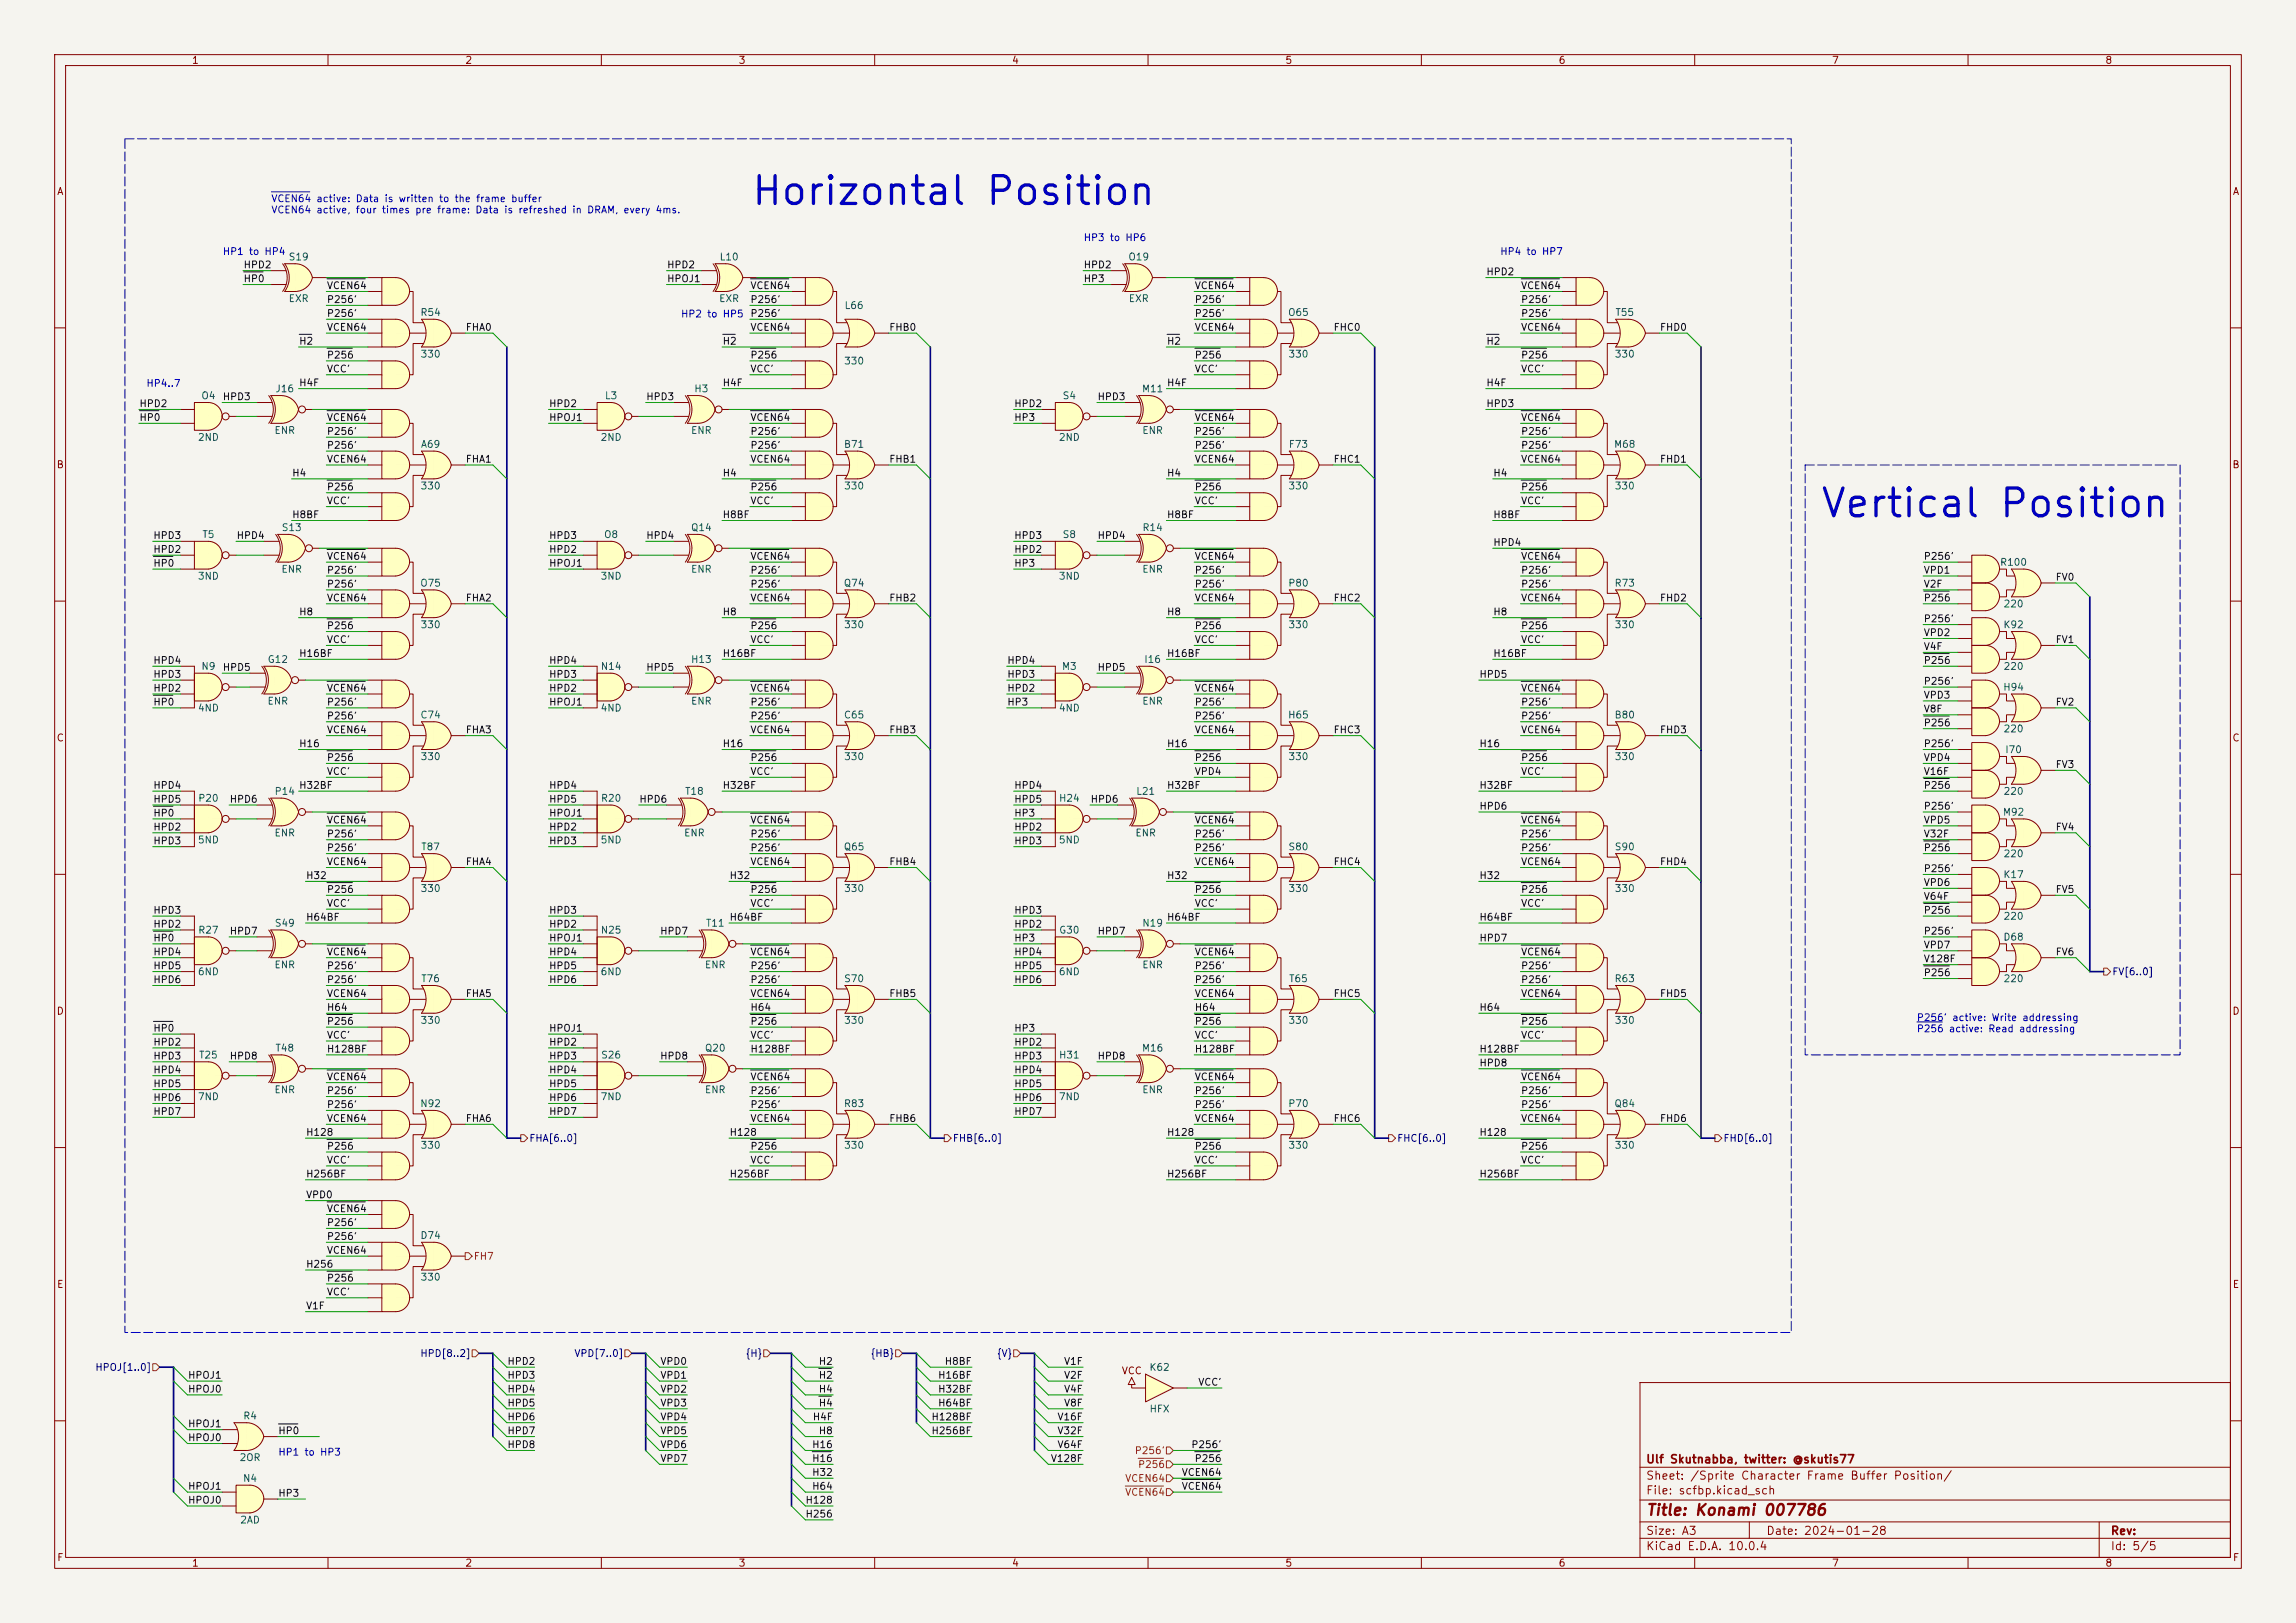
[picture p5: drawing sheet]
<svg xmlns="http://www.w3.org/2000/svg" width="420mm" height="297mm" viewBox="0 0 420 297" stroke-linecap="round" stroke-linejoin="round" font-family="sans-serif">
<defs><g id="words">
<g font-size="5.1" fill="#0000c2">
<text x="137.2" y="38.8">Horizontal Position</text>
<text x="332.7" y="95.9">Vertical Position</text>
</g>
<text font-size="2" fill="#840000" x="301" y="277.8">Title: Konami 007786</text>
<g font-size="1.5" fill="#840000">
<text x="301" y="268.1">Ulf Skutnabba, twitter: @skutis77</text>
<text x="301" y="273.8">File: scfbp.kicad_sch</text>
<text x="301" y="271.1">Sheet: /Sprite Character Frame Buffer Position/</text>
<text x="301" y="281.2">Size: A3</text>
<text x="323" y="281.2">Date: 2024-01-28</text>
<text x="386" y="281.2">Rev:</text>
<text x="301" y="284">KiCad E.D.A. 10.0.4</text>
<text x="386" y="284">Id: 5/5</text>
</g>
<g font-size="1.3" fill="#840000">
<text x="35" y="12">1</text>
<text x="85" y="12">2</text>
<text x="135" y="12">3</text>
<text x="185" y="12">4</text>
<text x="235" y="12">5</text>
<text x="285" y="12">6</text>
<text x="335" y="12">7</text>
<text x="385" y="12">8</text>
<text x="10.3" y="36">A</text>
<text x="408.3" y="36">A</text>
<text x="10.3" y="86">B</text>
<text x="408.2" y="86">B</text>
<text x="10.3" y="136">C</text>
<text x="408.2" y="136">C</text>
<text x="10.3" y="186">D</text>
<text x="408.2" y="186">D</text>
<text x="10.3" y="236">E</text>
<text x="408.3" y="236">E</text>
<text x="205.1" y="251.8">VCC</text>
<text x="10.3" y="286">F</text>
<text x="35" y="287">1</text>
<text x="85" y="287">2</text>
<text x="135" y="287">3</text>
<text x="185" y="287">4</text>
<text x="235" y="287">5</text>
<text x="285" y="287">6</text>
<text x="335" y="287">7</text>
<text x="385" y="287">8</text>
<text x="408.3" y="286">F</text>
</g>
<g font-size="1.3" fill="#0000c2">
<text x="49.5" y="37.3">VCEN64 active: Data is written to the frame buffer</text>
<text x="49.5" y="39.3">VCEN64 active, four times pre frame: Data is refreshed in DRAM, every 4ms.</text>
<text x="40.6" y="47">HP1 to HP4</text>
<text x="198.1" y="44.4">HP3 to HP6</text>
<text x="274.3" y="47">HP4 to HP7</text>
<text x="124.5" y="58.4">HP2 to HP5</text>
<text x="26.7" y="71.1">HP4..7</text>
<text x="350.5" y="187.2">P256' active: Write addressing</text>
<text x="350.5" y="189.2">P256 active: Read addressing</text>
<text x="50.8" y="266.7">HP1 to HP3</text>
</g>
<g font-size="1.3" fill="#006464">
<text x="52.7" y="48">S19</text>
<text x="131.5" y="48">L10</text>
<text x="206.3" y="48">O19</text>
<text x="52.7" y="55.6">EXR</text>
<text x="76.8" y="58.1">R54</text>
<text x="131.4" y="55.6">EXR</text>
<text x="154.4" y="56.9">L66</text>
<text x="206.4" y="55.6">EXR</text>
<text x="235.5" y="58.1">O65</text>
<text x="295.4" y="58.1">T55</text>
<text x="76.8" y="65.7">330</text>
<text x="235.6" y="65.7">330</text>
<text x="295.3" y="65.7">330</text>
<text x="154.3" y="67">330</text>
<text x="36.7" y="73.4">O4</text>
<text x="50.3" y="72.1">J16</text>
<text x="110.5" y="73.4">L3</text>
<text x="126.9" y="72.1">H3</text>
<text x="194.3" y="73.4">S4</text>
<text x="208.8" y="72.1">M11</text>
<text x="36.1" y="81">2ND</text>
<text x="50.1" y="79.7">ENR</text>
<text x="76.9" y="82.3">A69</text>
<text x="109.8" y="81">2ND</text>
<text x="126.3" y="79.7">ENR</text>
<text x="154.3" y="82.3">B71</text>
<text x="193.6" y="81">2ND</text>
<text x="208.8" y="79.7">ENR</text>
<text x="235.6" y="82.3">F73</text>
<text x="295.1" y="82.3">M68</text>
<text x="76.8" y="89.9">330</text>
<text x="154.3" y="89.9">330</text>
<text x="235.6" y="89.9">330</text>
<text x="295.3" y="89.9">330</text>
<text x="36.9" y="98.8">T5</text>
<text x="51.4" y="97.5">S13</text>
<text x="110.4" y="98.8">O8</text>
<text x="126.3" y="97.5">Q14</text>
<text x="194.3" y="98.8">S8</text>
<text x="208.9" y="97.5">R14</text>
<text x="36.1" y="106.4">3ND</text>
<text x="51.4" y="105.1">ENR</text>
<text x="76.8" y="107.7">O75</text>
<text x="109.8" y="106.4">3ND</text>
<text x="126.3" y="105.1">ENR</text>
<text x="154.2" y="107.7">Q74</text>
<text x="193.6" y="106.4">3ND</text>
<text x="208.8" y="105.1">ENR</text>
<text x="235.5" y="107.7">P80</text>
<text x="295.2" y="107.7">R73</text>
<text x="365.7" y="103.8">R100</text>
<text x="366.4" y="111.5">220</text>
<text x="76.8" y="115.3">330</text>
<text x="154.3" y="115.3">330</text>
<text x="235.6" y="115.3">330</text>
<text x="295.3" y="115.3">330</text>
<text x="366.4" y="115.3">K92</text>
<text x="36.7" y="122.9">N9</text>
<text x="48.9" y="121.6">G12</text>
<text x="109.8" y="122.9">N14</text>
<text x="126.3" y="121.6">H13</text>
<text x="194.1" y="122.9">M3</text>
<text x="209.2" y="121.6">I16</text>
<text x="366.4" y="122.9">220</text>
<text x="36.1" y="130.5">4ND</text>
<text x="48.8" y="129.2">ENR</text>
<text x="76.8" y="131.8">C74</text>
<text x="109.8" y="130.5">4ND</text>
<text x="126.3" y="129.2">ENR</text>
<text x="154.3" y="131.8">C65</text>
<text x="193.6" y="130.5">4ND</text>
<text x="208.8" y="129.2">ENR</text>
<text x="235.5" y="131.8">H65</text>
<text x="295.2" y="131.8">B80</text>
<text x="366.3" y="126.7">H94</text>
<text x="366.4" y="134.3">220</text>
<text x="76.8" y="139.4">330</text>
<text x="154.3" y="139.4">330</text>
<text x="235.6" y="139.4">330</text>
<text x="295.3" y="139.4">330</text>
<text x="366.7" y="138.1">I70</text>
<text x="36.2" y="147">P20</text>
<text x="50.1" y="145.8">P14</text>
<text x="109.8" y="147">R20</text>
<text x="125.2" y="145.8">T18</text>
<text x="193.6" y="147">H24</text>
<text x="207.7" y="145.8">L21</text>
<text x="366.3" y="149.6">M92</text>
<text x="366.4" y="145.8">220</text>
<text x="36.1" y="154.6">5ND</text>
<text x="50.1" y="153.4">ENR</text>
<text x="76.9" y="155.9">T87</text>
<text x="109.8" y="154.6">5ND</text>
<text x="125" y="153.4">ENR</text>
<text x="154.2" y="155.9">Q65</text>
<text x="193.6" y="154.6">5ND</text>
<text x="207.6" y="153.4">ENR</text>
<text x="235.6" y="155.9">S80</text>
<text x="295.3" y="155.9">S90</text>
<text x="366.4" y="161">K17</text>
<text x="366.4" y="157.2">220</text>
<text x="76.8" y="163.5">330</text>
<text x="154.3" y="163.5">330</text>
<text x="235.6" y="163.5">330</text>
<text x="295.3" y="163.5">330</text>
<text x="36.2" y="171.2">R27</text>
<text x="50.2" y="169.9">S49</text>
<text x="109.8" y="171.2">N25</text>
<text x="129" y="169.9">T11</text>
<text x="193.6" y="171.2">G30</text>
<text x="208.8" y="169.9">N19</text>
<text x="366.4" y="172.4">D68</text>
<text x="366.4" y="168.6">220</text>
<text x="36.1" y="178.8">6ND</text>
<text x="50.1" y="177.5">ENR</text>
<text x="109.8" y="178.8">6ND</text>
<text x="128.8" y="177.5">ENR</text>
<text x="193.6" y="178.8">6ND</text>
<text x="208.8" y="177.5">ENR</text>
<text x="76.9" y="180">T76</text>
<text x="154.3" y="180">S70</text>
<text x="235.7" y="180">T65</text>
<text x="295.2" y="180">R63</text>
<text x="366.4" y="180">220</text>
<text x="76.8" y="187.7">330</text>
<text x="154.3" y="187.7">330</text>
<text x="235.6" y="187.7">330</text>
<text x="295.3" y="187.7">330</text>
<text x="36.3" y="194">T25</text>
<text x="50.3" y="192.7">T48</text>
<text x="109.8" y="194">S26</text>
<text x="128.8" y="192.7">Q20</text>
<text x="193.6" y="194">H31</text>
<text x="208.8" y="192.7">M16</text>
<text x="36.1" y="201.6">7ND</text>
<text x="50.1" y="200.4">ENR</text>
<text x="76.8" y="202.9">N92</text>
<text x="109.8" y="201.6">7ND</text>
<text x="128.8" y="200.4">ENR</text>
<text x="154.3" y="202.9">R83</text>
<text x="193.6" y="201.6">7ND</text>
<text x="208.8" y="200.4">ENR</text>
<text x="235.5" y="202.9">P70</text>
<text x="295.2" y="202.9">Q84</text>
<text x="76.8" y="210.5">330</text>
<text x="154.3" y="210.5">330</text>
<text x="235.6" y="210.5">330</text>
<text x="295.3" y="210.5">330</text>
<text x="76.8" y="227">D74</text>
<text x="76.8" y="234.7">330</text>
<text x="210.1" y="251.2">K62</text>
<text x="44.4" y="260.1">R4</text>
<text x="210.2" y="258.8">HFX</text>
<text x="43.7" y="267.7">2OR</text>
<text x="44.3" y="271.5">N4</text>
<text x="43.8" y="279.1">2AD</text>
</g>
<g font-size="1.3" fill="#0f0f0f">
<text x="44.4" y="49.4">HPD2</text>
<text x="44.4" y="51.9">HP0</text>
<text x="59.7" y="53.2">VCEN64</text>
<text x="121.9" y="49.4">HPD2</text>
<text x="121.9" y="51.9">HPOJ1</text>
<text x="137.2" y="53.2">VCEN64</text>
<text x="198.1" y="51.9">HP3</text>
<text x="198.1" y="49.4">HPD2</text>
<text x="218.4" y="53.2">VCEN64</text>
<text x="271.8" y="50.7">HPD2</text>
<text x="278.1" y="53.2">VCEN64</text>
<text x="59.7" y="58.3">P256'</text>
<text x="59.7" y="55.8">P256'</text>
<text x="137.2" y="58.3">P256'</text>
<text x="137.2" y="55.8">P256'</text>
<text x="218.4" y="55.8">P256'</text>
<text x="218.4" y="58.3">P256'</text>
<text x="278.1" y="58.3">P256'</text>
<text x="278.1" y="55.8">P256'</text>
<text x="54.6" y="63.4">H2</text>
<text x="59.7" y="60.8">VCEN64</text>
<text x="59.7" y="65.9">P256</text>
<text x="85.1" y="60.8">FHA0</text>
<text x="132.1" y="63.4">H2</text>
<text x="137.2" y="60.8">VCEN64</text>
<text x="137.2" y="65.9">P256</text>
<text x="162.6" y="60.8">FHB0</text>
<text x="213.4" y="63.4">H2</text>
<text x="218.4" y="65.9">P256</text>
<text x="218.4" y="60.8">VCEN64</text>
<text x="243.8" y="60.8">FHC0</text>
<text x="271.8" y="63.4">H2</text>
<text x="278.1" y="60.8">VCEN64</text>
<text x="278.1" y="65.9">P256</text>
<text x="303.5" y="60.8">FHD0</text>
<text x="54.6" y="71">H4F</text>
<text x="59.7" y="68.5">VCC'</text>
<text x="132.1" y="71">H4F</text>
<text x="137.2" y="68.5">VCC'</text>
<text x="213.4" y="71">H4F</text>
<text x="218.4" y="68.5">VCC'</text>
<text x="271.8" y="71">H4F</text>
<text x="278.1" y="68.5">VCC'</text>
<text x="25.4" y="77.3">HP0</text>
<text x="25.4" y="74.8">HPD2</text>
<text x="40.6" y="73.5">HPD3</text>
<text x="59.7" y="77.3">VCEN64</text>
<text x="100.3" y="77.3">HPOJ1</text>
<text x="100.3" y="74.8">HPD2</text>
<text x="118.1" y="73.5">HPD3</text>
<text x="137.2" y="77.3">VCEN64</text>
<text x="185.4" y="74.8">HPD2</text>
<text x="185.4" y="77.3">HP3</text>
<text x="200.7" y="73.5">HPD3</text>
<text x="218.4" y="77.3">VCEN64</text>
<text x="271.8" y="74.8">HPD3</text>
<text x="278.1" y="77.3">VCEN64</text>
<text x="59.7" y="79.9">P256'</text>
<text x="59.7" y="82.4">P256'</text>
<text x="137.2" y="79.9">P256'</text>
<text x="137.2" y="82.4">P256'</text>
<text x="218.4" y="82.4">P256'</text>
<text x="218.4" y="79.9">P256'</text>
<text x="278.1" y="79.9">P256'</text>
<text x="278.1" y="82.4">P256'</text>
<text x="53.3" y="87.5">H4</text>
<text x="59.7" y="85">VCEN64</text>
<text x="85.1" y="85">FHA1</text>
<text x="132.1" y="87.5">H4</text>
<text x="137.2" y="85">VCEN64</text>
<text x="162.6" y="85">FHB1</text>
<text x="213.4" y="87.5">H4</text>
<text x="218.4" y="85">VCEN64</text>
<text x="243.8" y="85">FHC1</text>
<text x="273" y="87.5">H4</text>
<text x="278.1" y="85">VCEN64</text>
<text x="303.5" y="85">FHD1</text>
<text x="53.3" y="95.1">H8BF</text>
<text x="59.7" y="90">P256</text>
<text x="59.7" y="92.6">VCC'</text>
<text x="132.1" y="95.1">H8BF</text>
<text x="137.2" y="90">P256</text>
<text x="137.2" y="92.6">VCC'</text>
<text x="213.4" y="95.1">H8BF</text>
<text x="218.4" y="92.6">VCC'</text>
<text x="218.4" y="90">P256</text>
<text x="273" y="95.1">H8BF</text>
<text x="278.1" y="92.6">VCC'</text>
<text x="278.1" y="90">P256</text>
<text x="27.9" y="98.9">HPD3</text>
<text x="27.9" y="101.5">HPD2</text>
<text x="43.2" y="98.9">HPD4</text>
<text x="100.3" y="98.9">HPD3</text>
<text x="100.3" y="101.5">HPD2</text>
<text x="118.1" y="98.9">HPD4</text>
<text x="185.4" y="98.9">HPD3</text>
<text x="185.4" y="101.5">HPD2</text>
<text x="200.7" y="98.9">HPD4</text>
<text x="273" y="100.2">HPD4</text>
<text x="27.9" y="104">HP0</text>
<text x="59.7" y="105.3">P256'</text>
<text x="59.7" y="102.7">VCEN64</text>
<text x="59.7" y="107.8">P256'</text>
<text x="100.3" y="104">HPOJ1</text>
<text x="137.2" y="102.7">VCEN64</text>
<text x="137.2" y="105.3">P256'</text>
<text x="137.2" y="107.8">P256'</text>
<text x="185.4" y="104">HP3</text>
<text x="218.4" y="107.8">P256'</text>
<text x="218.4" y="105.3">P256'</text>
<text x="218.4" y="102.7">VCEN64</text>
<text x="278.1" y="102.7">VCEN64</text>
<text x="278.1" y="107.8">P256'</text>
<text x="278.1" y="105.3">P256'</text>
<text x="351.8" y="102.7">P256'</text>
<text x="351.8" y="107.8">V2F</text>
<text x="351.8" y="105.3">VPD1</text>
<text x="375.9" y="106.6">FV0</text>
<text x="54.6" y="112.9">H8</text>
<text x="59.7" y="110.4">VCEN64</text>
<text x="85.1" y="110.4">FHA2</text>
<text x="132.1" y="112.9">H8</text>
<text x="137.2" y="110.4">VCEN64</text>
<text x="162.6" y="110.4">FHB2</text>
<text x="213.4" y="112.9">H8</text>
<text x="218.4" y="110.4">VCEN64</text>
<text x="243.8" y="110.4">FHC2</text>
<text x="273" y="112.9">H8</text>
<text x="278.1" y="110.4">VCEN64</text>
<text x="303.5" y="110.4">FHD2</text>
<text x="351.8" y="110.4">P256</text>
<text x="59.7" y="115.4">P256</text>
<text x="59.7" y="118">VCC'</text>
<text x="137.2" y="115.4">P256</text>
<text x="137.2" y="118">VCC'</text>
<text x="218.4" y="115.4">P256</text>
<text x="218.4" y="118">VCC'</text>
<text x="278.1" y="118">VCC'</text>
<text x="278.1" y="115.4">P256</text>
<text x="351.8" y="116.7">VPD2</text>
<text x="351.8" y="114.2">P256'</text>
<text x="351.8" y="119.3">V4F</text>
<text x="375.9" y="118">FV1</text>
<text x="27.9" y="121.8">HPD4</text>
<text x="27.9" y="124.3">HPD3</text>
<text x="40.6" y="123.1">HPD5</text>
<text x="54.6" y="120.5">H16BF</text>
<text x="100.3" y="121.8">HPD4</text>
<text x="100.3" y="124.3">HPD3</text>
<text x="118.1" y="123.1">HPD5</text>
<text x="132.1" y="120.5">H16BF</text>
<text x="184.1" y="121.8">HPD4</text>
<text x="184.1" y="124.3">HPD3</text>
<text x="200.7" y="123.1">HPD5</text>
<text x="213.4" y="120.5">H16BF</text>
<text x="270.5" y="124.3">HPD5</text>
<text x="273" y="120.5">H16BF</text>
<text x="351.8" y="121.8">P256</text>
<text x="351.8" y="125.6">P256'</text>
<text x="27.9" y="126.9">HPD2</text>
<text x="27.9" y="129.4">HP0</text>
<text x="59.7" y="129.4">P256'</text>
<text x="59.7" y="132">P256'</text>
<text x="59.7" y="126.9">VCEN64</text>
<text x="100.3" y="129.4">HPOJ1</text>
<text x="100.3" y="126.9">HPD2</text>
<text x="137.2" y="129.4">P256'</text>
<text x="137.2" y="126.9">VCEN64</text>
<text x="137.2" y="132">P256'</text>
<text x="184.1" y="126.9">HPD2</text>
<text x="184.1" y="129.4">HP3</text>
<text x="218.4" y="126.9">VCEN64</text>
<text x="218.4" y="129.4">P256'</text>
<text x="218.4" y="132">P256'</text>
<text x="278.1" y="129.4">P256'</text>
<text x="278.1" y="132">P256'</text>
<text x="278.1" y="126.9">VCEN64</text>
<text x="351.8" y="130.7">V8F</text>
<text x="351.8" y="128.1">VPD3</text>
<text x="375.9" y="129.4">FV2</text>
<text x="54.6" y="137">H16</text>
<text x="59.7" y="134.5">VCEN64</text>
<text x="85.1" y="134.5">FHA3</text>
<text x="132.1" y="137">H16</text>
<text x="137.2" y="134.5">VCEN64</text>
<text x="162.6" y="134.5">FHB3</text>
<text x="213.4" y="137">H16</text>
<text x="218.4" y="134.5">VCEN64</text>
<text x="243.8" y="134.5">FHC3</text>
<text x="270.5" y="137">H16</text>
<text x="278.1" y="134.5">VCEN64</text>
<text x="303.5" y="134.5">FHD3</text>
<text x="351.8" y="137">P256'</text>
<text x="351.8" y="133.2">P256</text>
<text x="59.7" y="139.6">P256</text>
<text x="59.7" y="142.1">VCC'</text>
<text x="137.2" y="139.6">P256</text>
<text x="137.2" y="142.1">VCC'</text>
<text x="218.4" y="139.6">P256</text>
<text x="218.4" y="142.1">VPD4</text>
<text x="278.1" y="139.6">P256</text>
<text x="278.1" y="142.1">VCC'</text>
<text x="351.8" y="142.1">V16F</text>
<text x="351.8" y="139.6">VPD4</text>
<text x="375.9" y="140.8">FV3</text>
<text x="27.9" y="147.2">HPD5</text>
<text x="27.9" y="149.7">HP0</text>
<text x="27.9" y="144.7">HPD4</text>
<text x="41.9" y="147.2">HPD6</text>
<text x="54.6" y="144.7">H32BF</text>
<text x="100.3" y="144.7">HPD4</text>
<text x="100.3" y="149.7">HPOJ1</text>
<text x="100.3" y="147.2">HPD5</text>
<text x="116.8" y="147.2">HPD6</text>
<text x="132.1" y="144.7">H32BF</text>
<text x="185.4" y="149.7">HP3</text>
<text x="185.4" y="144.7">HPD4</text>
<text x="185.4" y="147.2">HPD5</text>
<text x="199.4" y="147.2">HPD6</text>
<text x="213.4" y="144.7">H32BF</text>
<text x="270.5" y="148.5">HPD6</text>
<text x="270.5" y="144.7">H32BF</text>
<text x="351.8" y="148.5">P256'</text>
<text x="351.8" y="144.7">P256</text>
<text x="27.9" y="154.8">HPD3</text>
<text x="27.9" y="152.3">HPD2</text>
<text x="59.7" y="151">VCEN64</text>
<text x="59.7" y="153.5">P256'</text>
<text x="100.3" y="154.8">HPD3</text>
<text x="100.3" y="152.3">HPD2</text>
<text x="137.2" y="151">VCEN64</text>
<text x="137.2" y="153.5">P256'</text>
<text x="185.4" y="152.3">HPD2</text>
<text x="185.4" y="154.8">HPD3</text>
<text x="218.4" y="151">VCEN64</text>
<text x="218.4" y="153.5">P256'</text>
<text x="278.1" y="151">VCEN64</text>
<text x="278.1" y="153.5">P256'</text>
<text x="351.8" y="153.5">V32F</text>
<text x="351.8" y="151">VPD5</text>
<text x="375.9" y="152.3">FV4</text>
<text x="55.9" y="161.2">H32</text>
<text x="59.7" y="158.6">VCEN64</text>
<text x="59.7" y="156.1">P256'</text>
<text x="85.1" y="158.6">FHA4</text>
<text x="133.3" y="161.2">H32</text>
<text x="137.2" y="156.1">P256'</text>
<text x="137.2" y="158.6">VCEN64</text>
<text x="162.6" y="158.6">FHB4</text>
<text x="213.4" y="161.2">H32</text>
<text x="218.4" y="158.6">VCEN64</text>
<text x="218.4" y="156.1">P256'</text>
<text x="243.8" y="158.6">FHC4</text>
<text x="270.5" y="161.2">H32</text>
<text x="278.1" y="158.6">VCEN64</text>
<text x="278.1" y="156.1">P256'</text>
<text x="303.5" y="158.6">FHD4</text>
<text x="351.8" y="156.1">P256</text>
<text x="351.8" y="159.9">P256'</text>
<text x="27.9" y="167.5">HPD3</text>
<text x="59.7" y="163.7">P256</text>
<text x="59.7" y="166.2">VCC'</text>
<text x="100.3" y="167.5">HPD3</text>
<text x="137.2" y="163.7">P256</text>
<text x="137.2" y="166.2">VCC'</text>
<text x="185.4" y="167.5">HPD3</text>
<text x="218.4" y="166.2">VCC'</text>
<text x="218.4" y="163.7">P256</text>
<text x="278.1" y="163.7">P256</text>
<text x="278.1" y="166.2">VCC'</text>
<text x="351.8" y="167.5">P256</text>
<text x="351.8" y="162.4">VPD6</text>
<text x="351.8" y="165">V64F</text>
<text x="375.9" y="163.7">FV5</text>
<text x="27.9" y="172.6">HP0</text>
<text x="27.9" y="170.1">HPD2</text>
<text x="41.9" y="171.3">HPD7</text>
<text x="55.9" y="168.8">H64BF</text>
<text x="100.3" y="172.6">HPOJ1</text>
<text x="100.3" y="170.1">HPD2</text>
<text x="120.6" y="171.3">HPD7</text>
<text x="133.3" y="168.8">H64BF</text>
<text x="185.4" y="172.6">HP3</text>
<text x="185.4" y="170.1">HPD2</text>
<text x="200.7" y="171.3">HPD7</text>
<text x="213.4" y="168.8">H64BF</text>
<text x="270.5" y="168.8">H64BF</text>
<text x="270.5" y="172.6">HPD7</text>
<text x="351.8" y="171.3">P256'</text>
<text x="351.8" y="173.9">VPD7</text>
<text x="27.9" y="177.7">HPD5</text>
<text x="27.9" y="175.1">HPD4</text>
<text x="59.7" y="177.7">P256'</text>
<text x="59.7" y="175.1">VCEN64</text>
<text x="100.3" y="175.1">HPD4</text>
<text x="100.3" y="177.7">HPD5</text>
<text x="137.2" y="175.1">VCEN64</text>
<text x="137.2" y="177.7">P256'</text>
<text x="185.4" y="177.7">HPD5</text>
<text x="185.4" y="175.1">HPD4</text>
<text x="218.4" y="175.1">VCEN64</text>
<text x="218.4" y="177.7">P256'</text>
<text x="278.1" y="177.7">P256'</text>
<text x="278.1" y="175.1">VCEN64</text>
<text x="351.8" y="176.4">V128F</text>
<text x="351.8" y="178.9">P256</text>
<text x="375.9" y="175.1">FV6</text>
<text x="27.9" y="180.2">HPD6</text>
<text x="59.7" y="185.3">H64</text>
<text x="59.7" y="180.2">P256'</text>
<text x="59.7" y="182.8">VCEN64</text>
<text x="85.1" y="182.8">FHA5</text>
<text x="100.3" y="180.2">HPD6</text>
<text x="137.2" y="185.3">H64</text>
<text x="137.2" y="182.8">VCEN64</text>
<text x="137.2" y="180.2">P256'</text>
<text x="162.6" y="182.8">FHB5</text>
<text x="185.4" y="180.2">HPD6</text>
<text x="218.4" y="185.3">H64</text>
<text x="218.4" y="182.8">VCEN64</text>
<text x="218.4" y="180.2">P256'</text>
<text x="243.8" y="182.8">FHC5</text>
<text x="270.5" y="185.3">H64</text>
<text x="278.1" y="180.2">P256'</text>
<text x="278.1" y="182.8">VCEN64</text>
<text x="303.5" y="182.8">FHD5</text>
<text x="27.9" y="191.6">HPD2</text>
<text x="27.9" y="189.1">HP0</text>
<text x="59.7" y="187.8">P256</text>
<text x="59.7" y="190.4">VCC'</text>
<text x="100.3" y="191.6">HPD2</text>
<text x="100.3" y="189.1">HPOJ1</text>
<text x="137.2" y="190.4">VCC'</text>
<text x="137.2" y="187.8">P256</text>
<text x="185.4" y="191.6">HPD2</text>
<text x="185.4" y="189.1">HP3</text>
<text x="218.4" y="190.4">VCC'</text>
<text x="218.4" y="187.8">P256</text>
<text x="278.1" y="190.4">VCC'</text>
<text x="278.1" y="187.8">P256</text>
<text x="27.9" y="194.2">HPD3</text>
<text x="27.9" y="196.7">HPD4</text>
<text x="41.9" y="194.2">HPD8</text>
<text x="59.7" y="198">VCEN64</text>
<text x="59.7" y="192.9">H128BF</text>
<text x="100.3" y="194.2">HPD3</text>
<text x="100.3" y="196.7">HPD4</text>
<text x="120.6" y="194.2">HPD8</text>
<text x="137.2" y="198">VCEN64</text>
<text x="137.2" y="192.9">H128BF</text>
<text x="185.4" y="194.2">HPD3</text>
<text x="185.4" y="196.7">HPD4</text>
<text x="200.7" y="194.2">HPD8</text>
<text x="218.4" y="192.9">H128BF</text>
<text x="218.4" y="198">VCEN64</text>
<text x="270.5" y="195.5">HPD8</text>
<text x="270.5" y="192.9">H128BF</text>
<text x="278.1" y="198">VCEN64</text>
<text x="27.9" y="199.3">HPD5</text>
<text x="27.9" y="201.8">HPD6</text>
<text x="59.7" y="203.1">P256'</text>
<text x="59.7" y="200.5">P256'</text>
<text x="100.3" y="199.3">HPD5</text>
<text x="100.3" y="201.8">HPD6</text>
<text x="137.2" y="203.1">P256'</text>
<text x="137.2" y="200.5">P256'</text>
<text x="185.4" y="201.8">HPD6</text>
<text x="185.4" y="199.3">HPD5</text>
<text x="218.4" y="203.1">P256'</text>
<text x="218.4" y="200.5">P256'</text>
<text x="278.1" y="200.5">P256'</text>
<text x="278.1" y="203.1">P256'</text>
<text x="27.9" y="204.3">HPD7</text>
<text x="55.9" y="208.2">H128</text>
<text x="59.7" y="205.6">VCEN64</text>
<text x="85.1" y="205.6">FHA6</text>
<text x="100.3" y="204.3">HPD7</text>
<text x="133.3" y="208.2">H128</text>
<text x="137.2" y="205.6">VCEN64</text>
<text x="162.6" y="205.6">FHB6</text>
<text x="185.4" y="204.3">HPD7</text>
<text x="213.4" y="208.2">H128</text>
<text x="218.4" y="205.6">VCEN64</text>
<text x="243.8" y="205.6">FHC6</text>
<text x="270.5" y="208.2">H128</text>
<text x="278.1" y="205.6">VCEN64</text>
<text x="303.5" y="205.6">FHD6</text>
<text x="55.9" y="215.8">H256BF</text>
<text x="59.7" y="213.2">VCC'</text>
<text x="59.7" y="210.7">P256</text>
<text x="133.3" y="215.8">H256BF</text>
<text x="137.2" y="213.2">VCC'</text>
<text x="137.2" y="210.7">P256</text>
<text x="213.4" y="215.8">H256BF</text>
<text x="218.4" y="213.2">VCC'</text>
<text x="218.4" y="210.7">P256</text>
<text x="270.5" y="215.8">H256BF</text>
<text x="278.1" y="213.2">VCC'</text>
<text x="278.1" y="210.7">P256</text>
<text x="55.9" y="219.6">VPD0</text>
<text x="59.7" y="222.1">VCEN64</text>
<text x="59.7" y="224.7">P256'</text>
<text x="59.7" y="227.2">P256'</text>
<text x="55.9" y="232.3">H256</text>
<text x="59.7" y="229.7">VCEN64</text>
<text x="55.9" y="239.9">V1F</text>
<text x="59.7" y="234.8">P256</text>
<text x="59.7" y="237.4">VCC'</text>
<text x="92.7" y="250.1">HPD2</text>
<text x="120.7" y="250.1">VPD0</text>
<text x="149.7" y="250.1">H2</text>
<text x="172.7" y="250.1">H8BF</text>
<text x="194.5" y="250.1">V1F</text>
<text x="34.3" y="252.6">HPOJ1</text>
<text x="34.3" y="255.1">HPOJ0</text>
<text x="92.7" y="257.7">HPD5</text>
<text x="92.7" y="255.1">HPD4</text>
<text x="92.7" y="252.6">HPD3</text>
<text x="120.7" y="252.6">VPD1</text>
<text x="120.7" y="255.1">VPD2</text>
<text x="120.7" y="257.7">VPD3</text>
<text x="149.7" y="255.1">H4</text>
<text x="149.7" y="252.6">H2</text>
<text x="149.7" y="257.7">H4</text>
<text x="171.5" y="255.1">H32BF</text>
<text x="171.5" y="252.6">H16BF</text>
<text x="171.5" y="257.7">H64BF</text>
<text x="194.5" y="257.7">V8F</text>
<text x="194.5" y="252.6">V2F</text>
<text x="194.5" y="255.1">V4F</text>
<text x="219.1" y="253.9">VCC'</text>
<text x="34.3" y="261.5">HPOJ1</text>
<text x="50.8" y="262.8">HP0</text>
<text x="92.7" y="260.2">HPD6</text>
<text x="92.7" y="262.8">HPD7</text>
<text x="120.7" y="262.8">VPD5</text>
<text x="120.7" y="260.2">VPD4</text>
<text x="148.6" y="260.2">H4F</text>
<text x="149.7" y="262.8">H8</text>
<text x="170.3" y="262.8">H256BF</text>
<text x="170.3" y="260.2">H128BF</text>
<text x="193.3" y="260.2">V16F</text>
<text x="193.3" y="262.8">V32F</text>
<text x="34.3" y="264">HPOJ0</text>
<text x="92.7" y="265.3">HPD8</text>
<text x="120.7" y="267.8">VPD7</text>
<text x="120.7" y="265.3">VPD6</text>
<text x="148.4" y="267.8">H16</text>
<text x="148.4" y="265.3">H16</text>
<text x="192.1" y="267.8">V128F</text>
<text x="193.3" y="265.3">V64F</text>
<text x="217.8" y="265.3">P256'</text>
<text x="218.4" y="267.8">P256</text>
<text x="34.3" y="272.9">HPOJ1</text>
<text x="34.3" y="275.5">HPOJ0</text>
<text x="50.8" y="274.2">HP3</text>
<text x="147.2" y="275.5">H128</text>
<text x="148.4" y="270.4">H32</text>
<text x="148.4" y="272.9">H64</text>
<text x="216.1" y="270.4">VCEN64</text>
<text x="216.1" y="272.9">VCEN64</text>
<text x="147.2" y="278">H256</text>
</g>
<g font-size="1.3" fill="#000084">
<text x="386.3" y="178.8">FV[6..0]</text>
<text x="96.7" y="209.3">FHA[6..0]</text>
<text x="174.2" y="209.3">FHB[6..0]</text>
<text x="255.5" y="209.3">FHC[6..0]</text>
<text x="315.2" y="209.3">FHD[6..0]</text>
<text x="17.3" y="251.2">HPOJ[1..0]</text>
<text x="76.8" y="248.6">HPD[8..2]</text>
<text x="105" y="248.6">VPD[7..0]</text>
<text x="136.3" y="248.6">{H}</text>
<text x="159.1" y="248.6">{HB}</text>
<text x="182.2" y="248.6">{V}</text>
</g>
<g font-size="1.3" fill="#725600">
<text x="86.6" y="230.8">FH7</text>
<text x="207.5" y="266.4">P256'</text>
<text x="208.1" y="268.9">P256</text>
<text x="205.7" y="271.5">VCEN64</text>
<text x="205.7" y="274">VCEN64</text>
</g>
</g></defs>
<path d="M0 0h420v297h-420z" fill="#f5f4ef" stroke="#f5f4ef" stroke-width=".18"/>
<g fill="none" stroke="#840000" stroke-width=".18">
<path d="M10 10h400v277h-400zM12 12h396v273h-396zM60 10v2M110 10v2M160 10v2M210 10v2M260 10v2M310 10v2M360 10v2M10 60h2M408 60h2M10 110h2"/>
<path d="M408 110h2M10 160h2M408 160h2M10 210h2M408 210h2M300 253h108v32h-108zM10 260h2M300 278.5h108M300 274.5h108M300 268.5h108M320 278.5v3M384 278.5v6.5"/>
<path d="M408 260h2M60 285v2M110 285v2M160 285v2M210 285v2M260 285v2M300 281.5h108M310 285v2M360 285v2"/>
</g>
<path d="M149.6 77.2l2.8 .3a2.82 2.82 0 0 1-2.5 2.5z" fill="#ffffc2" stroke="#ffffc2" stroke-width=".18"/>
<g fill="#ffffc2">
<path d="M147.3 74.9h2.6v5.1h-2.6z"/>
<path d="M147.3 82.6h2.6v5h-2.6z"/>
</g>
<g fill="#ffffc2" stroke="#ffffc2" stroke-width=".18">
<path d="M149.9 82.6a2.54 2.54 0 0 1 2.5 2.5h-2.5z"/>
<path d="M149.9 85.1h2.5a2.54 2.54 0 0 1-2.5 2.5z"/>
</g>
<path d="M147.3 90.2h2.6v5.1h-2.6z" fill="#ffffc2"/>
<g fill="#ffffc2" stroke="#ffffc2" stroke-width=".18">
<path d="M149.9 90.2a2.54 2.54 0 0 1 2.5 2.5h-2.5z"/>
<path d="M149.9 92.7h2.5a2.54 2.54 0 0 1-2.5 2.5z"/>
<path d="M149.9 74.9a2.54 2.54 0 0 1 2.5 2.6h-2.5z"/>
</g>
<path d="M154.6 82.6h2.2" fill="none" stroke="#ffffc2" stroke-width=".18"/>
<path d="M154.6 82.6h2.2v5h-2.2a4.3 4.3 0 0 0 0-5z" fill="#ffffc2"/>
<g fill="#ffffc2" stroke="#ffffc2" stroke-width=".18">
<path d="M156.9 84.4l3.1 .7a3.2 3.2 0 0 1-3.2 2.5z"/>
<path d="M156.8 82.6a3.3 3.3 0 0 1 3.2 2.5l-3.1 .7z"/>
</g>
<g fill="none" stroke="#840000" stroke-width=".18">
<path d="M144.8 74.9h2.5M144.8 77.5h2.5M147.3 74.9h2.6a2.53 2.53 0 0 1 2.5 2.4 2.53 2.53 0 0 1-2.3 2.7h-2.8zM152.4 77.5h.6v5.7h1.9M144.8 85.1h2.5M144.8 82.6h2.5M144.8 80h2.5M144.8 87.6h2.5M144.8 90.2h2.5M144.8 92.7h2.5M144.8 95.3h2.5M147.3 82.6h2.6a2.54 2.54 0 0 1 2.5 2.5 2.54 2.54 0 0 1-2.5 2.5h-2.6z"/>
<path d="M147.3 90.2h2.6a2.54 2.54 0 0 1 2.5 2.5 2.54 2.54 0 0 1-2.5 2.6h-2.6zM152.4 85.1h2.9M154.9 87h-1.9v5.7h-.6M160 85.1a3.2 3.2 0 0 1-3.2 2.5M160 85.1h2.6M160 85.1a3.3 3.3 0 0 0-3.2-2.5h-2.2a4.3 4.3 0 0 1 0 5"/>
</g>
<path d="M154.6 87.6h2.2z" fill="#840000" stroke="#840000" stroke-width=".18"/>
<path d="M209.5 251.5l5.1 2.5-5.1 2.5z" fill="#ffffc2"/>
<path d="M207 252.1l.6 1.3h-1.2zM207 253.4v.6h2.5M209.5 251.5l5.1 2.5-5.1 2.5zM214.6 254h2.6" fill="none" stroke="#840000" stroke-width=".18"/>
<path d="M195.3 196.6l2.8 .3a2.82 2.82 0 0 1-2.5 2.5z" fill="#ffffc2" stroke="#ffffc2" stroke-width=".18"/>
<path d="M193 194.3h2.6v5.1h-2.6z" fill="#ffffc2"/>
<path d="M195.6 194.3a2.54 2.54 0 0 1 2.5 2.6h-2.5z" fill="#ffffc2" stroke="#ffffc2" stroke-width=".18"/>
<g fill="none" stroke="#840000" stroke-width=".18">
<path d="M190.5 189.2h2.5v15.3h-2.5M190.5 191.8h2.5M190.5 194.3h2.5M190.5 196.9h2.5M190.5 199.4h2.5M193 194.3h2.6a2.53 2.53 0 0 1 2.5 2.4 2.53 2.53 0 0 1-2.3 2.7h-2.8zM199.4 196.9h1.3M190.5 201.9h2.5"/>
<circle cx="198.8" cy="196.8" r=".63"/>
</g>
<g fill="#ffffc2">
<path d="M208.3 193h1.9z"/>
<path d="M208.3 193h1.9v5.1h-1.9a4.3 4.3 0 0 0 0-5.1z"/>
</g>
<g fill="#ffffc2" stroke="#ffffc2" stroke-width=".18">
<path d="M210.2 194.9l3.2 .7a3.2 3.2 0 0 1-3.2 2.5z"/>
<path d="M210.2 193a3.2 3.2 0 0 1 3.2 2.6l-3.2 .7z"/>
<path d="M230.9 197.8l2.8 .3a2.82 2.82 0 0 1-2.6 2.6z"/>
</g>
<g fill="none" stroke="#840000" stroke-width=".18">
<path d="M205.7 194.3h2.8M205.7 196.9h2.8M207.9 193a4.3 4.3 0 0 1 0 5.1M210.2 198.1a3.3 3.3 0 0 0 3.2-2.5 3.2 3.2 0 0 0-3.2-2.6h-1.9a4.3 4.3 0 0 1 0 5.1M214.6 195.6h1.3"/>
<circle cx="214" cy="195.6" r=".63"/>
</g>
<path d="M208.3 198.1h1.9z" fill="#840000" stroke="#840000" stroke-width=".18"/>
<g fill="#ffffc2">
<path d="M228.6 195.6h2.5v5.1h-2.5z"/>
<path d="M228.6 203.2h2.5v5.1h-2.5z"/>
</g>
<g fill="#ffffc2" stroke="#ffffc2" stroke-width=".18">
<path d="M231.1 203.2a2.54 2.54 0 0 1 2.6 2.5h-2.6z"/>
<path d="M231.1 205.7h2.6a2.54 2.54 0 0 1-2.6 2.6z"/>
</g>
<path d="M228.6 210.8h2.5v5.1h-2.5z" fill="#ffffc2"/>
<g fill="#ffffc2" stroke="#ffffc2" stroke-width=".18">
<path d="M231.1 210.8a2.54 2.54 0 0 1 2.6 2.6h-2.6z"/>
<path d="M231.1 213.4h2.6a2.54 2.54 0 0 1-2.6 2.5z"/>
<path d="M231.1 195.6a2.54 2.54 0 0 1 2.6 2.5h-2.6z"/>
</g>
<path d="M235.8 203.2h2.3" fill="none" stroke="#ffffc2" stroke-width=".18"/>
<path d="M235.8 203.2h2.3v5.1h-2.3a4.3 4.3 0 0 0 0-5.1z" fill="#ffffc2"/>
<g fill="#ffffc2" stroke="#ffffc2" stroke-width=".18">
<path d="M238.1 205l3.2 .7a3.2 3.2 0 0 1-3.2 2.6z"/>
<path d="M238.1 203.2a3.2 3.2 0 0 1 3.2 2.5l-3.2 .7z"/>
<path d="M72.1 175l2.8 .3a2.82 2.82 0 0 1-2.5 2.5z"/>
</g>
<g fill="none" stroke="#840000" stroke-width=".18">
<path d="M226.1 195.6h2.5M226.1 198.1h2.5M228.6 195.6h2.5a2.53 2.53 0 0 1 2.6 2.4 2.53 2.53 0 0 1-2.3 2.6l-2.8 .1zM233.7 198.1h.6v5.7h1.9M226.1 205.7h2.5M226.1 203.2h2.5M226.1 200.7h2.5M226.1 208.3h2.5M226.1 210.8h2.5M226.1 213.4h2.5M226.1 215.9h2.5M228.6 203.2h2.5a2.54 2.54 0 0 1 2.6 2.5 2.54 2.54 0 0 1-2.6 2.6h-2.5z"/>
<path d="M228.6 210.8h2.5a2.54 2.54 0 0 1 2.6 2.6 2.54 2.54 0 0 1-2.6 2.5h-2.5zM233.7 205.7h2.9M236.2 207.6h-1.9v5.8h-.6M241.3 205.7a3.2 3.2 0 0 1-3.2 2.6M241.3 205.7h2.5M241.3 205.7a3.2 3.2 0 0 0-3.2-2.5h-2.3a4.3 4.3 0 0 1 0 5.1"/>
</g>
<path d="M235.8 208.3h2.3z" fill="#840000" stroke="#840000" stroke-width=".18"/>
<g fill="#ffffc2">
<path d="M69.8 172.7h2.6v5.1h-2.6z"/>
<path d="M69.8 180.3h2.6v5.1h-2.6z"/>
</g>
<g fill="#ffffc2" stroke="#ffffc2" stroke-width=".18">
<path d="M72.4 180.3a2.54 2.54 0 0 1 2.5 2.6h-2.5z"/>
<path d="M72.4 182.9h2.5a2.54 2.54 0 0 1-2.5 2.5z"/>
</g>
<path d="M69.8 188h2.6v5h-2.6z" fill="#ffffc2"/>
<g fill="#ffffc2" stroke="#ffffc2" stroke-width=".18">
<path d="M72.4 188a2.54 2.54 0 0 1 2.5 2.5h-2.5z"/>
<path d="M72.4 190.5h2.5a2.54 2.54 0 0 1-2.5 2.5z"/>
<path d="M72.4 172.7a2.54 2.54 0 0 1 2.5 2.6h-2.5z"/>
</g>
<path d="M77.1 180.3h2.3" fill="none" stroke="#ffffc2" stroke-width=".18"/>
<path d="M77.1 180.3h2.3v5.1h-2.3a4.3 4.3 0 0 0 0-5.1z" fill="#ffffc2"/>
<g fill="#ffffc2" stroke="#ffffc2" stroke-width=".18">
<path d="M79.4 182.2l3.1 .7a3.2 3.2 0 0 1-3.1 2.5z"/>
<path d="M79.4 180.3a3.2 3.2 0 0 1 3.2 2.6l-3.2 .7z"/>
</g>
<g fill="none" stroke="#840000" stroke-width=".18">
<path d="M67.3 172.7h2.5M67.3 175.3h2.5M67.3 177.8h2.5M69.8 172.7h2.6a2.53 2.53 0 0 1 2.5 2.4 2.53 2.53 0 0 1-2.3 2.7h-2.8zM74.9 175.3h.7v5.7h1.9M67.3 182.9h2.5M67.3 180.3h2.5M67.3 185.4h2.5M67.3 188h2.5M67.3 190.5h2.5M67.3 193h2.5M69.8 180.3h2.6a2.54 2.54 0 0 1 2.5 2.6 2.54 2.54 0 0 1-2.5 2.5h-2.6z"/>
<path d="M69.8 188h2.6a2.54 2.54 0 0 1 2.5 2.5 2.54 2.54 0 0 1-2.5 2.5h-2.6zM74.9 182.9h3M77.5 184.8h-1.9v5.7h-.7M82.5 182.9a3.2 3.2 0 0 1-3.1 2.5M82.5 182.9h2.6M82.6 182.9a3.2 3.2 0 0 0-3.2-2.6h-2.3a4.3 4.3 0 0 1 0 5.1"/>
</g>
<path d="M77.1 185.4h2.3z" fill="#840000" stroke="#840000" stroke-width=".18"/>
<g fill="#ffffc2">
<path d="M125.7 97.8h1.9z"/>
<path d="M125.7 97.8h1.9v5.1h-1.9a4.3 4.3 0 0 0 0-5.1z"/>
</g>
<g fill="#ffffc2" stroke="#ffffc2" stroke-width=".18">
<path d="M127.6 99.6l3.2 .7a3.2 3.2 0 0 1-3.2 2.6z"/>
<path d="M127.6 97.8a3.3 3.3 0 0 1 3.2 2.5l-3.2 .7z"/>
<path d="M37.8 173.7l2.8 .3a2.82 2.82 0 0 1-2.5 2.5z"/>
</g>
<g fill="none" stroke="#840000" stroke-width=".18">
<path d="M123.2 99.1h2.8M125.4 97.8a4.3 4.3 0 0 1 0 5.1M123.2 101.6h2.8M127.6 102.9a3.3 3.3 0 0 0 3.2-2.6 3.3 3.3 0 0 0-3.2-2.5h-1.9a4.3 4.3 0 0 1 0 5.1M132.1 100.3h1.2"/>
<circle cx="131.4" cy="100.3" r=".63"/>
</g>
<path d="M125.7 102.9h1.9z" fill="#840000" stroke="#840000" stroke-width=".18"/>
<path d="M35.6 171.5h2.5v5h-2.5z" fill="#ffffc2"/>
<path d="M38.1 171.5a2.54 2.54 0 0 1 2.5 2.5h-2.5z" fill="#ffffc2" stroke="#ffffc2" stroke-width=".18"/>
<g fill="none" stroke="#840000" stroke-width=".18">
<path d="M33 167.6h2.6v12.7h-2.6M33 170.2h2.6M33 172.7h2.6M33 175.3h2.6M33 177.8h2.6M35.6 171.5h2.5a2.53 2.53 0 0 1 2.5 2.4 2.53 2.53 0 0 1-2.3 2.6h-2.7zM41.9 174h1.3"/>
<circle cx="41.3" cy="174" r=".63"/>
</g>
<g fill="#ffffc2">
<path d="M49.5 170.2h1.9z"/>
<path d="M49.5 170.2h1.9v5.1h-1.9a4.3 4.3 0 0 0 0-5.1z"/>
</g>
<g fill="#ffffc2" stroke="#ffffc2" stroke-width=".18">
<path d="M51.4 172l3.2 .7a3.2 3.2 0 0 1-3.2 2.6z"/>
<path d="M51.4 170.2a3.2 3.2 0 0 1 3.2 2.5l-3.2 .7z"/>
</g>
<g fill="none" stroke="#840000" stroke-width=".18">
<path d="M47 171.5h2.8M47 174h2.8M49.2 170.2a4.3 4.3 0 0 1 0 5.1M51.4 175.3a3.3 3.3 0 0 0 3.2-2.6 3.2 3.2 0 0 0-3.2-2.5h-1.9a4.3 4.3 0 0 1 0 5.1M55.9 172.7h1.2"/>
<circle cx="55.2" cy="172.7" r=".63"/>
</g>
<path d="M49.5 175.3h1.9z" fill="#840000" stroke="#840000" stroke-width=".18"/>
<g fill="#ffffc2">
<path d="M49.5 193h1.9z"/>
<path d="M49.5 193h1.9v5.1h-1.9a4.3 4.3 0 0 0 0-5.1z"/>
</g>
<g fill="#ffffc2" stroke="#ffffc2" stroke-width=".18">
<path d="M51.4 194.9l3.2 .7a3.2 3.2 0 0 1-3.2 2.5z"/>
<path d="M51.4 193a3.2 3.2 0 0 1 3.2 2.6l-3.2 .7z"/>
</g>
<g fill="none" stroke="#840000" stroke-width=".18">
<path d="M47 194.3h2.8M47 196.9h2.8M49.2 193a4.3 4.3 0 0 1 0 5.1M51.4 198.1a3.3 3.3 0 0 0 3.2-2.5 3.2 3.2 0 0 0-3.2-2.6h-1.9a4.3 4.3 0 0 1 0 5.1M55.9 195.6h1.2"/>
<circle cx="55.2" cy="195.6" r=".63"/>
</g>
<path d="M49.5 198.1h1.9z" fill="#840000" stroke="#840000" stroke-width=".18"/>
<path d="M42.8 260.3h2.3" fill="none" stroke="#ffffc2" stroke-width=".18"/>
<path d="M42.8 260.3h2.3v5.1h-2.3a4.3 4.3 0 0 0 0-5.1z" fill="#ffffc2"/>
<g fill="#ffffc2" stroke="#ffffc2" stroke-width=".18">
<path d="M45.1 262.2l3.2 .7a3.2 3.2 0 0 1-3.2 2.5z"/>
<path d="M45.1 260.3a3.2 3.2 0 0 1 3.2 2.6l-3.2 .7z"/>
<path d="M45.4 274l2.9 .3a2.82 2.82 0 0 1-2.6 2.6z"/>
</g>
<path d="M40.6 261.6h2.8M40.6 264.2h2.8M48.3 262.9a3.2 3.2 0 0 1-3.2 2.5M48.3 262.9h2.5M48.3 262.9a3.2 3.2 0 0 0-3.2-2.6h-2.3a4.3 4.3 0 0 1 0 5.1" fill="none" stroke="#840000" stroke-width=".18"/>
<path d="M42.8 265.4h2.3z" fill="#840000" stroke="#840000" stroke-width=".18"/>
<path d="M43.2 271.8h2.5v5.1h-2.5z" fill="#ffffc2"/>
<g fill="#ffffc2" stroke="#ffffc2" stroke-width=".18">
<path d="M45.7 271.8a2.54 2.54 0 0 1 2.6 2.5h-2.6z"/>
<path d="M72.1 222l2.8 .2a2.82 2.82 0 0 1-2.5 2.6z"/>
</g>
<path d="M40.6 273h2.6M40.6 275.6h2.6M43.2 271.8h2.5a2.53 2.53 0 0 1 2.6 2.4 2.53 2.53 0 0 1-2.3 2.6l-2.8 .1zM48.3 274.3h2.5" fill="none" stroke="#840000" stroke-width=".18"/>
<g fill="#ffffc2">
<path d="M69.8 219.7h2.6v5.1h-2.6z"/>
<path d="M69.8 227.3h2.6v5.1h-2.6z"/>
</g>
<g fill="#ffffc2" stroke="#ffffc2" stroke-width=".18">
<path d="M72.4 227.3a2.54 2.54 0 0 1 2.5 2.6h-2.5z"/>
<path d="M72.4 229.9h2.5a2.54 2.54 0 0 1-2.5 2.5z"/>
</g>
<path d="M69.8 234.9h2.6v5.1h-2.6z" fill="#ffffc2"/>
<g fill="#ffffc2" stroke="#ffffc2" stroke-width=".18">
<path d="M72.4 235a2.54 2.54 0 0 1 2.5 2.5h-2.5z"/>
<path d="M72.4 237.5h2.5a2.54 2.54 0 0 1-2.5 2.5z"/>
<path d="M72.4 219.7a2.54 2.54 0 0 1 2.5 2.5h-2.5z"/>
</g>
<path d="M77.1 227.3h2.3" fill="none" stroke="#ffffc2" stroke-width=".18"/>
<path d="M77.1 227.3h2.3v5.1h-2.3a4.3 4.3 0 0 0 0-5.1z" fill="#ffffc2"/>
<g fill="#ffffc2" stroke="#ffffc2" stroke-width=".18">
<path d="M79.4 229.2l3.1 .7a3.2 3.2 0 0 1-3.1 2.5z"/>
<path d="M79.4 227.3a3.2 3.2 0 0 1 3.2 2.6l-3.2 .7z"/>
<path d="M72.1 197.8l2.8 .3a2.82 2.82 0 0 1-2.5 2.6z"/>
</g>
<g fill="none" stroke="#840000" stroke-width=".18">
<path d="M67.3 219.7h2.5M69.8 219.7h2.6a2.53 2.53 0 0 1 2.5 2.4 2.53 2.53 0 0 1-2.3 2.7h-2.8zM67.3 229.9h2.5M67.3 227.3h2.5M67.3 222.2h2.5M67.3 224.8h2.5M67.3 232.4h2.5M67.3 234.9h2.5M67.3 237.5h2.5M69.8 227.3h2.6a2.54 2.54 0 0 1 2.5 2.6 2.54 2.54 0 0 1-2.5 2.5h-2.6zM69.8 234.9h2.6a2.54 2.54 0 0 1 2.5 2.6 2.54 2.54 0 0 1-2.5 2.5h-2.6zM74.9 222.2h.7v5.8h1.9"/>
<path d="M74.9 229.9h3M77.5 231.8h-1.9v5.7h-.7M82.5 229.9a3.2 3.2 0 0 1-3.1 2.5M82.5 229.9h2.6M82.6 229.9a3.2 3.2 0 0 0-3.2-2.6h-2.3a4.3 4.3 0 0 1 0 5.1M67.3 240h2.5"/>
</g>
<path d="M77.1 232.4h2.3z" fill="#840000" stroke="#840000" stroke-width=".18"/>
<g fill="#ffffc2">
<path d="M69.8 195.6h2.6v5.1h-2.6z"/>
<path d="M69.8 203.2h2.6v5.1h-2.6z"/>
</g>
<g fill="#ffffc2" stroke="#ffffc2" stroke-width=".18">
<path d="M72.4 203.2a2.54 2.54 0 0 1 2.5 2.5h-2.5z"/>
<path d="M72.4 205.7h2.5a2.54 2.54 0 0 1-2.5 2.6z"/>
</g>
<path d="M69.8 210.8h2.6v5.1h-2.6z" fill="#ffffc2"/>
<g fill="#ffffc2" stroke="#ffffc2" stroke-width=".18">
<path d="M72.4 210.8a2.54 2.54 0 0 1 2.5 2.6h-2.5z"/>
<path d="M72.4 213.4h2.5a2.54 2.54 0 0 1-2.5 2.5z"/>
<path d="M72.4 195.6a2.54 2.54 0 0 1 2.5 2.5h-2.5z"/>
</g>
<path d="M77.1 203.2h2.3" fill="none" stroke="#ffffc2" stroke-width=".18"/>
<path d="M77.1 203.2h2.3v5.1h-2.3a4.3 4.3 0 0 0 0-5.1z" fill="#ffffc2"/>
<g fill="#ffffc2" stroke="#ffffc2" stroke-width=".18">
<path d="M79.4 205l3.1 .7a3.2 3.2 0 0 1-3.1 2.6z"/>
<path d="M79.4 203.2a3.2 3.2 0 0 1 3.2 2.5l-3.2 .7z"/>
<path d="M72.1 102.6l2.8 .3a2.82 2.82 0 0 1-2.5 2.5z"/>
</g>
<g fill="none" stroke="#840000" stroke-width=".18">
<path d="M67.3 195.6h2.5M67.3 198.1h2.5M69.8 195.6h2.6a2.53 2.53 0 0 1 2.5 2.4 2.53 2.53 0 0 1-2.3 2.6l-2.8 .1zM74.9 198.1h.7v5.7h1.9M67.3 205.7h2.5M67.3 203.2h2.5M67.3 200.7h2.5M67.3 208.3h2.5M67.3 210.8h2.5M67.3 213.4h2.5M67.3 215.9h2.5M69.8 203.2h2.6a2.54 2.54 0 0 1 2.5 2.5 2.54 2.54 0 0 1-2.5 2.6h-2.6z"/>
<path d="M69.8 210.8h2.6a2.54 2.54 0 0 1 2.5 2.6 2.54 2.54 0 0 1-2.5 2.5h-2.6zM74.9 205.7h3M77.5 207.6h-1.9v5.8h-.7M82.5 205.7a3.2 3.2 0 0 1-3.1 2.6M82.5 205.7h2.6M82.6 205.7a3.2 3.2 0 0 0-3.2-2.5h-2.3a4.3 4.3 0 0 1 0 5.1"/>
</g>
<path d="M77.1 208.3h2.3z" fill="#840000" stroke="#840000" stroke-width=".18"/>
<g fill="#ffffc2">
<path d="M69.8 100.3h2.6v5.1h-2.6z"/>
<path d="M69.8 108h2.6v5h-2.6z"/>
</g>
<g fill="#ffffc2" stroke="#ffffc2" stroke-width=".18">
<path d="M72.4 108a2.54 2.54 0 0 1 2.5 2.5h-2.5z"/>
<path d="M72.4 110.5h2.5a2.54 2.54 0 0 1-2.5 2.5z"/>
</g>
<path d="M69.8 115.6h2.6v5.1h-2.6z" fill="#ffffc2"/>
<g fill="#ffffc2" stroke="#ffffc2" stroke-width=".18">
<path d="M72.4 115.6a2.54 2.54 0 0 1 2.5 2.5h-2.5z"/>
<path d="M72.4 118.1h2.5a2.54 2.54 0 0 1-2.5 2.5z"/>
<path d="M72.4 100.3a2.54 2.54 0 0 1 2.5 2.6h-2.5z"/>
</g>
<path d="M77.1 108h2.3" fill="none" stroke="#ffffc2" stroke-width=".18"/>
<path d="M77.1 108h2.3v5h-2.3a4.3 4.3 0 0 0 0-5z" fill="#ffffc2"/>
<g fill="#ffffc2" stroke="#ffffc2" stroke-width=".18">
<path d="M79.4 109.8l3.1 .7a3.2 3.2 0 0 1-3.1 2.5z"/>
<path d="M79.4 108a3.3 3.3 0 0 1 3.2 2.5l-3.2 .7z"/>
<path d="M72.1 77.2l2.8 .3a2.82 2.82 0 0 1-2.5 2.5z"/>
</g>
<g fill="none" stroke="#840000" stroke-width=".18">
<path d="M67.3 110.5h2.5M67.3 108h2.5M67.3 100.3h2.5M67.3 102.9h2.5M67.3 105.4h2.5M67.3 113h2.5M67.3 115.6h2.5M67.3 118.1h2.5M69.8 100.3h2.6a2.53 2.53 0 0 1 2.5 2.4 2.53 2.53 0 0 1-2.3 2.7h-2.8zM69.8 108h2.6a2.54 2.54 0 0 1 2.5 2.5 2.54 2.54 0 0 1-2.5 2.5h-2.6zM69.8 115.6h2.6a2.54 2.54 0 0 1 2.5 2.5 2.54 2.54 0 0 1-2.5 2.6h-2.6zM74.9 102.9h.7v5.7h1.9"/>
<path d="M74.9 110.5h3M77.5 112.4h-1.9v5.7h-.7M82.5 110.5a3.2 3.2 0 0 1-3.1 2.5M82.5 110.5h2.6M82.6 110.5a3.3 3.3 0 0 0-3.2-2.5h-2.3a4.3 4.3 0 0 1 0 5M67.3 120.7h2.5"/>
</g>
<path d="M77.1 113h2.3z" fill="#840000" stroke="#840000" stroke-width=".18"/>
<g fill="#ffffc2">
<path d="M69.8 74.9h2.6v5.1h-2.6z"/>
<path d="M69.8 82.6h2.6v5h-2.6z"/>
</g>
<g fill="#ffffc2" stroke="#ffffc2" stroke-width=".18">
<path d="M72.4 82.6a2.54 2.54 0 0 1 2.5 2.5h-2.5z"/>
<path d="M72.4 85.1h2.5a2.54 2.54 0 0 1-2.5 2.5z"/>
</g>
<path d="M69.8 90.2h2.6v5.1h-2.6z" fill="#ffffc2"/>
<g fill="#ffffc2" stroke="#ffffc2" stroke-width=".18">
<path d="M72.4 90.2a2.54 2.54 0 0 1 2.5 2.5h-2.5z"/>
<path d="M72.4 92.7h2.5a2.54 2.54 0 0 1-2.5 2.5z"/>
<path d="M72.4 74.9a2.54 2.54 0 0 1 2.5 2.6h-2.5z"/>
</g>
<path d="M77.1 82.6h2.3" fill="none" stroke="#ffffc2" stroke-width=".18"/>
<path d="M77.1 82.6h2.3v5h-2.3a4.3 4.3 0 0 0 0-5z" fill="#ffffc2"/>
<g fill="#ffffc2" stroke="#ffffc2" stroke-width=".18">
<path d="M79.4 84.4l3.1 .7a3.2 3.2 0 0 1-3.1 2.5z"/>
<path d="M79.4 82.6a3.3 3.3 0 0 1 3.2 2.5l-3.2 .7z"/>
<path d="M37.8 101.3l2.8 .3a2.82 2.82 0 0 1-2.5 2.5z"/>
</g>
<g fill="none" stroke="#840000" stroke-width=".18">
<path d="M67.3 74.9h2.5M67.3 77.5h2.5M69.8 74.9h2.6a2.53 2.53 0 0 1 2.5 2.4 2.53 2.53 0 0 1-2.3 2.7h-2.8zM74.9 77.5h.7v5.7h1.9M67.3 85.1h2.5M67.3 82.6h2.5M67.3 80h2.5M67.3 87.6h2.5M67.3 90.2h2.5M67.3 92.7h2.5M67.3 95.3h2.5M69.8 82.6h2.6a2.54 2.54 0 0 1 2.5 2.5 2.54 2.54 0 0 1-2.5 2.5h-2.6z"/>
<path d="M69.8 90.2h2.6a2.54 2.54 0 0 1 2.5 2.5 2.54 2.54 0 0 1-2.5 2.6h-2.6zM74.9 85.1h3M77.5 87h-1.9v5.7h-.7M82.5 85.1a3.2 3.2 0 0 1-3.1 2.5M82.5 85.1h2.6M82.6 85.1a3.3 3.3 0 0 0-3.2-2.5h-2.3a4.3 4.3 0 0 1 0 5"/>
</g>
<path d="M77.1 87.6h2.3z" fill="#840000" stroke="#840000" stroke-width=".18"/>
<path d="M35.6 99.1h2.5v5h-2.5z" fill="#ffffc2"/>
<path d="M38.1 99.1a2.54 2.54 0 0 1 2.5 2.5h-2.5z" fill="#ffffc2" stroke="#ffffc2" stroke-width=".18"/>
<g fill="none" stroke="#840000" stroke-width=".18">
<path d="M33 99.1h2.6M35.6 99.1h2.5a2.53 2.53 0 0 1 2.5 2.4 2.53 2.53 0 0 1-2.3 2.6h-2.7zM33 101.6h2.6M33 104.1h2.6M41.9 101.6h1.3"/>
<circle cx="41.3" cy="101.6" r=".63"/>
</g>
<g fill="#ffffc2">
<path d="M50.8 97.8h1.9z"/>
<path d="M50.8 97.8h1.9v5.1h-1.9a4.3 4.3 0 0 0 0-5.1z"/>
</g>
<g fill="#ffffc2" stroke="#ffffc2" stroke-width=".18">
<path d="M52.7 99.6l3.2 .7a3.2 3.2 0 0 1-3.2 2.6z"/>
<path d="M52.7 97.8a3.3 3.3 0 0 1 3.2 2.5l-3.2 .7z"/>
<path d="M149.6 102.6l2.8 .3a2.82 2.82 0 0 1-2.5 2.5z"/>
</g>
<g fill="none" stroke="#840000" stroke-width=".18">
<path d="M48.3 99.1h2.8M50.4 97.8a4.3 4.3 0 0 1 0 5.1M48.3 101.6h2.8M52.7 102.9a3.3 3.3 0 0 0 3.2-2.6 3.3 3.3 0 0 0-3.2-2.5h-1.9a4.3 4.3 0 0 1 0 5.1M57.1 100.3h1.3"/>
<circle cx="56.5" cy="100.3" r=".63"/>
</g>
<path d="M50.8 102.9h1.9z" fill="#840000" stroke="#840000" stroke-width=".18"/>
<g fill="#ffffc2">
<path d="M147.3 100.3h2.6v5.1h-2.6z"/>
<path d="M147.3 108h2.6v5h-2.6z"/>
</g>
<g fill="#ffffc2" stroke="#ffffc2" stroke-width=".18">
<path d="M149.9 108a2.54 2.54 0 0 1 2.5 2.5h-2.5z"/>
<path d="M149.9 110.5h2.5a2.54 2.54 0 0 1-2.5 2.5z"/>
</g>
<path d="M147.3 115.6h2.6v5.1h-2.6z" fill="#ffffc2"/>
<g fill="#ffffc2" stroke="#ffffc2" stroke-width=".18">
<path d="M149.9 115.6a2.54 2.54 0 0 1 2.5 2.5h-2.5z"/>
<path d="M149.9 118.1h2.5a2.54 2.54 0 0 1-2.5 2.5z"/>
<path d="M149.9 100.3a2.54 2.54 0 0 1 2.5 2.6h-2.5z"/>
</g>
<path d="M154.6 108h2.2" fill="none" stroke="#ffffc2" stroke-width=".18"/>
<path d="M154.6 108h2.2v5h-2.2a4.3 4.3 0 0 0 0-5z" fill="#ffffc2"/>
<g fill="#ffffc2" stroke="#ffffc2" stroke-width=".18">
<path d="M156.9 109.8l3.1 .7a3.2 3.2 0 0 1-3.2 2.5z"/>
<path d="M156.8 108a3.3 3.3 0 0 1 3.2 2.5l-3.1 .7z"/>
</g>
<g fill="none" stroke="#840000" stroke-width=".18">
<path d="M144.8 110.5h2.5M144.8 108h2.5M144.8 100.3h2.5M144.8 102.9h2.5M144.8 105.4h2.5M144.8 113h2.5M144.8 115.6h2.5M144.8 118.1h2.5M147.3 100.3h2.6a2.53 2.53 0 0 1 2.5 2.4 2.53 2.53 0 0 1-2.3 2.7h-2.8zM147.3 108h2.6a2.54 2.54 0 0 1 2.5 2.5 2.54 2.54 0 0 1-2.5 2.5h-2.6zM147.3 115.6h2.6a2.54 2.54 0 0 1 2.5 2.5 2.54 2.54 0 0 1-2.5 2.6h-2.6zM152.4 102.9h.6v5.7h1.9"/>
<path d="M152.4 110.5h2.9M154.9 112.4h-1.9v5.7h-.6M160 110.5a3.2 3.2 0 0 1-3.2 2.5M160 110.5h2.6M160 110.5a3.3 3.3 0 0 0-3.2-2.5h-2.2a4.3 4.3 0 0 1 0 5M144.8 120.7h2.5"/>
</g>
<path d="M154.6 113h2.2z" fill="#840000" stroke="#840000" stroke-width=".18"/>
<g fill="#ffffc2">
<path d="M48.3 121.9h1.9z"/>
<path d="M48.3 121.9h1.9v5.1h-1.9a4.3 4.3 0 0 0 0-5.1z"/>
</g>
<g fill="#ffffc2" stroke="#ffffc2" stroke-width=".18">
<path d="M50.2 123.8l3.1 .7a3.2 3.2 0 0 1-3.1 2.5z"/>
<path d="M50.2 121.9a3.3 3.3 0 0 1 3.1 2.6l-3.1 .7z"/>
</g>
<g fill="none" stroke="#840000" stroke-width=".18">
<path d="M45.7 123.2h2.8M45.7 125.7h2.8M47.9 121.9a4.3 4.3 0 0 1 0 5.1M50.2 127a3.3 3.3 0 0 0 3.1-2.5 3.3 3.3 0 0 0-3.1-2.6h-1.9a4.3 4.3 0 0 1 0 5.1M54.6 124.5h1.3"/>
<circle cx="54" cy="124.5" r=".63"/>
</g>
<path d="M48.3 127h1.9z" fill="#840000" stroke="#840000" stroke-width=".18"/>
<g fill="#ffffc2">
<path d="M49.5 72.4h1.9z"/>
<path d="M49.5 72.4h1.9v5.1h-1.9a4.3 4.3 0 0 0 0-5.1z"/>
</g>
<g fill="#ffffc2" stroke="#ffffc2" stroke-width=".18">
<path d="M51.4 74.2l3.2 .7a3.2 3.2 0 0 1-3.2 2.6z"/>
<path d="M51.4 72.4a3.3 3.3 0 0 1 3.2 2.5l-3.2 .7z"/>
<path d="M37.8 75.9l2.8 .3a2.82 2.82 0 0 1-2.5 2.5z"/>
</g>
<g fill="none" stroke="#840000" stroke-width=".18">
<path d="M47 73.7h2.8M47 76.2h2.8M49.2 72.4a4.3 4.3 0 0 1 0 5.1M51.4 77.5a3.3 3.3 0 0 0 3.2-2.6 3.3 3.3 0 0 0-3.2-2.5h-1.9a4.3 4.3 0 0 1 0 5.1M55.9 74.9h1.2"/>
<circle cx="55.2" cy="74.9" r=".63"/>
</g>
<path d="M49.5 77.5h1.9z" fill="#840000" stroke="#840000" stroke-width=".18"/>
<path d="M35.6 73.7h2.5v5h-2.5z" fill="#ffffc2"/>
<g fill="#ffffc2" stroke="#ffffc2" stroke-width=".18">
<path d="M38.1 73.7a2.54 2.54 0 0 1 2.5 2.5h-2.5z"/>
<path d="M72.1 53.1l2.8 .2a2.82 2.82 0 0 1-2.5 2.6z"/>
</g>
<g fill="none" stroke="#840000" stroke-width=".18">
<path d="M33 74.9h2.6M33 77.5h2.6M35.6 73.7h2.5a2.53 2.53 0 0 1 2.5 2.4 2.53 2.53 0 0 1-2.3 2.6h-2.7zM41.9 76.2h1.3"/>
<circle cx="41.3" cy="76.2" r=".63"/>
</g>
<g fill="#ffffc2">
<path d="M69.8 50.8h2.6v5.1h-2.6z"/>
<path d="M69.8 58.4h2.6v5.1h-2.6z"/>
</g>
<g fill="#ffffc2" stroke="#ffffc2" stroke-width=".18">
<path d="M72.4 58.4a2.54 2.54 0 0 1 2.5 2.6h-2.5z"/>
<path d="M72.4 61h2.5a2.54 2.54 0 0 1-2.5 2.5z"/>
</g>
<path d="M69.8 66h2.6v5.1h-2.6z" fill="#ffffc2"/>
<g fill="#ffffc2" stroke="#ffffc2" stroke-width=".18">
<path d="M72.4 66a2.54 2.54 0 0 1 2.5 2.6h-2.5z"/>
<path d="M72.4 68.6h2.5a2.54 2.54 0 0 1-2.5 2.5z"/>
<path d="M72.4 50.8a2.54 2.54 0 0 1 2.5 2.5h-2.5z"/>
</g>
<path d="M77.1 58.4h2.3" fill="none" stroke="#ffffc2" stroke-width=".18"/>
<path d="M77.1 58.4h2.3v5.1h-2.3a4.3 4.3 0 0 0 0-5.1z" fill="#ffffc2"/>
<g fill="#ffffc2" stroke="#ffffc2" stroke-width=".18">
<path d="M79.4 60.3l3.1 .7a3.2 3.2 0 0 1-3.1 2.5z"/>
<path d="M79.4 58.4a3.3 3.3 0 0 1 3.2 2.6l-3.2 .7z"/>
</g>
<g fill="none" stroke="#840000" stroke-width=".18">
<path d="M67.3 58.4h2.5M67.3 50.8h2.5M67.3 53.3h2.5M67.3 55.9h2.5M69.8 50.8h2.6a2.53 2.53 0 0 1 2.5 2.4 2.53 2.53 0 0 1-2.3 2.6l-2.8 .1zM69.8 58.4h2.6a2.54 2.54 0 0 1 2.5 2.6 2.54 2.54 0 0 1-2.5 2.5h-2.6zM74.9 53.3h.7v5.8h1.9M67.3 61h2.5M67.3 63.5h2.5M67.3 66h2.5M67.3 68.6h2.5M67.3 71.1h2.5"/>
<path d="M69.8 66h2.6a2.54 2.54 0 0 1 2.5 2.6 2.54 2.54 0 0 1-2.5 2.5h-2.6zM74.9 61h3M77.5 62.9h-1.9v5.7h-.7M82.5 61a3.2 3.2 0 0 1-3.1 2.5M82.5 61h2.6M82.6 61a3.3 3.3 0 0 0-3.2-2.6h-2.3a4.3 4.3 0 0 1 0 5.1"/>
</g>
<path d="M77.1 63.5h2.3z" fill="#840000" stroke="#840000" stroke-width=".18"/>
<g fill="#ffffc2">
<path d="M130.8 48.3h1.9z"/>
<path d="M130.8 48.3h1.9v5h-1.9a4.3 4.3 0 0 0 0-5z"/>
</g>
<g fill="#ffffc2" stroke="#ffffc2" stroke-width=".18">
<path d="M132.7 50.1l3.2 .7a3.2 3.2 0 0 1-3.2 2.5z"/>
<path d="M132.7 48.3a3.3 3.3 0 0 1 3.2 2.5l-3.2 .7z"/>
</g>
<path d="M128.3 49.5h2.8M128.3 52.1h2.8M130.4 48.3a4.3 4.3 0 0 1 0 5M135.9 50.8a3.2 3.2 0 0 1-3.2 2.5M135.9 50.8h2.5M135.9 50.8a3.3 3.3 0 0 0-3.2-2.5h-1.9a4.3 4.3 0 0 1 0 5" fill="none" stroke="#840000" stroke-width=".18"/>
<path d="M130.8 53.3h1.9z" fill="#840000" stroke="#840000" stroke-width=".18"/>
<g fill="#ffffc2">
<path d="M52.1 48.3h1.9z"/>
<path d="M52.1 48.3h1.9v5h-1.9a4.3 4.3 0 0 0 0-5z"/>
</g>
<g fill="#ffffc2" stroke="#ffffc2" stroke-width=".18">
<path d="M54 50.1l3.1 .7a3.2 3.2 0 0 1-3.1 2.5z"/>
<path d="M54 48.3a3.3 3.3 0 0 1 3.2 2.5l-3.2 .7z"/>
</g>
<path d="M49.5 49.5h2.8M49.5 52.1h2.8M51.7 48.3a4.3 4.3 0 0 1 0 5M57.1 50.8a3.2 3.2 0 0 1-3.1 2.5M57.1 50.8h2.6M57.2 50.8a3.3 3.3 0 0 0-3.2-2.5h-1.9a4.3 4.3 0 0 1 0 5" fill="none" stroke="#840000" stroke-width=".18"/>
<path d="M52.1 53.3h1.9z" fill="#840000" stroke="#840000" stroke-width=".18"/>
<g fill="#ffffc2">
<path d="M49.5 146.1h1.9z"/>
<path d="M49.5 146.1h1.9v5h-1.9a4.3 4.3 0 0 0 0-5z"/>
</g>
<g fill="#ffffc2" stroke="#ffffc2" stroke-width=".18">
<path d="M51.4 147.9l3.2 .7a3.2 3.2 0 0 1-3.2 2.5z"/>
<path d="M51.4 146.1a3.2 3.2 0 0 1 3.2 2.5l-3.2 .7z"/>
</g>
<g fill="none" stroke="#840000" stroke-width=".18">
<path d="M47 147.3h2.8M47 149.9h2.8M49.2 146.1a4.3 4.3 0 0 1 0 5M51.4 151.1a3.3 3.3 0 0 0 3.2-2.5 3.2 3.2 0 0 0-3.2-2.5h-1.9a4.3 4.3 0 0 1 0 5M55.9 148.6h1.2"/>
<circle cx="55.2" cy="148.6" r=".63"/>
</g>
<path d="M49.5 151.1h1.9z" fill="#840000" stroke="#840000" stroke-width=".18"/>
<g fill="#ffffc2">
<path d="M125.7 121.9h1.9z"/>
<path d="M125.7 121.9h1.9v5.1h-1.9a4.3 4.3 0 0 0 0-5.1z"/>
</g>
<g fill="#ffffc2" stroke="#ffffc2" stroke-width=".18">
<path d="M127.6 123.8l3.2 .7a3.2 3.2 0 0 1-3.2 2.5z"/>
<path d="M127.6 121.9a3.3 3.3 0 0 1 3.2 2.6l-3.2 .7z"/>
<path d="M37.8 149.6l2.8 .3a2.82 2.82 0 0 1-2.5 2.5z"/>
</g>
<g fill="none" stroke="#840000" stroke-width=".18">
<path d="M123.2 123.2h2.8M123.2 125.7h2.8M125.4 121.9a4.3 4.3 0 0 1 0 5.1M127.6 127a3.3 3.3 0 0 0 3.2-2.5 3.3 3.3 0 0 0-3.2-2.6h-1.9a4.3 4.3 0 0 1 0 5.1M132.1 124.5h1.2"/>
<circle cx="131.4" cy="124.5" r=".63"/>
</g>
<path d="M125.7 127h1.9z" fill="#840000" stroke="#840000" stroke-width=".18"/>
<path d="M35.6 147.3h2.5v5.1h-2.5z" fill="#ffffc2"/>
<g fill="#ffffc2" stroke="#ffffc2" stroke-width=".18">
<path d="M38.1 147.3a2.54 2.54 0 0 1 2.5 2.6h-2.5z"/>
<path d="M37.8 125.5l2.8 .2a2.82 2.82 0 0 1-2.5 2.6z"/>
</g>
<g fill="none" stroke="#840000" stroke-width=".18">
<path d="M33 144.8h2.6v10.1h-2.6M33 147.3h2.6M33 149.9h2.6M33 152.4h2.6M35.6 147.3h2.5a2.53 2.53 0 0 1 2.5 2.4 2.53 2.53 0 0 1-2.3 2.7h-2.7zM41.9 149.9h1.3"/>
<circle cx="41.3" cy="149.9" r=".63"/>
</g>
<path d="M35.6 123.2h2.5v5.1h-2.5z" fill="#ffffc2"/>
<g fill="#ffffc2" stroke="#ffffc2" stroke-width=".18">
<path d="M38.1 123.2a2.54 2.54 0 0 1 2.5 2.5h-2.5z"/>
<path d="M72.1 126.7l2.8 .3a2.82 2.82 0 0 1-2.5 2.5z"/>
</g>
<g fill="none" stroke="#840000" stroke-width=".18">
<path d="M33 121.9h2.6v7.6h-2.6M33 124.5h2.6M33 127h2.6M35.6 123.2h2.5a2.53 2.53 0 0 1 2.5 2.4 2.53 2.53 0 0 1-2.3 2.6l-2.7 .1zM41.9 125.7h1.3"/>
<circle cx="41.3" cy="125.7" r=".63"/>
</g>
<g fill="#ffffc2">
<path d="M69.8 124.5h2.6v5h-2.6z"/>
<path d="M69.8 132.1h2.6v5.1h-2.6z"/>
</g>
<g fill="#ffffc2" stroke="#ffffc2" stroke-width=".18">
<path d="M72.4 132.1a2.54 2.54 0 0 1 2.5 2.5h-2.5z"/>
<path d="M72.4 134.6h2.5a2.54 2.54 0 0 1-2.5 2.6z"/>
</g>
<path d="M69.8 139.7h2.6v5.1h-2.6z" fill="#ffffc2"/>
<g fill="#ffffc2" stroke="#ffffc2" stroke-width=".18">
<path d="M72.4 139.7a2.54 2.54 0 0 1 2.5 2.5h-2.5z"/>
<path d="M72.4 142.2h2.5a2.54 2.54 0 0 1-2.5 2.6z"/>
<path d="M72.4 124.5a2.54 2.54 0 0 1 2.5 2.5h-2.5z"/>
</g>
<path d="M77.1 132.1h2.3" fill="none" stroke="#ffffc2" stroke-width=".18"/>
<path d="M77.1 132.1h2.3v5.1h-2.3a4.3 4.3 0 0 0 0-5.1z" fill="#ffffc2"/>
<g fill="#ffffc2" stroke="#ffffc2" stroke-width=".18">
<path d="M79.4 133.9l3.1 .7a3.2 3.2 0 0 1-3.1 2.6z"/>
<path d="M79.4 132.1a3.2 3.2 0 0 1 3.2 2.5l-3.2 .7z"/>
<path d="M72.1 150.9l2.8 .2a2.82 2.82 0 0 1-2.5 2.6z"/>
</g>
<g fill="none" stroke="#840000" stroke-width=".18">
<path d="M67.3 134.6h2.5M67.3 132.1h2.5M67.3 124.5h2.5M67.3 127h2.5M67.3 129.5h2.5M67.3 137.2h2.5M67.3 139.7h2.5M69.8 124.5h2.6a2.53 2.53 0 0 1 2.5 2.4 2.53 2.53 0 0 1-2.3 2.6h-2.8zM69.8 132.1h2.6a2.54 2.54 0 0 1 2.5 2.5 2.54 2.54 0 0 1-2.5 2.6h-2.6zM69.8 139.7h2.6a2.54 2.54 0 0 1 2.5 2.5 2.54 2.54 0 0 1-2.5 2.6h-2.6zM74.9 127h.7v5.7h1.9M74.9 134.6h3"/>
<path d="M77.5 136.5h-1.9v5.7h-.7M82.5 134.6a3.2 3.2 0 0 1-3.1 2.6M82.5 134.6h2.6M82.6 134.6a3.2 3.2 0 0 0-3.2-2.5h-2.3a4.3 4.3 0 0 1 0 5.1M67.3 142.2h2.5M67.3 144.8h2.5"/>
</g>
<path d="M77.1 137.2h2.3z" fill="#840000" stroke="#840000" stroke-width=".18"/>
<g fill="#ffffc2">
<path d="M69.8 148.6h2.6v5.1h-2.6z"/>
<path d="M69.8 156.2h2.6v5.1h-2.6z"/>
</g>
<g fill="#ffffc2" stroke="#ffffc2" stroke-width=".18">
<path d="M72.4 156.2a2.54 2.54 0 0 1 2.5 2.6h-2.5z"/>
<path d="M72.4 158.8l2.5-.1a2.54 2.54 0 0 1-2.5 2.6z"/>
</g>
<path d="M69.8 163.8h2.6v5.1h-2.6z" fill="#ffffc2"/>
<g fill="#ffffc2" stroke="#ffffc2" stroke-width=".18">
<path d="M72.4 163.8a2.54 2.54 0 0 1 2.5 2.6h-2.5z"/>
<path d="M72.4 166.4h2.5a2.54 2.54 0 0 1-2.5 2.5z"/>
<path d="M72.4 148.6a2.54 2.54 0 0 1 2.5 2.5h-2.5z"/>
</g>
<path d="M77.1 156.2h2.3" fill="none" stroke="#ffffc2" stroke-width=".18"/>
<path d="M77.1 156.2h2.3v5.1h-2.3a4.3 4.3 0 0 0 0-5.1z" fill="#ffffc2"/>
<g fill="#ffffc2" stroke="#ffffc2" stroke-width=".18">
<path d="M79.4 158l3.1 .8a3.2 3.2 0 0 1-3.1 2.5z"/>
<path d="M79.4 156.2a3.2 3.2 0 0 1 3.2 2.5l-3.2 .8z"/>
<path d="M149.6 150.9l2.8 .2a2.82 2.82 0 0 1-2.5 2.6z"/>
</g>
<g fill="none" stroke="#840000" stroke-width=".18">
<path d="M67.3 158.8h2.5M67.3 156.2h2.5M67.3 148.6h2.5M67.3 151.1h2.5M67.3 153.7h2.5M69.8 148.6h2.6a2.53 2.53 0 0 1 2.5 2.4 2.53 2.53 0 0 1-2.3 2.6l-2.8 .1zM69.8 156.2h2.6a2.54 2.54 0 0 1 2.5 2.6 2.54 2.54 0 0 1-2.5 2.5h-2.6zM74.9 151.1h.7v5.7h1.9M74.9 158.8h3M82.5 158.8a3.2 3.2 0 0 1-3.1 2.5M82.5 158.8h2.6M82.6 158.7a3.2 3.2 0 0 0-3.2-2.5h-2.3a4.3 4.3 0 0 1 0 5.1"/>
<path d="M67.3 161.3h2.5M67.3 163.8h2.5M67.3 166.4h2.5M67.3 168.9h2.5M69.8 163.8h2.6a2.54 2.54 0 0 1 2.5 2.6 2.54 2.54 0 0 1-2.5 2.5h-2.6zM77.5 160.7h-1.9v5.7h-.7"/>
</g>
<path d="M77.1 161.3h2.3z" fill="#840000" stroke="#840000" stroke-width=".18"/>
<g fill="#ffffc2">
<path d="M147.3 148.6h2.6v5.1h-2.6z"/>
<path d="M147.3 156.2h2.6v5.1h-2.6z"/>
</g>
<g fill="#ffffc2" stroke="#ffffc2" stroke-width=".18">
<path d="M149.9 156.2a2.54 2.54 0 0 1 2.5 2.6h-2.5z"/>
<path d="M149.9 158.8l2.5-.1a2.54 2.54 0 0 1-2.5 2.6z"/>
</g>
<path d="M147.3 163.8h2.6v5.1h-2.6z" fill="#ffffc2"/>
<g fill="#ffffc2" stroke="#ffffc2" stroke-width=".18">
<path d="M149.9 163.8a2.54 2.54 0 0 1 2.5 2.6h-2.5z"/>
<path d="M149.9 166.4h2.5a2.54 2.54 0 0 1-2.5 2.5z"/>
<path d="M149.9 148.6a2.54 2.54 0 0 1 2.5 2.5h-2.5z"/>
</g>
<path d="M154.6 156.2h2.2" fill="none" stroke="#ffffc2" stroke-width=".18"/>
<path d="M154.6 156.2h2.2v5.1h-2.2a4.3 4.3 0 0 0 0-5.1z" fill="#ffffc2"/>
<g fill="#ffffc2" stroke="#ffffc2" stroke-width=".18">
<path d="M156.9 158l3.1 .8a3.2 3.2 0 0 1-3.2 2.5z"/>
<path d="M156.8 156.2a3.2 3.2 0 0 1 3.2 2.5l-3.1 .8z"/>
<path d="M230.9 175l2.8 .3a2.82 2.82 0 0 1-2.6 2.5z"/>
</g>
<g fill="none" stroke="#840000" stroke-width=".18">
<path d="M144.8 158.8h2.5M144.8 156.2h2.5M144.8 148.6h2.5M144.8 151.1h2.5M144.8 153.7h2.5M147.3 148.6h2.6a2.53 2.53 0 0 1 2.5 2.4 2.53 2.53 0 0 1-2.3 2.6l-2.8 .1zM147.3 156.2h2.6a2.54 2.54 0 0 1 2.5 2.6 2.54 2.54 0 0 1-2.5 2.5h-2.6zM152.4 151.1h.6v5.7h1.9M152.4 158.8h2.9M160 158.8a3.2 3.2 0 0 1-3.2 2.5M160 158.8h2.6M160 158.7a3.2 3.2 0 0 0-3.2-2.5h-2.2a4.3 4.3 0 0 1 0 5.1"/>
<path d="M144.8 161.3h2.5M144.8 163.8h2.5M144.8 166.4h2.5M144.8 168.9h2.5M147.3 163.8h2.6a2.54 2.54 0 0 1 2.5 2.6 2.54 2.54 0 0 1-2.5 2.5h-2.6zM154.9 160.7h-1.9v5.7h-.6"/>
</g>
<path d="M154.6 161.3h2.2z" fill="#840000" stroke="#840000" stroke-width=".18"/>
<g fill="#ffffc2">
<path d="M228.6 172.7h2.5v5.1h-2.5z"/>
<path d="M228.6 180.3h2.5v5.1h-2.5z"/>
</g>
<g fill="#ffffc2" stroke="#ffffc2" stroke-width=".18">
<path d="M231.1 180.3a2.54 2.54 0 0 1 2.6 2.6h-2.6z"/>
<path d="M231.1 182.9h2.6a2.54 2.54 0 0 1-2.6 2.5z"/>
</g>
<path d="M228.6 188h2.5v5h-2.5z" fill="#ffffc2"/>
<g fill="#ffffc2" stroke="#ffffc2" stroke-width=".18">
<path d="M231.1 188a2.54 2.54 0 0 1 2.6 2.5h-2.6z"/>
<path d="M231.1 190.5h2.6a2.54 2.54 0 0 1-2.6 2.5z"/>
<path d="M231.1 172.7a2.54 2.54 0 0 1 2.6 2.6h-2.6z"/>
</g>
<path d="M235.8 180.3h2.3" fill="none" stroke="#ffffc2" stroke-width=".18"/>
<path d="M235.8 180.3h2.3v5.1h-2.3a4.3 4.3 0 0 0 0-5.1z" fill="#ffffc2"/>
<g fill="#ffffc2" stroke="#ffffc2" stroke-width=".18">
<path d="M238.1 182.2l3.2 .7a3.2 3.2 0 0 1-3.2 2.5z"/>
<path d="M238.1 180.3a3.2 3.2 0 0 1 3.2 2.6l-3.2 .7z"/>
</g>
<g fill="none" stroke="#840000" stroke-width=".18">
<path d="M226.1 172.7h2.5M226.1 175.3h2.5M226.1 177.8h2.5M228.6 172.7h2.5a2.53 2.53 0 0 1 2.6 2.4 2.53 2.53 0 0 1-2.3 2.7h-2.8zM233.7 175.3h.6v5.7h1.9M226.1 182.9h2.5M226.1 180.3h2.5M226.1 185.4h2.5M226.1 188h2.5M226.1 190.5h2.5M226.1 193h2.5M228.6 180.3h2.5a2.54 2.54 0 0 1 2.6 2.6 2.54 2.54 0 0 1-2.6 2.5h-2.5z"/>
<path d="M228.6 188h2.5a2.54 2.54 0 0 1 2.6 2.5 2.54 2.54 0 0 1-2.6 2.5h-2.5zM233.7 182.9h2.9M236.2 184.8h-1.9v5.7h-.6M241.3 182.9a3.2 3.2 0 0 1-3.2 2.5M241.3 182.9h2.5M241.3 182.9a3.2 3.2 0 0 0-3.2-2.6h-2.3a4.3 4.3 0 0 1 0 5.1"/>
</g>
<path d="M235.8 185.4h2.3z" fill="#840000" stroke="#840000" stroke-width=".18"/>
<g fill="#ffffc2">
<path d="M205.7 48.3h1.9z"/>
<path d="M205.7 48.3h1.9v5h-1.9a4.3 4.3 0 0 0 0-5z"/>
</g>
<g fill="#ffffc2" stroke="#ffffc2" stroke-width=".18">
<path d="M207.7 50.1l3.1 .7a3.2 3.2 0 0 1-3.2 2.5z"/>
<path d="M207.6 48.3a3.2 3.2 0 0 1 3.2 2.5l-3.1 .7z"/>
<path d="M290.6 197.8l2.8 .3a2.82 2.82 0 0 1-2.6 2.6z"/>
</g>
<path d="M203.2 49.5h2.8M203.2 52.1h2.8M205.4 48.3a4.3 4.3 0 0 1 0 5M210.8 50.8a3.2 3.2 0 0 1-3.2 2.5M210.8 50.8h2.6M210.8 50.8a3.2 3.2 0 0 0-3.2-2.5h-1.9a4.3 4.3 0 0 1 0 5" fill="none" stroke="#840000" stroke-width=".18"/>
<path d="M205.7 53.3h1.9z" fill="#840000" stroke="#840000" stroke-width=".18"/>
<g fill="#ffffc2">
<path d="M288.3 195.6h2.5v5.1h-2.5z"/>
<path d="M288.3 203.2h2.5v5.1h-2.5z"/>
</g>
<g fill="#ffffc2" stroke="#ffffc2" stroke-width=".18">
<path d="M290.8 203.2a2.54 2.54 0 0 1 2.6 2.5h-2.6z"/>
<path d="M290.8 205.7h2.6a2.54 2.54 0 0 1-2.6 2.6z"/>
</g>
<path d="M288.3 210.8h2.5v5.1h-2.5z" fill="#ffffc2"/>
<g fill="#ffffc2" stroke="#ffffc2" stroke-width=".18">
<path d="M290.8 210.8a2.54 2.54 0 0 1 2.6 2.6h-2.6z"/>
<path d="M290.8 213.4h2.6a2.54 2.54 0 0 1-2.6 2.5z"/>
<path d="M290.8 195.6a2.54 2.54 0 0 1 2.6 2.5h-2.6z"/>
</g>
<path d="M295.5 203.2h2.3" fill="none" stroke="#ffffc2" stroke-width=".18"/>
<path d="M295.5 203.2h2.3v5.1h-2.3a4.3 4.3 0 0 0 0-5.1z" fill="#ffffc2"/>
<g fill="#ffffc2" stroke="#ffffc2" stroke-width=".18">
<path d="M297.8 205l3.2 .7a3.2 3.2 0 0 1-3.2 2.6z"/>
<path d="M297.8 203.2a3.3 3.3 0 0 1 3.2 2.5l-3.2 .7z"/>
<path d="M290.6 53.1l2.8 .2a2.82 2.82 0 0 1-2.6 2.6z"/>
</g>
<g fill="none" stroke="#840000" stroke-width=".18">
<path d="M285.7 195.6h2.6M285.7 198.1h2.6M288.3 195.6h2.5a2.53 2.53 0 0 1 2.6 2.4 2.53 2.53 0 0 1-2.3 2.6l-2.8 .1zM293.4 198.1h.6v5.7h1.9M285.7 205.7h2.6M285.7 203.2h2.6M285.7 200.7h2.6M285.7 208.3h2.6M285.7 210.8h2.6M285.7 213.4h2.6M285.7 215.9h2.6M288.3 203.2h2.5a2.54 2.54 0 0 1 2.6 2.5 2.54 2.54 0 0 1-2.6 2.6h-2.5z"/>
<path d="M288.3 210.8h2.5a2.54 2.54 0 0 1 2.6 2.6 2.54 2.54 0 0 1-2.6 2.5h-2.5zM293.4 205.7h2.9M295.5 203.2h2.3a3.3 3.3 0 0 1 3.2 2.5M295.5 203.2a4.3 4.3 0 0 1 0 5.1M295.9 207.6h-1.9v5.8h-.6M301 205.7a3.2 3.2 0 0 1-3.2 2.6M301 205.7h2.5"/>
</g>
<path d="M295.5 208.3h2.3z" fill="#840000" stroke="#840000" stroke-width=".18"/>
<g fill="#ffffc2">
<path d="M288.3 50.8h2.5v5.1h-2.5z"/>
<path d="M288.3 58.4h2.5v5.1h-2.5z"/>
</g>
<g fill="#ffffc2" stroke="#ffffc2" stroke-width=".18">
<path d="M290.8 58.4a2.54 2.54 0 0 1 2.6 2.6h-2.6z"/>
<path d="M290.8 61h2.6a2.54 2.54 0 0 1-2.6 2.5z"/>
</g>
<path d="M288.3 66h2.5v5.1h-2.5z" fill="#ffffc2"/>
<g fill="#ffffc2" stroke="#ffffc2" stroke-width=".18">
<path d="M290.8 66a2.54 2.54 0 0 1 2.6 2.6h-2.6z"/>
<path d="M290.8 68.6h2.6a2.54 2.54 0 0 1-2.6 2.5z"/>
<path d="M290.8 50.8a2.54 2.54 0 0 1 2.6 2.5h-2.6z"/>
</g>
<path d="M295.5 58.4h2.3" fill="none" stroke="#ffffc2" stroke-width=".18"/>
<path d="M295.5 58.4h2.3v5.1h-2.3a4.3 4.3 0 0 0 0-5.1z" fill="#ffffc2"/>
<g fill="#ffffc2" stroke="#ffffc2" stroke-width=".18">
<path d="M297.8 60.3l3.2 .7a3.2 3.2 0 0 1-3.2 2.5z"/>
<path d="M297.8 58.4a3.3 3.3 0 0 1 3.2 2.6l-3.2 .7z"/>
<path d="M230.9 77.2l2.8 .3a2.82 2.82 0 0 1-2.6 2.5z"/>
</g>
<g fill="none" stroke="#840000" stroke-width=".18">
<path d="M285.7 58.4h2.6M285.7 50.8h2.6M285.7 53.3h2.6M285.7 55.9h2.6M288.3 50.8h2.5a2.53 2.53 0 0 1 2.6 2.4 2.53 2.53 0 0 1-2.3 2.6l-2.8 .1zM288.3 58.4h2.5a2.54 2.54 0 0 1 2.6 2.6 2.54 2.54 0 0 1-2.6 2.5h-2.5zM293.4 53.3h.6v5.8h1.9M295.5 58.4h2.3a3.3 3.3 0 0 1 3.2 2.6M295.5 58.4a4.3 4.3 0 0 1 0 5.1M285.7 61h2.6M285.7 63.5h2.6M285.7 66h2.6"/>
<path d="M285.7 68.6h2.6M285.7 71.1h2.6M288.3 66h2.5a2.54 2.54 0 0 1 2.6 2.6 2.54 2.54 0 0 1-2.6 2.5h-2.5zM293.4 61h2.9M295.9 62.9h-1.9v5.7h-.6M301 61a3.2 3.2 0 0 1-3.2 2.5M301 61h2.5"/>
</g>
<path d="M295.5 63.5h2.3z" fill="#840000" stroke="#840000" stroke-width=".18"/>
<g fill="#ffffc2">
<path d="M228.6 74.9h2.5v5.1h-2.5z"/>
<path d="M228.6 82.6h2.5v5h-2.5z"/>
</g>
<g fill="#ffffc2" stroke="#ffffc2" stroke-width=".18">
<path d="M231.1 82.6a2.54 2.54 0 0 1 2.6 2.5h-2.6z"/>
<path d="M231.1 85.1h2.6a2.54 2.54 0 0 1-2.6 2.5z"/>
</g>
<path d="M228.6 90.2h2.5v5.1h-2.5z" fill="#ffffc2"/>
<g fill="#ffffc2" stroke="#ffffc2" stroke-width=".18">
<path d="M231.1 90.2a2.54 2.54 0 0 1 2.6 2.5h-2.6z"/>
<path d="M231.1 92.7h2.6a2.54 2.54 0 0 1-2.6 2.5z"/>
<path d="M231.1 74.9a2.54 2.54 0 0 1 2.6 2.6h-2.6z"/>
</g>
<path d="M235.8 82.6h2.3" fill="none" stroke="#ffffc2" stroke-width=".18"/>
<path d="M235.8 82.6h2.3v5h-2.3a4.3 4.3 0 0 0 0-5z" fill="#ffffc2"/>
<g fill="#ffffc2" stroke="#ffffc2" stroke-width=".18">
<path d="M238.1 84.4l3.2 .7a3.2 3.2 0 0 1-3.2 2.5z"/>
<path d="M238.1 82.6a3.2 3.2 0 0 1 3.2 2.5l-3.2 .7z"/>
</g>
<g fill="none" stroke="#840000" stroke-width=".18">
<path d="M226.1 74.9h2.5M226.1 77.5h2.5M228.6 74.9h2.5a2.53 2.53 0 0 1 2.6 2.4 2.53 2.53 0 0 1-2.3 2.7h-2.8zM233.7 77.5h.6v5.7h1.9M226.1 85.1h2.5M226.1 82.6h2.5M226.1 80h2.5M226.1 87.6h2.5M226.1 90.2h2.5M226.1 92.7h2.5M226.1 95.3h2.5M228.6 82.6h2.5a2.54 2.54 0 0 1 2.6 2.5 2.54 2.54 0 0 1-2.6 2.5h-2.5z"/>
<path d="M228.6 90.2h2.5a2.54 2.54 0 0 1 2.6 2.5 2.54 2.54 0 0 1-2.6 2.6h-2.5zM233.7 85.1h2.9M236.2 87h-1.9v5.7h-.6M241.3 85.1a3.2 3.2 0 0 1-3.2 2.5M241.3 85.1h2.5M241.3 85.1a3.2 3.2 0 0 0-3.2-2.5h-2.3a4.3 4.3 0 0 1 0 5"/>
</g>
<path d="M235.8 87.6h2.3z" fill="#840000" stroke="#840000" stroke-width=".18"/>
<g fill="#ffffc2">
<path d="M124.5 146.1h1.9z"/>
<path d="M124.5 146.1h1.9v5h-1.9a4.3 4.3 0 0 0 0-5z"/>
</g>
<g fill="#ffffc2" stroke="#ffffc2" stroke-width=".18">
<path d="M126.4 147.9l3.1 .7a3.2 3.2 0 0 1-3.1 2.5z"/>
<path d="M126.4 146.1a3.2 3.2 0 0 1 3.1 2.5l-3.1 .7z"/>
<path d="M111.5 149.6l2.8 .3a2.82 2.82 0 0 1-2.5 2.5z"/>
</g>
<g fill="none" stroke="#840000" stroke-width=".18">
<path d="M121.9 147.3h2.8M121.9 149.9h2.8M124.1 146.1a4.3 4.3 0 0 1 0 5M126.4 151.1a3.3 3.3 0 0 0 3.1-2.5 3.2 3.2 0 0 0-3.1-2.5h-1.9a4.3 4.3 0 0 1 0 5M130.8 148.6h1.3"/>
<circle cx="130.2" cy="148.6" r=".63"/>
</g>
<path d="M124.5 151.1h1.9z" fill="#840000" stroke="#840000" stroke-width=".18"/>
<path d="M109.2 147.3h2.6v5.1h-2.6z" fill="#ffffc2"/>
<g fill="#ffffc2" stroke="#ffffc2" stroke-width=".18">
<path d="M111.8 147.3a2.54 2.54 0 0 1 2.5 2.6h-2.5z"/>
<path d="M149.6 126.7l2.8 .3a2.82 2.82 0 0 1-2.5 2.5z"/>
</g>
<g fill="none" stroke="#840000" stroke-width=".18">
<path d="M106.7 144.8h2.5v10.1h-2.5M106.7 147.3h2.5M106.7 149.9h2.5M106.7 152.4h2.5M109.2 147.3h2.6a2.53 2.53 0 0 1 2.5 2.4 2.53 2.53 0 0 1-2.3 2.7h-2.8zM115.6 149.9h1.2"/>
<circle cx="114.9" cy="149.9" r=".63"/>
</g>
<g fill="#ffffc2">
<path d="M147.3 124.5h2.6v5h-2.6z"/>
<path d="M147.3 132.1h2.6v5.1h-2.6z"/>
</g>
<g fill="#ffffc2" stroke="#ffffc2" stroke-width=".18">
<path d="M149.9 132.1a2.54 2.54 0 0 1 2.5 2.5h-2.5z"/>
<path d="M149.9 134.6h2.5a2.54 2.54 0 0 1-2.5 2.6z"/>
</g>
<path d="M147.3 139.7h2.6v5.1h-2.6z" fill="#ffffc2"/>
<g fill="#ffffc2" stroke="#ffffc2" stroke-width=".18">
<path d="M149.9 139.7a2.54 2.54 0 0 1 2.5 2.5h-2.5z"/>
<path d="M149.9 142.2h2.5a2.54 2.54 0 0 1-2.5 2.6z"/>
<path d="M149.9 124.5a2.54 2.54 0 0 1 2.5 2.5h-2.5z"/>
</g>
<path d="M154.6 132.1h2.2" fill="none" stroke="#ffffc2" stroke-width=".18"/>
<path d="M154.6 132.1h2.2v5.1h-2.2a4.3 4.3 0 0 0 0-5.1z" fill="#ffffc2"/>
<g fill="#ffffc2" stroke="#ffffc2" stroke-width=".18">
<path d="M156.9 133.9l3.1 .7a3.2 3.2 0 0 1-3.2 2.6z"/>
<path d="M156.8 132.1a3.2 3.2 0 0 1 3.2 2.5l-3.1 .7z"/>
<path d="M111.5 125.5l2.8 .2a2.82 2.82 0 0 1-2.5 2.6z"/>
</g>
<g fill="none" stroke="#840000" stroke-width=".18">
<path d="M144.8 134.6h2.5M144.8 132.1h2.5M144.8 124.5h2.5M144.8 127h2.5M144.8 129.5h2.5M144.8 137.2h2.5M144.8 139.7h2.5M147.3 124.5h2.6a2.53 2.53 0 0 1 2.5 2.4 2.53 2.53 0 0 1-2.3 2.6h-2.8zM147.3 132.1h2.6a2.54 2.54 0 0 1 2.5 2.5 2.54 2.54 0 0 1-2.5 2.6h-2.6zM147.3 139.7h2.6a2.54 2.54 0 0 1 2.5 2.5 2.54 2.54 0 0 1-2.5 2.6h-2.6zM152.4 127h.6v5.7h1.9M152.4 134.6h2.9"/>
<path d="M154.9 136.5h-1.9v5.7h-.6M160 134.6a3.2 3.2 0 0 1-3.2 2.6M160 134.6h2.6M160 134.6a3.2 3.2 0 0 0-3.2-2.5h-2.2a4.3 4.3 0 0 1 0 5.1M144.8 142.2h2.5M144.8 144.8h2.5"/>
</g>
<path d="M154.6 137.2h2.2z" fill="#840000" stroke="#840000" stroke-width=".18"/>
<path d="M109.2 123.2h2.6v5.1h-2.6z" fill="#ffffc2"/>
<g fill="#ffffc2" stroke="#ffffc2" stroke-width=".18">
<path d="M111.8 123.2a2.54 2.54 0 0 1 2.5 2.5h-2.5z"/>
<path d="M230.9 53.1l2.8 .2a2.82 2.82 0 0 1-2.6 2.6z"/>
</g>
<g fill="none" stroke="#840000" stroke-width=".18">
<path d="M106.7 121.9h2.5v7.6h-2.5M106.7 124.5h2.5M106.7 127h2.5M109.2 123.2h2.6a2.53 2.53 0 0 1 2.5 2.4 2.53 2.53 0 0 1-2.3 2.6l-2.8 .1zM115.6 125.7h1.2"/>
<circle cx="114.9" cy="125.7" r=".63"/>
</g>
<g fill="#ffffc2">
<path d="M228.6 50.8h2.5v5.1h-2.5z"/>
<path d="M228.6 58.4h2.5v5.1h-2.5z"/>
</g>
<g fill="#ffffc2" stroke="#ffffc2" stroke-width=".18">
<path d="M231.1 58.4a2.54 2.54 0 0 1 2.6 2.6h-2.6z"/>
<path d="M231.1 61h2.6a2.54 2.54 0 0 1-2.6 2.5z"/>
</g>
<path d="M228.6 66h2.5v5.1h-2.5z" fill="#ffffc2"/>
<g fill="#ffffc2" stroke="#ffffc2" stroke-width=".18">
<path d="M231.1 66a2.54 2.54 0 0 1 2.6 2.6h-2.6z"/>
<path d="M231.1 68.6h2.6a2.54 2.54 0 0 1-2.6 2.5z"/>
<path d="M231.1 50.8a2.54 2.54 0 0 1 2.6 2.5h-2.6z"/>
</g>
<path d="M235.8 58.4h2.3" fill="none" stroke="#ffffc2" stroke-width=".18"/>
<path d="M235.8 58.4h2.3v5.1h-2.3a4.3 4.3 0 0 0 0-5.1z" fill="#ffffc2"/>
<g fill="#ffffc2" stroke="#ffffc2" stroke-width=".18">
<path d="M238.1 60.3l3.2 .7a3.2 3.2 0 0 1-3.2 2.5z"/>
<path d="M238.1 58.4a3.2 3.2 0 0 1 3.2 2.6l-3.2 .7z"/>
</g>
<g fill="none" stroke="#840000" stroke-width=".18">
<path d="M226.1 58.4h2.5M226.1 50.8h2.5M226.1 53.3h2.5M226.1 55.9h2.5M228.6 50.8h2.5a2.53 2.53 0 0 1 2.6 2.4 2.53 2.53 0 0 1-2.3 2.6l-2.8 .1zM228.6 58.4h2.5a2.54 2.54 0 0 1 2.6 2.6 2.54 2.54 0 0 1-2.6 2.5h-2.5zM233.7 53.3h.6v5.8h1.9M226.1 61h2.5M226.1 63.5h2.5M226.1 66h2.5M226.1 68.6h2.5M226.1 71.1h2.5"/>
<path d="M228.6 66h2.5a2.54 2.54 0 0 1 2.6 2.6 2.54 2.54 0 0 1-2.6 2.5h-2.5zM233.7 61h2.9M236.2 62.9h-1.9v5.7h-.6M241.3 61a3.2 3.2 0 0 1-3.2 2.5M241.3 61h2.5M241.3 61a3.2 3.2 0 0 0-3.2-2.6h-2.3a4.3 4.3 0 0 1 0 5.1"/>
</g>
<path d="M235.8 63.5h2.3z" fill="#840000" stroke="#840000" stroke-width=".18"/>
<g fill="#ffffc2">
<path d="M208.3 121.9h1.9z"/>
<path d="M208.3 121.9h1.9v5.1h-1.9a4.3 4.3 0 0 0 0-5.1z"/>
</g>
<g fill="#ffffc2" stroke="#ffffc2" stroke-width=".18">
<path d="M210.2 123.8l3.2 .7a3.2 3.2 0 0 1-3.2 2.5z"/>
<path d="M210.2 121.9a3.2 3.2 0 0 1 3.2 2.6l-3.2 .7z"/>
</g>
<g fill="none" stroke="#840000" stroke-width=".18">
<path d="M205.7 123.2h2.8M205.7 125.7h2.8M207.9 121.9a4.3 4.3 0 0 1 0 5.1M210.2 127a3.3 3.3 0 0 0 3.2-2.5 3.2 3.2 0 0 0-3.2-2.6h-1.9a4.3 4.3 0 0 1 0 5.1M214.6 124.5h1.3"/>
<circle cx="214" cy="124.5" r=".63"/>
</g>
<path d="M208.3 127h1.9z" fill="#840000" stroke="#840000" stroke-width=".18"/>
<g fill="#ffffc2">
<path d="M207 146.1h1.9z"/>
<path d="M207 146.1h1.9v5h-1.9a4.3 4.3 0 0 0 0-5z"/>
</g>
<g fill="#ffffc2" stroke="#ffffc2" stroke-width=".18">
<path d="M208.9 147.9l3.2 .7a3.2 3.2 0 0 1-3.2 2.5z"/>
<path d="M208.9 146.1a3.2 3.2 0 0 1 3.2 2.5l-3.2 .7z"/>
<path d="M230.9 102.6l2.8 .3a2.82 2.82 0 0 1-2.6 2.5z"/>
</g>
<g fill="none" stroke="#840000" stroke-width=".18">
<path d="M204.5 147.3h2.8M204.5 149.9h2.8M206.6 146.1a4.3 4.3 0 0 1 0 5M208.9 151.1a3.3 3.3 0 0 0 3.2-2.5 3.2 3.2 0 0 0-3.2-2.5h-1.9a4.3 4.3 0 0 1 0 5M213.4 148.6h1.2"/>
<circle cx="212.7" cy="148.6" r=".63"/>
</g>
<path d="M207 151.1h1.9z" fill="#840000" stroke="#840000" stroke-width=".18"/>
<g fill="#ffffc2">
<path d="M228.6 100.3h2.5v5.1h-2.5z"/>
<path d="M228.6 108h2.5v5h-2.5z"/>
</g>
<g fill="#ffffc2" stroke="#ffffc2" stroke-width=".18">
<path d="M231.1 108a2.54 2.54 0 0 1 2.6 2.5h-2.6z"/>
<path d="M231.1 110.5h2.6a2.54 2.54 0 0 1-2.6 2.5z"/>
</g>
<path d="M228.6 115.6h2.5v5.1h-2.5z" fill="#ffffc2"/>
<g fill="#ffffc2" stroke="#ffffc2" stroke-width=".18">
<path d="M231.1 115.6a2.54 2.54 0 0 1 2.6 2.5h-2.6z"/>
<path d="M231.1 118.1h2.6a2.54 2.54 0 0 1-2.6 2.5z"/>
<path d="M231.1 100.3a2.54 2.54 0 0 1 2.6 2.6h-2.6z"/>
</g>
<path d="M235.8 108h2.3" fill="none" stroke="#ffffc2" stroke-width=".18"/>
<path d="M235.8 108h2.3v5h-2.3a4.3 4.3 0 0 0 0-5z" fill="#ffffc2"/>
<g fill="#ffffc2" stroke="#ffffc2" stroke-width=".18">
<path d="M238.1 109.8l3.2 .7a3.2 3.2 0 0 1-3.2 2.5z"/>
<path d="M238.1 108a3.2 3.2 0 0 1 3.2 2.5l-3.2 .7z"/>
<path d="M111.5 75.9l2.8 .3a2.82 2.82 0 0 1-2.5 2.5z"/>
</g>
<g fill="none" stroke="#840000" stroke-width=".18">
<path d="M226.1 110.5h2.5M226.1 108h2.5M226.1 100.3h2.5M226.1 102.9h2.5M226.1 105.4h2.5M226.1 113h2.5M226.1 115.6h2.5M226.1 118.1h2.5M228.6 100.3h2.5a2.53 2.53 0 0 1 2.6 2.4 2.53 2.53 0 0 1-2.3 2.7h-2.8zM228.6 108h2.5a2.54 2.54 0 0 1 2.6 2.5 2.54 2.54 0 0 1-2.6 2.5h-2.5zM228.6 115.6h2.5a2.54 2.54 0 0 1 2.6 2.5 2.54 2.54 0 0 1-2.6 2.6h-2.5zM233.7 102.9h.6v5.7h1.9"/>
<path d="M233.7 110.5h2.9M236.2 112.4h-1.9v5.7h-.6M241.3 110.5a3.2 3.2 0 0 1-3.2 2.5M241.3 110.5h2.5M241.3 110.5a3.2 3.2 0 0 0-3.2-2.5h-2.3a4.3 4.3 0 0 1 0 5M226.1 120.7h2.5"/>
</g>
<path d="M235.8 113h2.3z" fill="#840000" stroke="#840000" stroke-width=".18"/>
<path d="M109.2 73.7h2.6v5h-2.6z" fill="#ffffc2"/>
<g fill="#ffffc2" stroke="#ffffc2" stroke-width=".18">
<path d="M111.8 73.7a2.54 2.54 0 0 1 2.5 2.5h-2.5z"/>
<path d="M111.5 101.3l2.8 .3a2.82 2.82 0 0 1-2.5 2.5z"/>
</g>
<g fill="none" stroke="#840000" stroke-width=".18">
<path d="M106.7 74.9h2.5M106.7 77.5h2.5M109.2 73.7h2.6a2.53 2.53 0 0 1 2.5 2.4 2.53 2.53 0 0 1-2.3 2.6h-2.8zM115.6 76.2h1.2"/>
<circle cx="114.9" cy="76.2" r=".63"/>
</g>
<path d="M109.2 99.1h2.6v5h-2.6z" fill="#ffffc2"/>
<g fill="#ffffc2" stroke="#ffffc2" stroke-width=".18">
<path d="M111.8 99.1a2.54 2.54 0 0 1 2.5 2.5h-2.5z"/>
<path d="M195.3 173.7l2.8 .3a2.82 2.82 0 0 1-2.5 2.5z"/>
</g>
<g fill="none" stroke="#840000" stroke-width=".18">
<path d="M106.7 99.1h2.5M109.2 99.1h2.6a2.53 2.53 0 0 1 2.5 2.4 2.53 2.53 0 0 1-2.3 2.6h-2.8zM106.7 101.6h2.5M106.7 104.1h2.5M115.6 101.6h1.2"/>
<circle cx="114.9" cy="101.6" r=".63"/>
</g>
<path d="M193 171.5h2.6v5h-2.6z" fill="#ffffc2"/>
<g fill="#ffffc2" stroke="#ffffc2" stroke-width=".18">
<path d="M195.6 171.5a2.54 2.54 0 0 1 2.5 2.5h-2.5z"/>
<path d="M195.3 125.5l2.8 .2a2.82 2.82 0 0 1-2.5 2.6z"/>
</g>
<g fill="none" stroke="#840000" stroke-width=".18">
<path d="M190.5 167.6h2.5v12.7h-2.5M190.5 170.2h2.5M190.5 172.7h2.5M190.5 175.3h2.5M190.5 177.8h2.5M193 171.5h2.6a2.53 2.53 0 0 1 2.5 2.4 2.53 2.53 0 0 1-2.3 2.6h-2.8zM199.4 174h1.3"/>
<circle cx="198.8" cy="174" r=".63"/>
</g>
<path d="M193 123.2h2.6v5.1h-2.6z" fill="#ffffc2"/>
<g fill="#ffffc2" stroke="#ffffc2" stroke-width=".18">
<path d="M195.6 123.2a2.54 2.54 0 0 1 2.5 2.5h-2.5z"/>
<path d="M37.8 196.6l2.8 .3a2.82 2.82 0 0 1-2.5 2.5z"/>
</g>
<g fill="none" stroke="#840000" stroke-width=".18">
<path d="M190.5 121.9h2.5v7.6h-2.5M190.5 124.5h2.5M190.5 127h2.5M193 123.2h2.6a2.53 2.53 0 0 1 2.5 2.4 2.53 2.53 0 0 1-2.3 2.6l-2.8 .1zM199.4 125.7h1.3"/>
<circle cx="198.8" cy="125.7" r=".63"/>
</g>
<path d="M35.6 194.3h2.5v5.1h-2.5z" fill="#ffffc2"/>
<g fill="#ffffc2" stroke="#ffffc2" stroke-width=".18">
<path d="M38.1 194.3a2.54 2.54 0 0 1 2.5 2.6h-2.5z"/>
<path d="M195.3 149.6l2.8 .3a2.82 2.82 0 0 1-2.5 2.5z"/>
</g>
<g fill="none" stroke="#840000" stroke-width=".18">
<path d="M33 189.2h2.6v15.3h-2.6M33 191.8h2.6M33 194.3h2.6M33 196.9h2.6M33 199.4h2.6M35.6 194.3h2.5a2.53 2.53 0 0 1 2.5 2.4 2.53 2.53 0 0 1-2.3 2.7h-2.7zM41.9 196.9h1.3M33 201.9h2.6"/>
<circle cx="41.3" cy="196.8" r=".63"/>
</g>
<path d="M193 147.3h2.6v5.1h-2.6z" fill="#ffffc2"/>
<path d="M195.6 147.3a2.54 2.54 0 0 1 2.5 2.6h-2.5z" fill="#ffffc2" stroke="#ffffc2" stroke-width=".18"/>
<g fill="none" stroke="#840000" stroke-width=".18">
<path d="M190.5 144.8h2.5v10.1h-2.5M190.5 147.3h2.5M190.5 149.9h2.5M190.5 152.4h2.5M193 147.3h2.6a2.53 2.53 0 0 1 2.5 2.4 2.53 2.53 0 0 1-2.3 2.7h-2.8zM199.4 149.9h1.3"/>
<circle cx="198.8" cy="149.9" r=".63"/>
</g>
<g fill="#ffffc2">
<path d="M208.3 170.2h1.9z"/>
<path d="M208.3 170.2h1.9v5.1h-1.9a4.3 4.3 0 0 0 0-5.1z"/>
</g>
<g fill="#ffffc2" stroke="#ffffc2" stroke-width=".18">
<path d="M210.2 172l3.2 .7a3.2 3.2 0 0 1-3.2 2.6z"/>
<path d="M210.2 170.2a3.2 3.2 0 0 1 3.2 2.5l-3.2 .7z"/>
<path d="M149.6 53.1l2.8 .2a2.82 2.82 0 0 1-2.5 2.6z"/>
</g>
<g fill="none" stroke="#840000" stroke-width=".18">
<path d="M205.7 171.5h2.8M205.7 174h2.8M207.9 170.2a4.3 4.3 0 0 1 0 5.1M210.2 175.3a3.3 3.3 0 0 0 3.2-2.6 3.2 3.2 0 0 0-3.2-2.5h-1.9a4.3 4.3 0 0 1 0 5.1M214.6 172.7h1.3"/>
<circle cx="214" cy="172.7" r=".63"/>
</g>
<path d="M208.3 175.3h1.9z" fill="#840000" stroke="#840000" stroke-width=".18"/>
<g fill="#ffffc2">
<path d="M147.3 50.8h2.6v5.1h-2.6z"/>
<path d="M147.3 58.4h2.6v5.1h-2.6z"/>
</g>
<g fill="#ffffc2" stroke="#ffffc2" stroke-width=".18">
<path d="M149.9 58.4a2.54 2.54 0 0 1 2.5 2.6h-2.5z"/>
<path d="M149.9 61h2.5a2.54 2.54 0 0 1-2.5 2.5z"/>
</g>
<path d="M147.3 66h2.6v5.1h-2.6z" fill="#ffffc2"/>
<g fill="#ffffc2" stroke="#ffffc2" stroke-width=".18">
<path d="M149.9 66a2.54 2.54 0 0 1 2.5 2.6h-2.5z"/>
<path d="M149.9 68.6h2.5a2.54 2.54 0 0 1-2.5 2.5z"/>
<path d="M149.9 50.8a2.54 2.54 0 0 1 2.5 2.5h-2.5z"/>
</g>
<path d="M154.6 58.4h2.2" fill="none" stroke="#ffffc2" stroke-width=".18"/>
<path d="M154.6 58.4h2.2v5.1h-2.2a4.3 4.3 0 0 0 0-5.1z" fill="#ffffc2"/>
<g fill="#ffffc2" stroke="#ffffc2" stroke-width=".18">
<path d="M156.9 60.3l3.1 .7a3.2 3.2 0 0 1-3.2 2.5z"/>
<path d="M156.8 58.4a3.3 3.3 0 0 1 3.2 2.6l-3.1 .7z"/>
<path d="M230.9 150.9l2.8 .2a2.82 2.82 0 0 1-2.6 2.6z"/>
</g>
<g fill="none" stroke="#840000" stroke-width=".18">
<path d="M144.8 58.4h2.5M144.8 50.8h2.5M144.8 53.3h2.5M144.8 55.9h2.5M147.3 50.8h2.6a2.53 2.53 0 0 1 2.5 2.4 2.53 2.53 0 0 1-2.3 2.6l-2.8 .1zM147.3 58.4h2.6a2.54 2.54 0 0 1 2.5 2.6 2.54 2.54 0 0 1-2.5 2.5h-2.6zM152.4 53.3h.6v5.8h1.9M144.8 61h2.5M144.8 63.5h2.5M144.8 66h2.5M144.8 68.6h2.5M144.8 71.1h2.5"/>
<path d="M147.3 66h2.6a2.54 2.54 0 0 1 2.5 2.6 2.54 2.54 0 0 1-2.5 2.5h-2.6zM152.4 61h2.9M154.9 62.9h-1.9v5.7h-.6M160 61a3.2 3.2 0 0 1-3.2 2.5M160 61h2.6M160 61a3.3 3.3 0 0 0-3.2-2.6h-2.2a4.3 4.3 0 0 1 0 5.1"/>
</g>
<path d="M154.6 63.5h2.2z" fill="#840000" stroke="#840000" stroke-width=".18"/>
<g fill="#ffffc2">
<path d="M228.6 148.6h2.5v5.1h-2.5z"/>
<path d="M228.6 156.2h2.5v5.1h-2.5z"/>
</g>
<g fill="#ffffc2" stroke="#ffffc2" stroke-width=".18">
<path d="M231.1 156.2a2.54 2.54 0 0 1 2.6 2.6h-2.6z"/>
<path d="M231.1 158.8l2.6-.1a2.54 2.54 0 0 1-2.6 2.6z"/>
</g>
<path d="M228.6 163.8h2.5v5.1h-2.5z" fill="#ffffc2"/>
<g fill="#ffffc2" stroke="#ffffc2" stroke-width=".18">
<path d="M231.1 163.8a2.54 2.54 0 0 1 2.6 2.6h-2.6z"/>
<path d="M231.1 166.4h2.6a2.54 2.54 0 0 1-2.6 2.5z"/>
<path d="M231.1 148.6a2.54 2.54 0 0 1 2.6 2.5h-2.6z"/>
</g>
<path d="M235.8 156.2h2.3" fill="none" stroke="#ffffc2" stroke-width=".18"/>
<path d="M235.8 156.2h2.3v5.1h-2.3a4.3 4.3 0 0 0 0-5.1z" fill="#ffffc2"/>
<g fill="#ffffc2" stroke="#ffffc2" stroke-width=".18">
<path d="M238.1 158l3.2 .8a3.2 3.2 0 0 1-3.2 2.5z"/>
<path d="M238.1 156.2a3.2 3.2 0 0 1 3.2 2.5l-3.2 .8z"/>
<path d="M230.9 126.7l2.8 .3a2.82 2.82 0 0 1-2.6 2.5z"/>
</g>
<g fill="none" stroke="#840000" stroke-width=".18">
<path d="M226.1 158.8h2.5M226.1 156.2h2.5M226.1 148.6h2.5M226.1 151.1h2.5M226.1 153.7h2.5M228.6 148.6h2.5a2.53 2.53 0 0 1 2.6 2.4 2.53 2.53 0 0 1-2.3 2.6l-2.8 .1zM228.6 156.2h2.5a2.54 2.54 0 0 1 2.6 2.6 2.54 2.54 0 0 1-2.6 2.5h-2.5zM233.7 151.1h.6v5.7h1.9M233.7 158.8h2.9M241.3 158.8a3.2 3.2 0 0 1-3.2 2.5M241.3 158.8h2.5M241.3 158.7a3.2 3.2 0 0 0-3.2-2.5h-2.3a4.3 4.3 0 0 1 0 5.1"/>
<path d="M226.1 161.3h2.5M226.1 163.8h2.5M226.1 166.4h2.5M226.1 168.9h2.5M228.6 163.8h2.5a2.54 2.54 0 0 1 2.6 2.6 2.54 2.54 0 0 1-2.6 2.5h-2.5zM236.2 160.7h-1.9v5.7h-.6"/>
</g>
<path d="M235.8 161.3h2.3z" fill="#840000" stroke="#840000" stroke-width=".18"/>
<g fill="#ffffc2">
<path d="M228.6 124.5h2.5v5h-2.5z"/>
<path d="M228.6 132.1h2.5v5.1h-2.5z"/>
</g>
<g fill="#ffffc2" stroke="#ffffc2" stroke-width=".18">
<path d="M231.1 132.1a2.54 2.54 0 0 1 2.6 2.5h-2.6z"/>
<path d="M231.1 134.6h2.6a2.54 2.54 0 0 1-2.6 2.6z"/>
</g>
<path d="M228.6 139.7h2.5v5.1h-2.5z" fill="#ffffc2"/>
<g fill="#ffffc2" stroke="#ffffc2" stroke-width=".18">
<path d="M231.1 139.7a2.54 2.54 0 0 1 2.6 2.5h-2.6z"/>
<path d="M231.1 142.2h2.6a2.54 2.54 0 0 1-2.6 2.6z"/>
<path d="M231.1 124.5a2.54 2.54 0 0 1 2.6 2.5h-2.6z"/>
</g>
<path d="M235.8 132.1h2.3" fill="none" stroke="#ffffc2" stroke-width=".18"/>
<path d="M235.8 132.1h2.3v5.1h-2.3a4.3 4.3 0 0 0 0-5.1z" fill="#ffffc2"/>
<g fill="#ffffc2" stroke="#ffffc2" stroke-width=".18">
<path d="M238.1 133.9l3.2 .7a3.2 3.2 0 0 1-3.2 2.6z"/>
<path d="M238.1 132.1a3.2 3.2 0 0 1 3.2 2.5l-3.2 .7z"/>
<path d="M195.3 101.3l2.8 .3a2.82 2.82 0 0 1-2.5 2.5z"/>
</g>
<g fill="none" stroke="#840000" stroke-width=".18">
<path d="M226.1 134.6h2.5M226.1 132.1h2.5M226.1 124.5h2.5M226.1 127h2.5M226.1 129.5h2.5M226.1 137.2h2.5M226.1 139.7h2.5M228.6 124.5h2.5a2.53 2.53 0 0 1 2.6 2.4 2.53 2.53 0 0 1-2.3 2.6h-2.8zM228.6 132.1h2.5a2.54 2.54 0 0 1 2.6 2.5 2.54 2.54 0 0 1-2.6 2.6h-2.5zM228.6 139.7h2.5a2.54 2.54 0 0 1 2.6 2.5 2.54 2.54 0 0 1-2.6 2.6h-2.5zM233.7 127h.6v5.7h1.9M233.7 134.6h2.9"/>
<path d="M236.2 136.5h-1.9v5.7h-.6M241.3 134.6a3.2 3.2 0 0 1-3.2 2.6M241.3 134.6h2.5M241.3 134.6a3.2 3.2 0 0 0-3.2-2.5h-2.3a4.3 4.3 0 0 1 0 5.1M226.1 142.2h2.5M226.1 144.8h2.5"/>
</g>
<path d="M235.8 137.2h2.3z" fill="#840000" stroke="#840000" stroke-width=".18"/>
<path d="M193 99.1h2.6v5h-2.6z" fill="#ffffc2"/>
<path d="M195.6 99.1a2.54 2.54 0 0 1 2.5 2.5h-2.5z" fill="#ffffc2" stroke="#ffffc2" stroke-width=".18"/>
<g fill="none" stroke="#840000" stroke-width=".18">
<path d="M190.5 99.1h2.5M193 99.1h2.6a2.53 2.53 0 0 1 2.5 2.4 2.53 2.53 0 0 1-2.3 2.6h-2.8zM190.5 101.6h2.5M190.5 104.1h2.5M199.4 101.6h1.3"/>
<circle cx="198.8" cy="101.6" r=".63"/>
</g>
<g fill="#ffffc2">
<path d="M208.3 97.8h1.9z"/>
<path d="M208.3 97.8h1.9v5.1h-1.9a4.3 4.3 0 0 0 0-5.1z"/>
</g>
<g fill="#ffffc2" stroke="#ffffc2" stroke-width=".18">
<path d="M210.2 99.6l3.2 .7a3.2 3.2 0 0 1-3.2 2.6z"/>
<path d="M210.2 97.8a3.2 3.2 0 0 1 3.2 2.5l-3.2 .7z"/>
</g>
<g fill="none" stroke="#840000" stroke-width=".18">
<path d="M205.7 99.1h2.8M207.9 97.8a4.3 4.3 0 0 1 0 5.1M205.7 101.6h2.8M210.2 102.9a3.3 3.3 0 0 0 3.2-2.6 3.2 3.2 0 0 0-3.2-2.5h-1.9a4.3 4.3 0 0 1 0 5.1M214.6 100.3h1.3"/>
<circle cx="214" cy="100.3" r=".63"/>
</g>
<path d="M208.3 102.9h1.9z" fill="#840000" stroke="#840000" stroke-width=".18"/>
<g fill="#ffffc2">
<path d="M208.3 72.4h1.9z"/>
<path d="M208.3 72.4h1.9v5.1h-1.9a4.3 4.3 0 0 0 0-5.1z"/>
</g>
<g fill="#ffffc2" stroke="#ffffc2" stroke-width=".18">
<path d="M210.2 74.2l3.2 .7a3.2 3.2 0 0 1-3.2 2.6z"/>
<path d="M210.2 72.4a3.2 3.2 0 0 1 3.2 2.5l-3.2 .7z"/>
</g>
<g fill="none" stroke="#840000" stroke-width=".18">
<path d="M205.7 73.7h2.8M205.7 76.2h2.8M207.9 72.4a4.3 4.3 0 0 1 0 5.1M210.2 77.5a3.3 3.3 0 0 0 3.2-2.6 3.2 3.2 0 0 0-3.2-2.5h-1.9a4.3 4.3 0 0 1 0 5.1M214.6 74.9h1.3"/>
<circle cx="214" cy="74.9" r=".63"/>
</g>
<path d="M208.3 77.5h1.9z" fill="#840000" stroke="#840000" stroke-width=".18"/>
<g fill="#ffffc2">
<path d="M125.7 72.4h1.9z"/>
<path d="M125.7 72.4h1.9v5.1h-1.9a4.3 4.3 0 0 0 0-5.1z"/>
</g>
<g fill="#ffffc2" stroke="#ffffc2" stroke-width=".18">
<path d="M127.6 74.2l3.2 .7a3.2 3.2 0 0 1-3.2 2.6z"/>
<path d="M127.6 72.4a3.3 3.3 0 0 1 3.2 2.5l-3.2 .7z"/>
<path d="M195.3 75.9l2.8 .3a2.82 2.82 0 0 1-2.5 2.5z"/>
</g>
<g fill="none" stroke="#840000" stroke-width=".18">
<path d="M123.2 73.7h2.8M123.2 76.2h2.8M125.4 72.4a4.3 4.3 0 0 1 0 5.1M127.6 77.5a3.3 3.3 0 0 0 3.2-2.6 3.3 3.3 0 0 0-3.2-2.5h-1.9a4.3 4.3 0 0 1 0 5.1M132.1 74.9h1.2"/>
<circle cx="131.4" cy="74.9" r=".63"/>
</g>
<path d="M125.7 77.5h1.9z" fill="#840000" stroke="#840000" stroke-width=".18"/>
<path d="M193 73.7h2.6v5h-2.6z" fill="#ffffc2"/>
<g fill="#ffffc2" stroke="#ffffc2" stroke-width=".18">
<path d="M195.6 73.7a2.54 2.54 0 0 1 2.5 2.5h-2.5z"/>
<path d="M111.5 196.6l2.8 .3a2.82 2.82 0 0 1-2.5 2.5z"/>
</g>
<g fill="none" stroke="#840000" stroke-width=".18">
<path d="M190.5 74.9h2.5M190.5 77.5h2.5M193 73.7h2.6a2.53 2.53 0 0 1 2.5 2.4 2.53 2.53 0 0 1-2.3 2.6h-2.8zM199.4 76.2h1.3"/>
<circle cx="198.8" cy="76.2" r=".63"/>
</g>
<path d="M109.2 194.3h2.6v5.1h-2.6z" fill="#ffffc2"/>
<path d="M111.8 194.3a2.54 2.54 0 0 1 2.5 2.6h-2.5z" fill="#ffffc2" stroke="#ffffc2" stroke-width=".18"/>
<g fill="none" stroke="#840000" stroke-width=".18">
<path d="M106.7 189.2h2.5v15.3h-2.5M106.7 191.8h2.5M106.7 194.3h2.5M106.7 196.9h2.5M106.7 199.4h2.5M109.2 194.3h2.6a2.53 2.53 0 0 1 2.5 2.4 2.53 2.53 0 0 1-2.3 2.7h-2.8zM115.6 196.9h1.2M106.7 201.9h2.5"/>
<circle cx="114.9" cy="196.8" r=".63"/>
</g>
<g fill="#ffffc2">
<path d="M128.3 193h1.9z"/>
<path d="M128.3 193h1.9v5.1h-1.9a4.3 4.3 0 0 0 0-5.1z"/>
</g>
<g fill="#ffffc2" stroke="#ffffc2" stroke-width=".18">
<path d="M130.2 194.9l3.1 .7a3.2 3.2 0 0 1-3.1 2.5z"/>
<path d="M130.2 193a3.2 3.2 0 0 1 3.2 2.6l-3.2 .7z"/>
<path d="M149.6 175l2.8 .3a2.82 2.82 0 0 1-2.5 2.5z"/>
</g>
<g fill="none" stroke="#840000" stroke-width=".18">
<path d="M125.7 194.3h2.8M125.7 196.9h2.8M127.9 193a4.3 4.3 0 0 1 0 5.1M130.2 198.1a3.3 3.3 0 0 0 3.2-2.5 3.2 3.2 0 0 0-3.2-2.6h-1.9a4.3 4.3 0 0 1 0 5.1M134.6 195.6h1.3"/>
<circle cx="134" cy="195.6" r=".63"/>
</g>
<path d="M128.3 198.1h1.9z" fill="#840000" stroke="#840000" stroke-width=".18"/>
<g fill="#ffffc2">
<path d="M147.3 172.7h2.6v5.1h-2.6z"/>
<path d="M147.3 180.3h2.6v5.1h-2.6z"/>
</g>
<g fill="#ffffc2" stroke="#ffffc2" stroke-width=".18">
<path d="M149.9 180.3a2.54 2.54 0 0 1 2.5 2.6h-2.5z"/>
<path d="M149.9 182.9h2.5a2.54 2.54 0 0 1-2.5 2.5z"/>
</g>
<path d="M147.3 188h2.6v5h-2.6z" fill="#ffffc2"/>
<g fill="#ffffc2" stroke="#ffffc2" stroke-width=".18">
<path d="M149.9 188a2.54 2.54 0 0 1 2.5 2.5h-2.5z"/>
<path d="M149.9 190.5h2.5a2.54 2.54 0 0 1-2.5 2.5z"/>
<path d="M149.9 172.7a2.54 2.54 0 0 1 2.5 2.6h-2.5z"/>
</g>
<path d="M154.6 180.3h2.2" fill="none" stroke="#ffffc2" stroke-width=".18"/>
<path d="M154.6 180.3h2.2v5.1h-2.2a4.3 4.3 0 0 0 0-5.1z" fill="#ffffc2"/>
<g fill="#ffffc2" stroke="#ffffc2" stroke-width=".18">
<path d="M156.9 182.2l3.1 .7a3.2 3.2 0 0 1-3.2 2.5z"/>
<path d="M156.8 180.3a3.2 3.2 0 0 1 3.2 2.6l-3.1 .7z"/>
</g>
<g fill="none" stroke="#840000" stroke-width=".18">
<path d="M144.8 172.7h2.5M144.8 175.3h2.5M144.8 177.8h2.5M147.3 172.7h2.6a2.53 2.53 0 0 1 2.5 2.4 2.53 2.53 0 0 1-2.3 2.7h-2.8zM152.4 175.3h.6v5.7h1.9M144.8 182.9h2.5M144.8 180.3h2.5M144.8 185.4h2.5M144.8 188h2.5M144.8 190.5h2.5M144.8 193h2.5M147.3 180.3h2.6a2.54 2.54 0 0 1 2.5 2.6 2.54 2.54 0 0 1-2.5 2.5h-2.6z"/>
<path d="M147.3 188h2.6a2.54 2.54 0 0 1 2.5 2.5 2.54 2.54 0 0 1-2.5 2.5h-2.6zM152.4 182.9h2.9M154.9 184.8h-1.9v5.7h-.6M160 182.9a3.2 3.2 0 0 1-3.2 2.5M160 182.9h2.6M160 182.9a3.2 3.2 0 0 0-3.2-2.6h-2.2a4.3 4.3 0 0 1 0 5.1"/>
</g>
<path d="M154.6 185.4h2.2z" fill="#840000" stroke="#840000" stroke-width=".18"/>
<g fill="#ffffc2">
<path d="M128.3 170.2h1.9z"/>
<path d="M128.3 170.2h1.9v5.1h-1.9a4.3 4.3 0 0 0 0-5.1z"/>
</g>
<g fill="#ffffc2" stroke="#ffffc2" stroke-width=".18">
<path d="M130.2 172l3.1 .7a3.2 3.2 0 0 1-3.1 2.6z"/>
<path d="M130.2 170.2a3.2 3.2 0 0 1 3.2 2.5l-3.2 .7z"/>
<path d="M111.5 173.7l2.8 .3a2.82 2.82 0 0 1-2.5 2.5z"/>
</g>
<g fill="none" stroke="#840000" stroke-width=".18">
<path d="M125.7 171.5h2.8M125.7 174h2.8M127.9 170.2a4.3 4.3 0 0 1 0 5.1M130.2 175.3a3.3 3.3 0 0 0 3.2-2.6 3.2 3.2 0 0 0-3.2-2.5h-1.9a4.3 4.3 0 0 1 0 5.1M134.6 172.7h1.3"/>
<circle cx="134" cy="172.7" r=".63"/>
</g>
<path d="M128.3 175.3h1.9z" fill="#840000" stroke="#840000" stroke-width=".18"/>
<path d="M109.2 171.5h2.6v5h-2.6z" fill="#ffffc2"/>
<g fill="#ffffc2" stroke="#ffffc2" stroke-width=".18">
<path d="M111.8 171.5a2.54 2.54 0 0 1 2.5 2.5h-2.5z"/>
<path d="M149.6 197.8l2.8 .3a2.82 2.82 0 0 1-2.5 2.6z"/>
</g>
<g fill="none" stroke="#840000" stroke-width=".18">
<path d="M106.7 167.6h2.5v12.7h-2.5M106.7 170.2h2.5M106.7 172.7h2.5M106.7 175.3h2.5M106.7 177.8h2.5M109.2 171.5h2.6a2.53 2.53 0 0 1 2.5 2.4 2.53 2.53 0 0 1-2.3 2.6h-2.8zM115.6 174h1.2"/>
<circle cx="114.9" cy="174" r=".63"/>
</g>
<g fill="#ffffc2">
<path d="M147.3 195.6h2.6v5.1h-2.6z"/>
<path d="M147.3 203.2h2.6v5.1h-2.6z"/>
</g>
<g fill="#ffffc2" stroke="#ffffc2" stroke-width=".18">
<path d="M149.9 203.2a2.54 2.54 0 0 1 2.5 2.5h-2.5z"/>
<path d="M149.9 205.7h2.5a2.54 2.54 0 0 1-2.5 2.6z"/>
</g>
<path d="M147.3 210.8h2.6v5.1h-2.6z" fill="#ffffc2"/>
<g fill="#ffffc2" stroke="#ffffc2" stroke-width=".18">
<path d="M149.9 210.8a2.54 2.54 0 0 1 2.5 2.6h-2.5z"/>
<path d="M149.9 213.4h2.5a2.54 2.54 0 0 1-2.5 2.5z"/>
<path d="M149.9 195.6a2.54 2.54 0 0 1 2.5 2.5h-2.5z"/>
</g>
<path d="M154.6 203.2h2.2" fill="none" stroke="#ffffc2" stroke-width=".18"/>
<path d="M154.6 203.2h2.2v5.1h-2.2a4.3 4.3 0 0 0 0-5.1z" fill="#ffffc2"/>
<g fill="#ffffc2" stroke="#ffffc2" stroke-width=".18">
<path d="M156.9 205l3.1 .7a3.2 3.2 0 0 1-3.2 2.6z"/>
<path d="M156.8 203.2a3.2 3.2 0 0 1 3.2 2.5l-3.1 .7z"/>
<path d="M363 126.7l2.8 .3a2.82 2.82 0 0 1-2.6 2.5z"/>
<path d="M363 131.8l2.8 .3a2.82 2.82 0 0 1-2.6 2.5z"/>
</g>
<g fill="none" stroke="#840000" stroke-width=".18">
<path d="M144.8 195.6h2.5M144.8 198.1h2.5M147.3 195.6h2.6a2.53 2.53 0 0 1 2.5 2.4 2.53 2.53 0 0 1-2.3 2.6l-2.8 .1zM152.4 198.1h.6v5.7h1.9M144.8 205.7h2.5M144.8 203.2h2.5M144.8 200.7h2.5M144.8 208.3h2.5M144.8 210.8h2.5M144.8 213.4h2.5M144.8 215.9h2.5M147.3 203.2h2.6a2.54 2.54 0 0 1 2.5 2.5 2.54 2.54 0 0 1-2.5 2.6h-2.6z"/>
<path d="M147.3 210.8h2.6a2.54 2.54 0 0 1 2.5 2.6 2.54 2.54 0 0 1-2.5 2.5h-2.6zM152.4 205.7h2.9M154.9 207.6h-1.9v5.8h-.6M160 205.7a3.2 3.2 0 0 1-3.2 2.6M160 205.7h2.6M160 205.7a3.2 3.2 0 0 0-3.2-2.5h-2.2a4.3 4.3 0 0 1 0 5.1"/>
</g>
<path d="M154.6 208.3h2.2z" fill="#840000" stroke="#840000" stroke-width=".18"/>
<g fill="#ffffc2">
<path d="M360.7 124.5h2.5v5h-2.5z"/>
<path d="M360.7 129.5h2.5v5.1h-2.5z"/>
</g>
<g fill="#ffffc2" stroke="#ffffc2" stroke-width=".18">
<path d="M363.2 124.5a2.54 2.54 0 0 1 2.6 2.5h-2.6z"/>
<path d="M363.2 129.5a2.54 2.54 0 0 1 2.6 2.6h-2.6z"/>
</g>
<path d="M367.9 127h2.3" fill="none" stroke="#ffffc2" stroke-width=".18"/>
<path d="M367.9 127h2.3v5.1h-2.3a4.3 4.3 0 0 0 0-5.1z" fill="#ffffc2"/>
<g fill="#ffffc2" stroke="#ffffc2" stroke-width=".18">
<path d="M370.2 128.8l3.2 .7a3.2 3.2 0 0 1-3.2 2.6z"/>
<path d="M370.2 127a3.3 3.3 0 0 1 3.2 2.5l-3.2 .7z"/>
<path d="M363 138.2l2.8 .2a2.82 2.82 0 0 1-2.6 2.6z"/>
<path d="M363 143.2l2.8 .3a2.82 2.82 0 0 1-2.6 2.6z"/>
</g>
<g fill="none" stroke="#840000" stroke-width=".18">
<path d="M358.1 125.7h2.6M358.1 128.3h2.6M358.1 130.8h2.6M358.1 133.4h2.6M363.2 129.5h-2.5v5.1h2.5a2.82 2.82 0 0 0 2.6-2.5M363.2 129.5a2.54 2.54 0 0 1 2.6 2.6M365.8 127a2.82 2.82 0 0 1-2.6 2.5M365.8 127a2.54 2.54 0 0 0-2.6-2.5h-2.5v5h2.5M365.8 127h1.2v1.3h1.6M367.9 127h2.3a3.3 3.3 0 0 1 3.2 2.5M367.9 127a4.3 4.3 0 0 1 0 5.1M368.6 130.8h-1.6v1.3h-1.2"/>
<path d="M373.4 129.5a3.2 3.2 0 0 1-3.2 2.6M373.4 129.5h2.5"/>
</g>
<path d="M367.9 132.1h2.3z" fill="#840000" stroke="#840000" stroke-width=".18"/>
<g fill="#ffffc2">
<path d="M360.7 135.9h2.5v5.1h-2.5z"/>
<path d="M360.7 141h2.5v5.1h-2.5z"/>
</g>
<g fill="#ffffc2" stroke="#ffffc2" stroke-width=".18">
<path d="M363.2 135.9a2.54 2.54 0 0 1 2.6 2.5h-2.6z"/>
<path d="M363.2 141a2.54 2.54 0 0 1 2.6 2.5h-2.6z"/>
</g>
<path d="M367.9 138.4h2.3" fill="none" stroke="#ffffc2" stroke-width=".18"/>
<path d="M367.9 138.4h2.3v5.1h-2.3a4.3 4.3 0 0 0 0-5.1z" fill="#ffffc2"/>
<g fill="#ffffc2" stroke="#ffffc2" stroke-width=".18">
<path d="M370.2 140.3l3.2 .7a3.2 3.2 0 0 1-3.2 2.5z"/>
<path d="M370.2 138.4a3.3 3.3 0 0 1 3.2 2.6l-3.2 .7z"/>
<path d="M363 149.6l2.8 .3a2.82 2.82 0 0 1-2.6 2.5z"/>
<path d="M363 154.7l2.8 .2a2.82 2.82 0 0 1-2.6 2.6z"/>
</g>
<g fill="none" stroke="#840000" stroke-width=".18">
<path d="M358.1 137.2h2.6M358.1 139.7h2.6M365.8 138.4a2.82 2.82 0 0 1-2.6 2.6M365.8 138.4a2.54 2.54 0 0 0-2.6-2.5h-2.5v5.1h2.5M365.8 138.4h1.2v1.3h1.6M367.9 138.4h2.3a3.3 3.3 0 0 1 3.2 2.6M367.9 138.4a4.3 4.3 0 0 1 0 5.1M358.1 142.2h2.6M358.1 144.8h2.6M363.2 141h-2.5v5.1h2.5a2.82 2.82 0 0 0 2.6-2.6M363.2 141a2.54 2.54 0 0 1 2.6 2.5M368.6 142.2h-1.6v1.3h-1.2"/>
<path d="M373.4 141a3.2 3.2 0 0 1-3.2 2.5M373.4 141h2.5"/>
</g>
<path d="M367.9 143.5h2.3z" fill="#840000" stroke="#840000" stroke-width=".18"/>
<g fill="#ffffc2">
<path d="M360.7 147.3h2.5v5.1h-2.5z"/>
<path d="M360.7 152.4h2.5v5.1h-2.5z"/>
</g>
<g fill="#ffffc2" stroke="#ffffc2" stroke-width=".18">
<path d="M363.2 147.3a2.54 2.54 0 0 1 2.6 2.6h-2.6z"/>
<path d="M363.2 152.4a2.54 2.54 0 0 1 2.6 2.5h-2.6z"/>
</g>
<path d="M367.9 149.9h2.3" fill="none" stroke="#ffffc2" stroke-width=".18"/>
<path d="M367.9 149.9h2.3v5h-2.3a4.3 4.3 0 0 0 0-5z" fill="#ffffc2"/>
<g fill="#ffffc2" stroke="#ffffc2" stroke-width=".18">
<path d="M370.2 151.7l3.2 .7a3.2 3.2 0 0 1-3.2 2.5z"/>
<path d="M370.2 149.9a3.3 3.3 0 0 1 3.2 2.5l-3.2 .7z"/>
<path d="M290.6 77.2l2.8 .3a2.82 2.82 0 0 1-2.6 2.5z"/>
</g>
<g fill="none" stroke="#840000" stroke-width=".18">
<path d="M358.1 148.6h2.6M358.1 151.1h2.6M358.1 153.7h2.6M358.1 156.2h2.6M363.2 152.4h-2.5v5.1h2.5a2.82 2.82 0 0 0 2.6-2.6M363.2 152.4a2.54 2.54 0 0 1 2.6 2.5M365.8 149.9a2.82 2.82 0 0 1-2.6 2.5M365.8 149.9a2.54 2.54 0 0 0-2.6-2.6h-2.5v5.1h2.5M365.8 149.9h1.2v1.2h1.6M367.9 149.9h2.3a3.3 3.3 0 0 1 3.2 2.5M367.9 149.9a4.3 4.3 0 0 1 0 5M368.6 153.7h-1.6v1.2h-1.2"/>
<path d="M373.4 152.4a3.2 3.2 0 0 1-3.2 2.5M373.4 152.4h2.5"/>
</g>
<path d="M367.9 154.9h2.3z" fill="#840000" stroke="#840000" stroke-width=".18"/>
<g fill="#ffffc2">
<path d="M288.3 74.9h2.5v5.1h-2.5z"/>
<path d="M288.3 82.6h2.5v5h-2.5z"/>
</g>
<g fill="#ffffc2" stroke="#ffffc2" stroke-width=".18">
<path d="M290.8 82.6a2.54 2.54 0 0 1 2.6 2.5h-2.6z"/>
<path d="M290.8 85.1h2.6a2.54 2.54 0 0 1-2.6 2.5z"/>
</g>
<path d="M288.3 90.2h2.5v5.1h-2.5z" fill="#ffffc2"/>
<g fill="#ffffc2" stroke="#ffffc2" stroke-width=".18">
<path d="M290.8 90.2a2.54 2.54 0 0 1 2.6 2.5h-2.6z"/>
<path d="M290.8 92.7h2.6a2.54 2.54 0 0 1-2.6 2.5z"/>
<path d="M290.8 74.9a2.54 2.54 0 0 1 2.6 2.6h-2.6z"/>
</g>
<path d="M295.5 82.6h2.3" fill="none" stroke="#ffffc2" stroke-width=".18"/>
<path d="M295.5 82.6h2.3v5h-2.3a4.3 4.3 0 0 0 0-5z" fill="#ffffc2"/>
<g fill="#ffffc2" stroke="#ffffc2" stroke-width=".18">
<path d="M297.8 84.4l3.2 .7a3.2 3.2 0 0 1-3.2 2.5z"/>
<path d="M297.8 82.6a3.3 3.3 0 0 1 3.2 2.5l-3.2 .7z"/>
<path d="M290.6 150.9l2.8 .2a2.82 2.82 0 0 1-2.6 2.6z"/>
</g>
<g fill="none" stroke="#840000" stroke-width=".18">
<path d="M285.7 74.9h2.6M285.7 77.5h2.6M288.3 74.9h2.5a2.53 2.53 0 0 1 2.6 2.4 2.53 2.53 0 0 1-2.3 2.7h-2.8zM293.4 77.5h.6v5.7h1.9M285.7 85.1h2.6M285.7 82.6h2.6M285.7 80h2.6M285.7 87.6h2.6M285.7 90.2h2.6M285.7 92.7h2.6M285.7 95.3h2.6M288.3 82.6h2.5a2.54 2.54 0 0 1 2.6 2.5 2.54 2.54 0 0 1-2.6 2.5h-2.5z"/>
<path d="M288.3 90.2h2.5a2.54 2.54 0 0 1 2.6 2.5 2.54 2.54 0 0 1-2.6 2.6h-2.5zM293.4 85.1h2.9M295.5 82.6h2.3a3.3 3.3 0 0 1 3.2 2.5M295.5 82.6a4.3 4.3 0 0 1 0 5M295.9 87h-1.9v5.7h-.6M301 85.1a3.2 3.2 0 0 1-3.2 2.5M301 85.1h2.5"/>
</g>
<path d="M295.5 87.6h2.3z" fill="#840000" stroke="#840000" stroke-width=".18"/>
<g fill="#ffffc2">
<path d="M288.3 148.6h2.5v5.1h-2.5z"/>
<path d="M288.3 156.2h2.5v5.1h-2.5z"/>
</g>
<g fill="#ffffc2" stroke="#ffffc2" stroke-width=".18">
<path d="M290.8 156.2a2.54 2.54 0 0 1 2.6 2.6h-2.6z"/>
<path d="M290.8 158.8l2.6-.1a2.54 2.54 0 0 1-2.6 2.6z"/>
</g>
<path d="M288.3 163.8h2.5v5.1h-2.5z" fill="#ffffc2"/>
<g fill="#ffffc2" stroke="#ffffc2" stroke-width=".18">
<path d="M290.8 163.8a2.54 2.54 0 0 1 2.6 2.6h-2.6z"/>
<path d="M290.8 166.4h2.6a2.54 2.54 0 0 1-2.6 2.5z"/>
<path d="M290.8 148.6a2.54 2.54 0 0 1 2.6 2.5h-2.6z"/>
</g>
<path d="M295.5 156.2h2.3" fill="none" stroke="#ffffc2" stroke-width=".18"/>
<path d="M295.5 156.2h2.3v5.1h-2.3a4.3 4.3 0 0 0 0-5.1z" fill="#ffffc2"/>
<g fill="#ffffc2" stroke="#ffffc2" stroke-width=".18">
<path d="M297.8 158l3.2 .8a3.2 3.2 0 0 1-3.2 2.5z"/>
<path d="M297.8 156.2a3.3 3.3 0 0 1 3.2 2.5l-3.2 .8z"/>
<path d="M290.6 126.7l2.8 .3a2.82 2.82 0 0 1-2.6 2.5z"/>
</g>
<g fill="none" stroke="#840000" stroke-width=".18">
<path d="M285.7 158.8h2.6M285.7 156.2h2.6M285.7 148.6h2.6M285.7 151.1h2.6M285.7 153.7h2.6M288.3 148.6h2.5a2.53 2.53 0 0 1 2.6 2.4 2.53 2.53 0 0 1-2.3 2.6l-2.8 .1zM288.3 156.2h2.5a2.54 2.54 0 0 1 2.6 2.6 2.54 2.54 0 0 1-2.6 2.5h-2.5zM293.4 151.1h.6v5.7h1.9M293.4 158.8h2.9M295.5 156.2h2.3a3.3 3.3 0 0 1 3.2 2.5M295.5 156.2a4.3 4.3 0 0 1 0 5.1M301 158.8a3.2 3.2 0 0 1-3.2 2.5"/>
<path d="M301 158.8h2.5M285.7 161.3h2.6M285.7 163.8h2.6M285.7 166.4h2.6M285.7 168.9h2.6M288.3 163.8h2.5a2.54 2.54 0 0 1 2.6 2.6 2.54 2.54 0 0 1-2.6 2.5h-2.5zM295.9 160.7h-1.9v5.7h-.6"/>
</g>
<path d="M295.5 161.3h2.3z" fill="#840000" stroke="#840000" stroke-width=".18"/>
<g fill="#ffffc2">
<path d="M288.3 124.5h2.5v5h-2.5z"/>
<path d="M288.3 132.1h2.5v5.1h-2.5z"/>
</g>
<g fill="#ffffc2" stroke="#ffffc2" stroke-width=".18">
<path d="M290.8 132.1a2.54 2.54 0 0 1 2.6 2.5h-2.6z"/>
<path d="M290.8 134.6h2.6a2.54 2.54 0 0 1-2.6 2.6z"/>
</g>
<path d="M288.3 139.7h2.5v5.1h-2.5z" fill="#ffffc2"/>
<g fill="#ffffc2" stroke="#ffffc2" stroke-width=".18">
<path d="M290.8 139.7a2.54 2.54 0 0 1 2.6 2.5h-2.6z"/>
<path d="M290.8 142.2h2.6a2.54 2.54 0 0 1-2.6 2.6z"/>
<path d="M290.8 124.5a2.54 2.54 0 0 1 2.6 2.5h-2.6z"/>
</g>
<path d="M295.5 132.1h2.3" fill="none" stroke="#ffffc2" stroke-width=".18"/>
<path d="M295.5 132.1h2.3v5.1h-2.3a4.3 4.3 0 0 0 0-5.1z" fill="#ffffc2"/>
<g fill="#ffffc2" stroke="#ffffc2" stroke-width=".18">
<path d="M297.8 133.9l3.2 .7a3.2 3.2 0 0 1-3.2 2.6z"/>
<path d="M297.8 132.1a3.3 3.3 0 0 1 3.2 2.5l-3.2 .7z"/>
<path d="M290.6 102.6l2.8 .3a2.82 2.82 0 0 1-2.6 2.5z"/>
</g>
<g fill="none" stroke="#840000" stroke-width=".18">
<path d="M285.7 134.6h2.6M285.7 132.1h2.6M285.7 124.5h2.6M285.7 127h2.6M285.7 129.5h2.6M285.7 137.2h2.6M285.7 139.7h2.6M288.3 124.5h2.5a2.53 2.53 0 0 1 2.6 2.4 2.53 2.53 0 0 1-2.3 2.6h-2.8zM288.3 132.1h2.5a2.54 2.54 0 0 1 2.6 2.5 2.54 2.54 0 0 1-2.6 2.6h-2.5zM288.3 139.7h2.5a2.54 2.54 0 0 1 2.6 2.5 2.54 2.54 0 0 1-2.6 2.6h-2.5zM293.4 127h.6v5.7h1.9M293.4 134.6h2.9"/>
<path d="M295.5 132.1h2.3a3.3 3.3 0 0 1 3.2 2.5M295.5 132.1a4.3 4.3 0 0 1 0 5.1M295.9 136.5h-1.9v5.7h-.6M301 134.6a3.2 3.2 0 0 1-3.2 2.6M301 134.6h2.5M285.7 142.2h2.6M285.7 144.8h2.6"/>
</g>
<path d="M295.5 137.2h2.3z" fill="#840000" stroke="#840000" stroke-width=".18"/>
<g fill="#ffffc2">
<path d="M288.3 100.3h2.5v5.1h-2.5z"/>
<path d="M288.3 108h2.5v5h-2.5z"/>
</g>
<g fill="#ffffc2" stroke="#ffffc2" stroke-width=".18">
<path d="M290.8 108a2.54 2.54 0 0 1 2.6 2.5h-2.6z"/>
<path d="M290.8 110.5h2.6a2.54 2.54 0 0 1-2.6 2.5z"/>
</g>
<path d="M288.3 115.6h2.5v5.1h-2.5z" fill="#ffffc2"/>
<g fill="#ffffc2" stroke="#ffffc2" stroke-width=".18">
<path d="M290.8 115.6a2.54 2.54 0 0 1 2.6 2.5h-2.6z"/>
<path d="M290.8 118.1h2.6a2.54 2.54 0 0 1-2.6 2.5z"/>
<path d="M290.8 100.3a2.54 2.54 0 0 1 2.6 2.6h-2.6z"/>
</g>
<path d="M295.5 108h2.3" fill="none" stroke="#ffffc2" stroke-width=".18"/>
<path d="M295.5 108h2.3v5h-2.3a4.3 4.3 0 0 0 0-5z" fill="#ffffc2"/>
<g fill="#ffffc2" stroke="#ffffc2" stroke-width=".18">
<path d="M297.8 109.8l3.2 .7a3.2 3.2 0 0 1-3.2 2.5z"/>
<path d="M297.8 108a3.3 3.3 0 0 1 3.2 2.5l-3.2 .7z"/>
<path d="M363 115.3l2.8 .3a2.82 2.82 0 0 1-2.6 2.5z"/>
<path d="M363 120.4l2.8 .3a2.82 2.82 0 0 1-2.6 2.5z"/>
</g>
<g fill="none" stroke="#840000" stroke-width=".18">
<path d="M285.7 110.5h2.6M285.7 108h2.6M285.7 100.3h2.6M285.7 102.9h2.6M285.7 105.4h2.6M285.7 113h2.6M285.7 115.6h2.6M285.7 118.1h2.6M288.3 100.3h2.5a2.53 2.53 0 0 1 2.6 2.4 2.53 2.53 0 0 1-2.3 2.7h-2.8zM288.3 108h2.5a2.54 2.54 0 0 1 2.6 2.5 2.54 2.54 0 0 1-2.6 2.5h-2.5zM288.3 115.6h2.5a2.54 2.54 0 0 1 2.6 2.5 2.54 2.54 0 0 1-2.6 2.6h-2.5zM293.4 102.9h.6v5.7h1.9"/>
<path d="M293.4 110.5h2.9M295.5 108h2.3a3.3 3.3 0 0 1 3.2 2.5M295.5 108a4.3 4.3 0 0 1 0 5M295.9 112.4h-1.9v5.7h-.6M301 110.5a3.2 3.2 0 0 1-3.2 2.5M301 110.5h2.5M285.7 120.7h2.6"/>
</g>
<path d="M295.5 113h2.3z" fill="#840000" stroke="#840000" stroke-width=".18"/>
<g fill="#ffffc2">
<path d="M360.7 113h2.5v5.1h-2.5z"/>
<path d="M360.7 118.1h2.5v5.1h-2.5z"/>
</g>
<g fill="#ffffc2" stroke="#ffffc2" stroke-width=".18">
<path d="M363.2 113a2.54 2.54 0 0 1 2.6 2.6h-2.6z"/>
<path d="M363.2 118.1a2.54 2.54 0 0 1 2.6 2.6h-2.6z"/>
</g>
<path d="M367.9 115.6h2.3" fill="none" stroke="#ffffc2" stroke-width=".18"/>
<path d="M367.9 115.6h2.3v5.1h-2.3a4.3 4.3 0 0 0 0-5.1z" fill="#ffffc2"/>
<g fill="#ffffc2" stroke="#ffffc2" stroke-width=".18">
<path d="M370.2 117.4l3.2 .7a3.2 3.2 0 0 1-3.2 2.5z"/>
<path d="M370.2 115.6a3.3 3.3 0 0 1 3.2 2.5l-3.2 .7z"/>
<path d="M363 161l2.8 .3a2.82 2.82 0 0 1-2.6 2.5z"/>
<path d="M363 166.1l2.8 .3a2.82 2.82 0 0 1-2.6 2.5z"/>
</g>
<g fill="none" stroke="#840000" stroke-width=".18">
<path d="M358.1 114.3h2.6M358.1 116.8h2.6M358.1 119.4h2.6M363.2 118.1h-2.5v5.1h2.5a2.82 2.82 0 0 0 2.6-2.5M363.2 118.1a2.54 2.54 0 0 1 2.6 2.6M365.8 115.6a2.82 2.82 0 0 1-2.6 2.5M365.8 115.6a2.54 2.54 0 0 0-2.6-2.6h-2.5v5.1h2.5M365.8 115.6h1.2v1.2h1.6M367.9 115.6h2.3a3.3 3.3 0 0 1 3.2 2.5M367.9 115.6a4.3 4.3 0 0 1 0 5M368.6 119.4h-1.6v1.3h-1.2M373.4 118.1a3.2 3.2 0 0 1-3.2 2.5"/>
<path d="M373.4 118.1h2.5M358.1 121.9h2.6"/>
</g>
<path d="M367.9 120.7h2.3z" fill="#840000" stroke="#840000" stroke-width=".18"/>
<g fill="#ffffc2">
<path d="M360.7 158.8h2.5v5h-2.5z"/>
<path d="M360.7 163.8h2.5v5.1h-2.5z"/>
</g>
<g fill="#ffffc2" stroke="#ffffc2" stroke-width=".18">
<path d="M363.2 158.8a2.54 2.54 0 0 1 2.6 2.5h-2.6z"/>
<path d="M363.2 163.8a2.54 2.54 0 0 1 2.6 2.6h-2.6z"/>
</g>
<path d="M367.9 161.3h2.3" fill="none" stroke="#ffffc2" stroke-width=".18"/>
<path d="M367.9 161.3h2.3v5.1h-2.3a4.3 4.3 0 0 0 0-5.1z" fill="#ffffc2"/>
<g fill="#ffffc2" stroke="#ffffc2" stroke-width=".18">
<path d="M370.2 163.1l3.2 .7a3.2 3.2 0 0 1-3.2 2.6z"/>
<path d="M370.2 161.3a3.3 3.3 0 0 1 3.2 2.5l-3.2 .7z"/>
<path d="M363 103.9l2.8 .2a2.82 2.82 0 0 1-2.6 2.6z"/>
<path d="M363 109l2.8 .2a2.82 2.82 0 0 1-2.6 2.6z"/>
</g>
<g fill="none" stroke="#840000" stroke-width=".18">
<path d="M358.1 160h2.6M358.1 162.6h2.6M358.1 165.1h2.6M358.1 167.6h2.6M363.2 163.8h-2.5v5.1h2.5a2.82 2.82 0 0 0 2.6-2.5M363.2 163.8a2.54 2.54 0 0 1 2.6 2.6M365.8 161.3a2.82 2.82 0 0 1-2.6 2.5M365.8 161.3a2.54 2.54 0 0 0-2.6-2.5h-2.5v5h2.5M365.8 161.3h1.2v1.3h1.6M367.9 161.3h2.3a3.3 3.3 0 0 1 3.2 2.5M367.9 161.3a4.3 4.3 0 0 1 0 5.1M368.6 165.1h-1.6v1.3h-1.2"/>
<path d="M373.4 163.8a3.2 3.2 0 0 1-3.2 2.6M373.4 163.8h2.5"/>
</g>
<path d="M367.9 166.4h2.3z" fill="#840000" stroke="#840000" stroke-width=".18"/>
<g fill="#ffffc2">
<path d="M360.7 101.6h2.5v5.1h-2.5z"/>
<path d="M360.7 106.7h2.5v5.1h-2.5z"/>
</g>
<g fill="#ffffc2" stroke="#ffffc2" stroke-width=".18">
<path d="M363.2 101.6a2.54 2.54 0 0 1 2.6 2.5h-2.6z"/>
<path d="M363.2 106.7a2.54 2.54 0 0 1 2.6 2.5h-2.6z"/>
</g>
<path d="M367.9 104.1h2.3" fill="none" stroke="#ffffc2" stroke-width=".18"/>
<path d="M367.9 104.1h2.3v5.1h-2.3a4.3 4.3 0 0 0 0-5.1z" fill="#ffffc2"/>
<g fill="#ffffc2" stroke="#ffffc2" stroke-width=".18">
<path d="M370.2 106l3.2 .7a3.2 3.2 0 0 1-3.2 2.5z"/>
<path d="M370.2 104.1a3.3 3.3 0 0 1 3.2 2.6l-3.2 .7z"/>
<path d="M363 172.4l2.8 .3a2.82 2.82 0 0 1-2.6 2.6z"/>
<path d="M363 177.5l2.8 .3a2.82 2.82 0 0 1-2.6 2.5z"/>
</g>
<g fill="none" stroke="#840000" stroke-width=".18">
<path d="M358.1 102.9h2.6M358.1 105.4h2.6M358.1 108h2.6M358.1 110.5h2.6M363.2 106.7h-2.5v5.1h2.5a2.82 2.82 0 0 0 2.6-2.6M363.2 106.7a2.54 2.54 0 0 1 2.6 2.5M365.8 104.1a2.82 2.82 0 0 1-2.6 2.6M365.8 104.1a2.54 2.54 0 0 0-2.6-2.5h-2.5v5.1h2.5M365.8 104.1h1.2v1.3h1.6M367.9 104.1h2.3a3.3 3.3 0 0 1 3.2 2.6M367.9 104.1a4.3 4.3 0 0 1 0 5.1M368.6 108h-1.6v1.2h-1.2"/>
<path d="M373.4 106.7a3.2 3.2 0 0 1-3.2 2.5M373.4 106.7h2.5"/>
</g>
<path d="M367.9 109.2h2.3z" fill="#840000" stroke="#840000" stroke-width=".18"/>
<g fill="#ffffc2">
<path d="M360.7 170.2h2.5v5.1h-2.5z"/>
<path d="M360.7 175.3h2.5v5h-2.5z"/>
</g>
<g fill="#ffffc2" stroke="#ffffc2" stroke-width=".18">
<path d="M363.2 170.2a2.54 2.54 0 0 1 2.6 2.5h-2.6z"/>
<path d="M363.2 175.3a2.54 2.54 0 0 1 2.6 2.5h-2.6z"/>
</g>
<path d="M367.9 172.7h2.3" fill="none" stroke="#ffffc2" stroke-width=".18"/>
<path d="M367.9 172.7h2.3v5.1h-2.3a4.3 4.3 0 0 0 0-5.1z" fill="#ffffc2"/>
<g fill="#ffffc2" stroke="#ffffc2" stroke-width=".18">
<path d="M370.2 174.6l3.2 .7a3.2 3.2 0 0 1-3.2 2.5z"/>
<path d="M370.2 172.7a3.3 3.3 0 0 1 3.2 2.6l-3.2 .7z"/>
<path d="M290.6 175l2.8 .3a2.82 2.82 0 0 1-2.6 2.5z"/>
</g>
<g fill="none" stroke="#840000" stroke-width=".18">
<path d="M358.1 171.5h2.6M358.1 174h2.6M358.1 176.5h2.6M358.1 179.1h2.6M363.2 175.3h-2.5v5h2.5a2.82 2.82 0 0 0 2.6-2.5M363.2 175.3a2.54 2.54 0 0 1 2.6 2.5M365.8 172.7a2.82 2.82 0 0 1-2.6 2.6M365.8 172.7a2.54 2.54 0 0 0-2.6-2.5h-2.5v5.1h2.5M365.8 172.7h1.2v1.3h1.6M367.9 172.7h2.3a3.3 3.3 0 0 1 3.2 2.6M367.9 172.7a4.3 4.3 0 0 1 0 5.1M368.6 176.5h-1.6v1.3h-1.2"/>
<path d="M373.4 175.3a3.2 3.2 0 0 1-3.2 2.5M373.4 175.3h2.5"/>
</g>
<path d="M367.9 177.8h2.3z" fill="#840000" stroke="#840000" stroke-width=".18"/>
<g fill="#ffffc2">
<path d="M288.3 172.7h2.5v5.1h-2.5z"/>
<path d="M288.3 180.3h2.5v5.1h-2.5z"/>
</g>
<g fill="#ffffc2" stroke="#ffffc2" stroke-width=".18">
<path d="M290.8 180.3a2.54 2.54 0 0 1 2.6 2.6h-2.6z"/>
<path d="M290.8 182.9h2.6a2.54 2.54 0 0 1-2.6 2.5z"/>
</g>
<path d="M288.3 188h2.5v5h-2.5z" fill="#ffffc2"/>
<g fill="#ffffc2" stroke="#ffffc2" stroke-width=".18">
<path d="M290.8 188a2.54 2.54 0 0 1 2.6 2.5h-2.6z"/>
<path d="M290.8 190.5h2.6a2.54 2.54 0 0 1-2.6 2.5z"/>
<path d="M290.8 172.7a2.54 2.54 0 0 1 2.6 2.6h-2.6z"/>
</g>
<path d="M295.5 180.3h2.3" fill="none" stroke="#ffffc2" stroke-width=".18"/>
<path d="M295.5 180.3h2.3v5.1h-2.3a4.3 4.3 0 0 0 0-5.1z" fill="#ffffc2"/>
<g fill="#ffffc2" stroke="#ffffc2" stroke-width=".18">
<path d="M297.8 182.2l3.2 .7a3.2 3.2 0 0 1-3.2 2.5z"/>
<path d="M297.8 180.3a3.3 3.3 0 0 1 3.2 2.6l-3.2 .7z"/>
</g>
<g fill="none" stroke="#840000" stroke-width=".18">
<path d="M285.7 172.7h2.6M285.7 175.3h2.6M285.7 177.8h2.6M288.3 172.7h2.5a2.53 2.53 0 0 1 2.6 2.4 2.53 2.53 0 0 1-2.3 2.7h-2.8zM293.4 175.3h.6v5.7h1.9M285.7 182.9h2.6M285.7 180.3h2.6M285.7 185.4h2.6M285.7 188h2.6M285.7 190.5h2.6M285.7 193h2.6M288.3 180.3h2.5a2.54 2.54 0 0 1 2.6 2.6 2.54 2.54 0 0 1-2.6 2.5h-2.5z"/>
<path d="M288.3 188h2.5a2.54 2.54 0 0 1 2.6 2.5 2.54 2.54 0 0 1-2.6 2.5h-2.5zM293.4 182.9h2.9M295.5 180.3h2.3a3.3 3.3 0 0 1 3.2 2.6M295.5 180.3a4.3 4.3 0 0 1 0 5.1M295.9 184.8h-1.9v5.7h-.6M301 182.9a3.2 3.2 0 0 1-3.2 2.5M301 182.9h2.5"/>
</g>
<path d="M295.5 185.4h2.3z" fill="#840000" stroke="#840000" stroke-width=".18"/>
<g fill="none" stroke="#725600" stroke-width=".18">
<path d="M384.8 177.2h.6l.7 .6-.7 .6h-.6zM95.2 207.6h.7l.6 .7-.6 .6h-.7zM172.7 207.6h.7l.6 .7-.6 .6h-.7zM254 207.6h.6l.7 .7-.7 .6h-.6zM313.7 207.6h.6l.7 .7-.7 .6h-.6zM85.1 229.2h.6l.7 .7-.7 .6h-.6zM27.9 249.6h.7l.6 .6-.6 .6h-.7zM86.4 247h.6l.6 .6-.6 .7h-.6zM114.3 247h.6l.7 .6-.7 .7h-.6zM139.7 247h.6l.7 .6-.7 .7h-.6zM163.8 247h.7l.6 .6-.6 .7h-.7zM185.4 247h.7l.6 .6-.6 .7h-.7z"/>
<path d="M205.8 271.9h7M208.2 266.9h4.6M213.4 267.3h.6l.6 .7-.6 .6h-.6zM213.4 269.9h.6l.6 .6-.6 .6h-.6zM213.4 272.4h.6l.6 .6-.6 .7h-.6zM213.4 264.8h.6l.6 .6-.6 .7h-.6z"/>
</g>
<g fill="none" stroke="#0f0f0f" stroke-width=".18">
<path d="M44.6 49.8h3.5M59.8 51h7M137.3 51h7M218.6 51h7M278.3 51h7M25.5 75.2h3.6M54.7 61.2h2.3M59.8 75.2h7M59.8 63.7h4.7M132.2 61.2h2.3M137.3 75.2h7M137.3 63.7h4.6"/>
<path d="M213.5 61.2h2.3M218.6 75.2h7M218.6 63.7h4.6M271.9 61.2h2.3M278.3 75.2h7M278.3 63.7h4.6M59.8 87.9h4.7M137.3 87.9h4.6M218.6 87.9h4.6M278.3 87.9h4.6M28.1 101.8h3.5M59.8 100.6h7"/>
<path d="M59.8 113.3h4.7M137.3 100.6h7M137.3 113.3h4.6M218.6 100.6h7M218.6 113.3h4.6M278.3 100.6h7M278.3 113.3h4.6M351.9 108.2h4.7M351.9 119.6h4.7M28.1 127.2h3.5M59.8 137.4h4.7M59.8 124.7h7"/>
<path d="M137.3 137.4h4.6M137.3 124.7h7M218.6 137.4h4.6M218.6 124.7h7M278.3 137.4h4.6M278.3 124.7h7M351.9 131h4.7M28.1 147.5h3.5M59.8 148.8h7M137.3 148.8h7M218.6 148.8h7M278.3 148.8h7"/>
<path d="M351.9 142.5h4.7M351.9 153.9h4.7M28.1 170.4h3.5M59.8 161.5h4.7M59.8 172.9h7M137.3 161.5h4.6M137.3 172.9h7M218.6 161.5h4.6M218.6 172.9h7M278.3 161.5h4.6M278.3 172.9h7M351.9 176.8h4.7"/>
<path d="M351.9 165.3h4.7M28.1 186.9h3.5M59.8 195.8h7M59.8 185.6h4.7M137.3 195.8h7M137.3 185.6h4.6M218.6 195.8h7M218.6 185.6h4.6M278.3 195.8h7M278.3 185.6h4.6M59.8 208.5h4.7M59.8 219.9h7"/>
<path d="M137.3 208.5h4.6M218.6 208.5h4.6M278.3 208.5h4.6M59.8 232.6h4.7M149.8 250.4h2.3M149.8 255.5h2.3M50.9 260.6h3.6M148.6 265.7h3.5M216.2 270.7h7M218.5 265.7h4.7"/>
</g>
<path d="M92.7 63.5v144.8h2.5M170.2 63.5v144.8h2.5M251.5 63.5v144.8h2.5M311.1 63.5v144.8h2.6M382.3 109.2v68.6h2.5M29.2 250.2h2.5v22.8M87.6 247.6h2.6v15.3M115.6 247.6h2.5v17.8M141 247.6h3.8v28M165.1 247.6h2.5v12.7M186.7 247.6h2.5v17.8" fill="none" stroke="#000084" stroke-width=".3"/>
<g fill="none" stroke="#009600" stroke-width=".18">
<path d="M44.4 52.1h5.1M44.4 49.5h5.1M59.7 58.4h7.6M59.7 55.9h7.6M59.7 50.8h7.6M59.7 53.3h7.6M121.9 52.1h6.4M121.9 49.5h6.4M137.2 58.4h7.6M137.2 55.9h7.6M137.2 53.3h7.6M138.4 50.8h6.4"/>
<path d="M198.1 52.1h5.1M198.1 49.5h5.1M213.4 50.8h12.7M218.4 58.4h7.7M218.4 55.9h7.7M218.4 53.3h7.7M271.8 50.8h13.9M278.1 58.4h7.6M278.1 55.9h7.6M278.1 53.3h7.6M25.4 77.5h7.6M25.4 74.9h7.6"/>
<path d="M40.6 73.7h6.4M43.2 76.2h3.8M54.6 63.5h12.7M54.6 71.1h12.7M57.1 74.9h10.2M59.7 61h7.6M59.7 77.5h7.6M59.7 68.6h7.6M59.7 66h7.6M85.1 61h5.1l2.5 2.5M100.3 77.5h6.4M100.3 74.9h6.4"/>
<path d="M116.8 76.2h6.4M118.1 73.7h5.1M132.1 63.5h12.7M132.1 71.1h12.7M133.3 74.9h11.5M137.2 61h7.6M137.2 77.5h7.6M137.2 68.6h7.6M137.2 66h7.6M162.6 61h5l2.6 2.5M185.4 77.5h5.1M185.4 74.9h5.1"/>
<path d="M200.7 76.2h5M200.7 73.7h5M213.4 63.5h12.7M213.4 71.1h12.7M215.9 74.9h10.2M218.4 61h7.7M218.4 77.5h7.7M218.4 68.6h7.7M218.4 66h7.7M243.8 61h5.1l2.6 2.5M271.8 74.9h13.9M271.8 63.5h13.9"/>
<path d="M271.8 71.1h13.9M278.1 61h7.6M278.1 77.5h7.6M278.1 68.6h7.6M278.1 66h7.6M303.5 61h5.1l2.5 2.5M27.9 99.1h5.1M43.2 99.1h5.1M53.3 95.3h14M53.3 87.6h14M59.7 92.7h7.6M59.7 90.2h7.6"/>
<path d="M59.7 82.6h7.6M59.7 80h7.6M59.7 85.1h7.6M85.1 85.1h5.1l2.5 2.5M100.3 99.1h6.4M118.1 99.1h5.1M132.1 95.3h12.7M132.1 87.6h12.7M137.2 92.7h7.6M137.2 90.2h7.6M137.2 82.6h7.6M137.2 80h7.6"/>
<path d="M137.2 85.1h7.6M162.6 85.1h5l2.6 2.5M185.4 99.1h5.1M200.7 99.1h5M213.4 95.3h12.7M213.4 87.6h12.7M218.4 92.7h7.7M218.4 90.2h7.7M218.4 82.6h7.7M218.4 80h7.7M218.4 85.1h7.7M243.8 85.1h5.1l2.6 2.5"/>
<path d="M273 95.3h12.7M273 87.6h12.7M278.1 92.7h7.6M278.1 90.2h7.6M278.1 82.6h7.6M278.1 80h7.6M278.1 85.1h7.6M303.5 85.1h5.1l2.5 2.5M27.9 101.6h5.1M27.9 104.1h5.1M43.2 101.6h5.1M54.6 113h12.7"/>
<path d="M58.4 100.3h8.9M59.7 118.1h7.6M59.7 110.5h7.6M59.7 102.9h7.6M59.7 105.4h7.6M59.7 108h7.6M59.7 115.6h7.6M85.1 110.5h5.1l2.5 2.5M100.3 101.6h6.4M100.3 104.1h6.4M116.8 101.6h6.4M132.1 113h12.7"/>
<path d="M133.3 100.3h11.5M137.2 118.1h7.6M137.2 110.5h7.6M137.2 102.9h7.6M137.2 105.4h7.6M137.2 108h7.6M137.2 115.6h7.6M162.6 110.5h5l2.6 2.5M185.4 101.6h5.1M185.4 104.1h5.1M200.7 101.6h5M213.4 113h12.7"/>
<path d="M215.9 100.3h10.2M218.4 118.1h7.7M218.4 110.5h7.7M218.4 102.9h7.7M218.4 105.4h7.7M218.4 108h7.7M218.4 115.6h7.7M243.8 110.5h5.1l2.6 2.5M273 100.3h12.7M273 113h12.7M278.1 118.1h7.6M278.1 110.5h7.6"/>
<path d="M278.1 102.9h7.6M278.1 105.4h7.6M278.1 108h7.6M278.1 115.6h7.6M303.5 110.5h5.1l2.5 2.5M351.8 110.5h6.3M351.8 102.9h6.3M351.8 105.4h6.3M351.8 108h6.3M351.8 116.8h6.3M351.8 119.4h6.3M351.8 114.3h6.3"/>
<path d="M375.9 118.1h3.8l2.6 2.6M375.9 106.7h3.8l2.6 2.5M27.9 129.5h5.1M27.9 121.9h5.1M27.9 124.5h5.1M27.9 127h5.1M40.6 123.2h5.1M43.2 125.7h2.5M54.6 137.2h12.7M54.6 120.7h12.7M55.9 124.5h11.4M59.7 129.5h7.6"/>
<path d="M59.7 134.6h7.6M59.7 132.1h7.6M59.7 127h7.6M59.7 139.7h7.6M85.1 134.6h5.1l2.5 2.6M100.3 129.5h6.4M100.3 121.9h6.4M100.3 124.5h6.4M100.3 127h6.4M116.8 125.7h6.4M118.1 123.2h5.1M132.1 137.2h12.7"/>
<path d="M132.1 120.7h12.7M133.3 124.5h11.5M137.2 129.5h7.6M137.2 134.6h7.6M137.2 132.1h7.6M137.2 127h7.6M137.2 139.7h7.6M162.6 134.6h5l2.6 2.6M184.1 129.5h6.4M184.1 121.9h6.4M184.1 124.5h6.4M184.1 127h6.4"/>
<path d="M200.7 123.2h5M200.7 125.7h5M213.4 137.2h12.7M213.4 120.7h12.7M215.9 124.5h10.2M218.4 129.5h7.7M218.4 134.6h7.7M218.4 132.1h7.7M218.4 127h7.7M218.4 139.7h7.7M243.8 134.6h5.1l2.6 2.6M270.5 124.5h15.2"/>
<path d="M270.5 137.2h15.2M273 120.7h12.7M278.1 129.5h7.6M278.1 134.6h7.6M278.1 132.1h7.6M278.1 127h7.6M278.1 139.7h7.6M303.5 134.6h5.1l2.5 2.6M351.8 121.9h6.3M351.8 137.2h6.3M351.8 139.7h6.3M351.8 125.7h6.3"/>
<path d="M351.8 128.3h6.3M351.8 133.4h6.3M351.8 130.8h6.3M375.9 129.5h3.8l2.6 2.6M27.9 152.4h5.1M27.9 154.9h5.1M27.9 144.8h5.1M27.9 147.3h5.1M27.9 149.9h5.1M41.9 147.3h5.1M43.2 149.9h3.8M54.6 144.8h12.7"/>
<path d="M57.1 148.6h10.2M59.7 158.8h7.6M59.7 156.2h7.6M59.7 153.7h7.6M59.7 151.1h7.6M59.7 142.2h7.6M85.1 158.8h5.1l2.5 2.5M100.3 152.4h6.4M100.3 154.9h6.4M100.3 144.8h6.4M100.3 147.3h6.4M100.3 149.9h6.4"/>
<path d="M116.8 147.3h5.1M116.8 149.9h5.1M132.1 144.8h12.7M132.1 148.6h12.7M137.2 158.8h7.6M137.2 156.2h7.6M137.2 153.7h7.6M137.2 151.1h7.6M137.2 142.2h7.6M162.6 158.8h5l2.6 2.5M185.4 152.4h5.1M185.4 154.9h5.1"/>
<path d="M185.4 144.8h5.1M185.4 147.3h5.1M185.4 149.9h5.1M199.4 147.3h5.1M200.7 149.9h3.8M213.4 144.8h12.7M214.6 148.6h11.5M218.4 158.8h7.7M218.4 156.2h7.7M218.4 153.7h7.7M218.4 151.1h7.7M218.4 142.2h7.7"/>
<path d="M243.8 158.8h5.1l2.6 2.5M270.5 144.8h15.2M270.5 148.6h15.2M278.1 158.8h7.6M278.1 156.2h7.6M278.1 153.7h7.6M278.1 151.1h7.6M278.1 142.2h7.6M303.5 158.8h5.1l2.5 2.5M351.8 144.8h6.3M351.8 148.6h6.3M351.8 156.2h6.3"/>
<path d="M351.8 153.7h6.3M351.8 151.1h6.3M351.8 142.2h6.3M375.9 152.4h3.8l2.6 2.5M375.9 141h3.8l2.6 2.5M27.9 170.2h5.1M27.9 167.6h5.1M27.9 172.7h5.1M27.9 177.8h5.1M27.9 175.3h5.1M41.9 171.5h5.1M43.2 174h3.8"/>
<path d="M55.9 168.9h11.4M55.9 161.3h11.4M57.1 172.7h10.2M59.7 177.8h7.6M59.7 175.3h7.6M59.7 163.8h7.6M59.7 166.4h7.6M100.3 170.2h6.4M100.3 167.6h6.4M100.3 172.7h6.4M100.3 177.8h6.4M100.3 175.3h6.4"/>
<path d="M116.8 174h8.9M120.6 171.5h5.1M133.3 168.9h11.5M133.3 161.3h11.5M135.9 172.7h8.9M137.2 177.8h7.6M137.2 175.3h7.6M137.2 163.8h7.6M137.2 166.4h7.6M185.4 170.2h5.1M185.4 167.6h5.1M185.4 172.7h5.1"/>
<path d="M185.4 177.8h5.1M185.4 175.3h5.1M200.7 171.5h5M200.7 174h5M213.4 168.9h12.7M213.4 161.3h12.7M215.9 172.7h10.2M218.4 177.8h7.7M218.4 175.3h7.7M218.4 163.8h7.7M218.4 166.4h7.7M270.5 172.7h15.2"/>
<path d="M270.5 168.9h15.2M270.5 161.3h15.2M278.1 177.8h7.6M278.1 175.3h7.6M278.1 163.8h7.6M278.1 166.4h7.6M351.8 167.6h6.3M351.8 171.5h6.3M351.8 174h6.3M351.8 160h6.3M351.8 162.6h6.3M351.8 165.1h6.3"/>
<path d="M351.8 176.5h6.3M351.8 179.1h6.3M375.9 175.3h3.8l2.6 2.5M375.9 163.8h3.8l2.6 2.6M27.9 180.3h5.1M27.9 196.9h5.1M27.9 194.3h5.1M27.9 191.8h5.1M27.9 189.2h5.1M27.9 199.4h5.1M41.9 194.3h5.1M43.2 196.9h3.8"/>
<path d="M57.1 195.6h10.2M59.7 180.3h7.6M59.7 182.9h7.6M59.7 190.5h7.6M59.7 188h7.6M59.7 193h7.6M59.7 185.4h7.6M59.7 198.1h7.6M85.1 182.9h5.1l2.5 2.5M100.3 180.3h6.4M100.3 196.9h6.4M100.3 194.3h6.4"/>
<path d="M100.3 191.8h6.4M100.3 189.2h6.4M100.3 199.4h6.4M116.8 196.9h8.9M120.6 194.3h5.1M135.9 195.6h8.9M137.2 180.3h7.6M137.2 182.9h7.6M137.2 190.5h7.6M137.2 188h7.6M137.2 193h7.6M137.2 185.4h7.6"/>
<path d="M137.2 198.1h7.6M162.6 182.9h5l2.6 2.5M185.4 180.3h5.1M185.4 196.9h5.1M185.4 194.3h5.1M185.4 191.8h5.1M185.4 189.2h5.1M185.4 199.4h5.1M200.7 196.9h5M200.7 194.3h5M215.9 195.6h10.2M218.4 180.3h7.7"/>
<path d="M218.4 182.9h7.7M218.4 190.5h7.7M218.4 188h7.7M218.4 193h7.7M218.4 185.4h7.7M218.4 198.1h7.7M243.8 182.9h5.1l2.6 2.5M270.5 193h15.2M270.5 185.4h15.2M270.5 195.6h15.2M278.1 180.3h7.6M278.1 182.9h7.6"/>
<path d="M278.1 190.5h7.6M278.1 188h7.6M278.1 198.1h7.6M303.5 182.9h5.1l2.5 2.5M27.9 204.5h5.1M27.9 201.9h5.1M55.9 208.3h11.4M55.9 215.9h11.4M55.9 219.7h11.4M59.7 203.2h7.6M59.7 213.4h7.6M59.7 210.8h7.6"/>
<path d="M59.7 200.7h7.6M59.7 205.7h7.6M85.1 205.7h5.1l2.5 2.6M100.3 204.5h6.4M100.3 201.9h6.4M133.3 208.3h11.5M133.3 215.9h11.5M137.2 203.2h7.6M137.2 213.4h7.6M137.2 210.8h7.6M137.2 200.7h7.6M137.2 205.7h7.6"/>
<path d="M162.6 205.7h5l2.6 2.6M185.4 204.5h5.1M185.4 201.9h5.1M213.4 208.3h12.7M213.4 215.9h12.7M218.4 203.2h7.7M218.4 213.4h7.7M218.4 210.8h7.7M218.4 200.7h7.7M218.4 205.7h7.7M243.8 205.7h5.1l2.6 2.6M270.5 208.3h15.2"/>
<path d="M270.5 215.9h15.2M278.1 203.2h7.6M278.1 213.4h7.6M278.1 210.8h7.6M278.1 200.7h7.6M278.1 205.7h7.6M303.5 205.7h5.1l2.5 2.6M55.9 232.4h11.4M59.7 224.8h7.6M59.7 227.3h7.6M59.7 229.9h7.6M59.7 237.5h7.6"/>
<path d="M59.7 234.9h7.6M59.7 222.2h7.6M31.7 252.7l2.6 2.6h6.3M31.7 250.2l2.6 2.5h6.3M31.7 259.1l2.6 2.5h6.3M55.9 240h11.4M90.2 257.8l2.5 2.5h5.1M90.2 255.3l2.5 2.5h5.1M90.2 247.6l2.5 2.6h5.1M90.2 252.7l2.5 2.6h5.1M90.2 250.2l2.5 2.5h5.1M118.1 257.8l2.5 2.5h5.1"/>
<path d="M118.1 255.3l2.5 2.5h5.1M118.1 247.6l2.5 2.6h5.1M118.1 252.7l2.5 2.6h5.1M118.1 250.2l2.5 2.5h5.1M144.8 257.8l2.5 2.5h5.1M144.8 255.3l2.5 2.5h5.1M144.8 247.6l2.5 2.6h5.1M144.8 252.7l2.5 2.6h5.1M144.8 250.2l2.5 2.5h5.1M167.6 257.8l2.6 2.5h7.6M167.6 255.3l2.6 2.5h7.6M167.6 247.6l2.6 2.6h7.6"/>
<path d="M167.6 252.7l2.6 2.6h7.6M167.6 250.2l2.6 2.5h7.6M189.2 257.8l2.6 2.5h6.3M189.2 255.3l2.6 2.5h6.3M189.2 247.6l2.6 2.6h6.3M189.2 252.7l2.6 2.6h6.3M189.2 250.2l2.6 2.5h6.3M217.2 254h6.3M31.7 270.5l2.6 2.5h6.3M31.7 273l2.6 2.6h6.3M31.7 261.6l2.6 2.6h6.3M50.8 262.9h7.6"/>
<path d="M50.8 274.3h5.1M90.2 262.9l2.5 2.5h5.1M90.2 260.3l2.5 2.6h5.1M118.1 265.4l2.5 2.6h5.1M118.1 262.9l2.5 2.5h5.1M118.1 260.3l2.5 2.6h5.1M144.8 268l2.5 2.5h5.1M144.8 270.5l2.5 2.5h5.1M144.8 265.4l2.5 2.6h5.1M144.8 262.9l2.5 2.5h5.1M144.8 260.3l2.5 2.6h5.1M144.8 273l2.5 2.6h5.1"/>
<path d="M144.8 275.6l2.5 2.5h5.1M167.6 260.3l2.6 2.6h7.6M189.2 265.4l2.6 2.6h6.3M189.2 262.9l2.6 2.5h6.3M189.2 260.3l2.6 2.6h6.3M214.6 270.5h8.9M214.6 273h8.9M214.6 268h8.9M214.6 265.4h8.9"/>
</g>
<path d="M49.7 35.1h7M350.6 187h4.7" fill="none" stroke="#0000c2" stroke-width=".18"/>
<path d="M22.9 25.4h304.8v218.4h-304.8zM330.2 85.1h68.6v107.9h-68.6z" fill="none" stroke="#0000c2" stroke-width=".18" stroke-dasharray="1.7 .6"/>
<use href="#words"/>
</svg>
